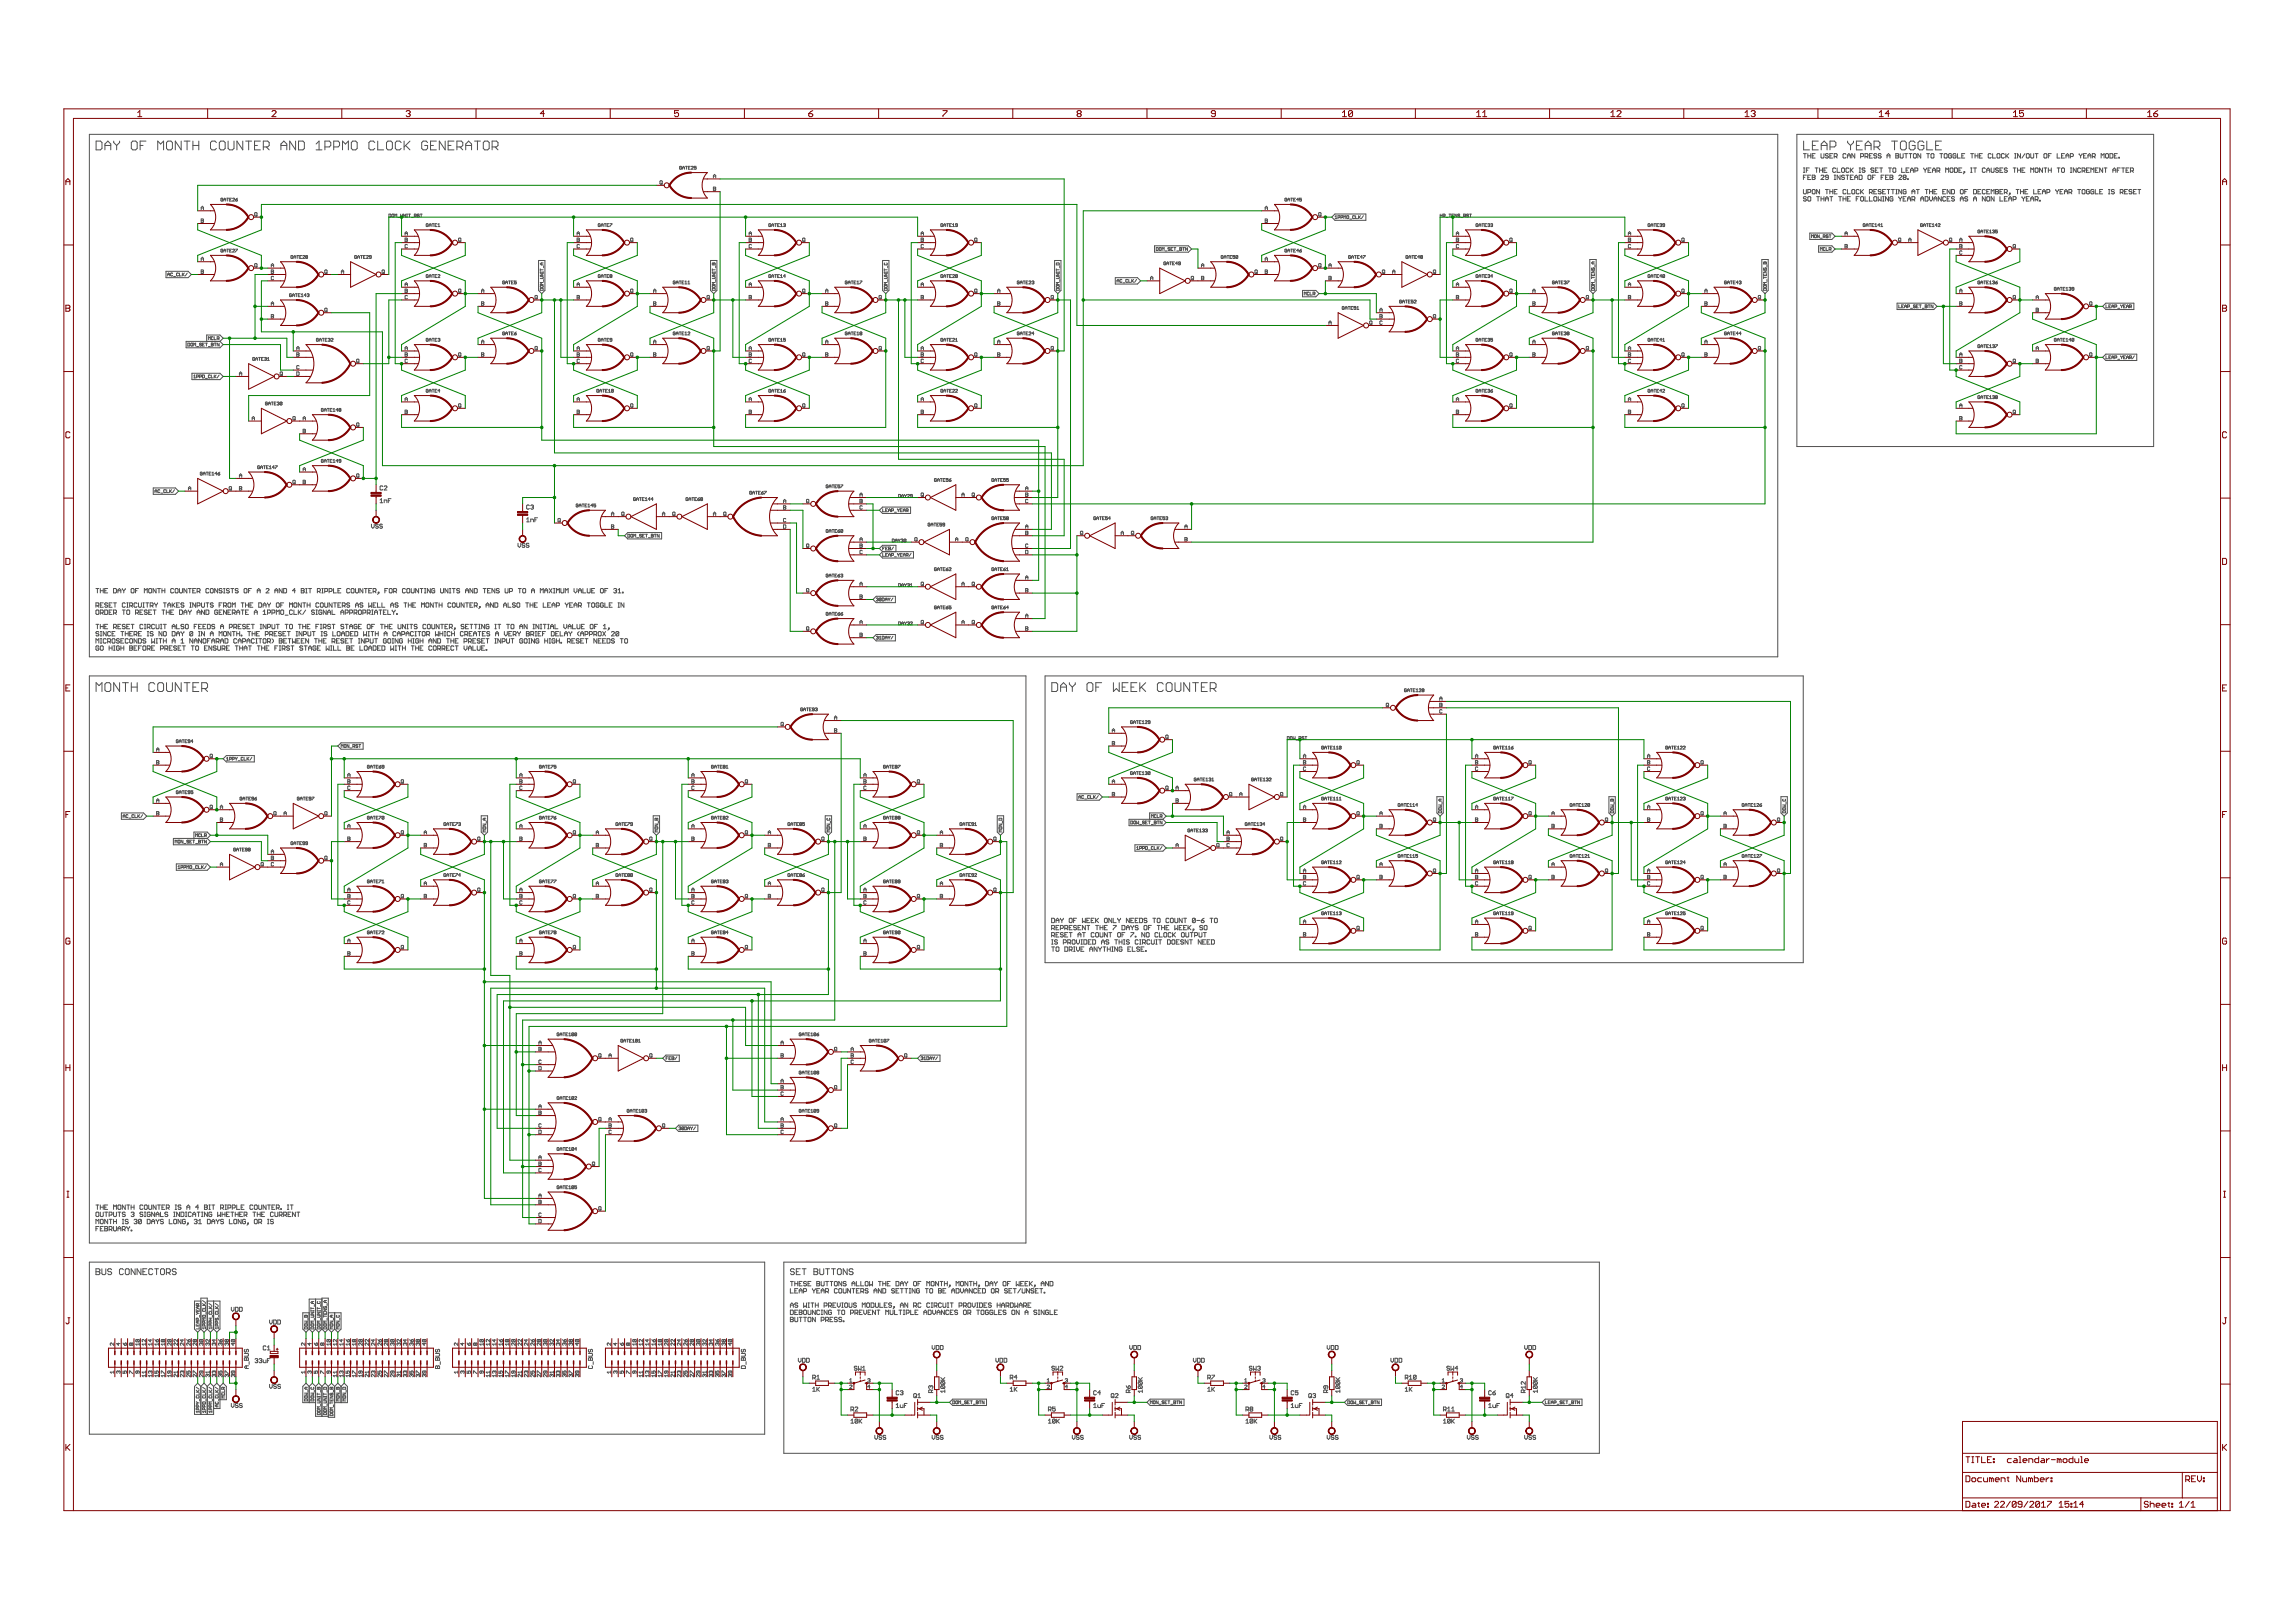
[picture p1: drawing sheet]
<svg xmlns="http://www.w3.org/2000/svg" width="1189mm" height="841mm" viewBox="0 0 1189 841" stroke-linecap="round" stroke-linejoin="round" font-family="sans-serif">
<g fill="none" stroke="#505050" stroke-width=".52">
<path d="M46 70h875v270h-875zM50 73h2l1 1v3l-1 1h-2zM54 78v-3l2-2 1 2v3M54 75h3M59 73v1l1 1M60 75v3M62 73v1l-2 1M68 74l1-1h1l1 1v3l-1 1h-1l-1-1zM73 75h1M76 73h-3v5M82 78v-5l1 2 2-2v5M86 74l1-1h2v1v3v1h-2l-1-1z"/>
<path d="M94 73v5l-3-5v5M95 73h3M97 73v5M100 75h3M100 73v5M103 73v5M112 74l-1-1h-1l-1 1v3l1 1h1l1-1M114 74v-1h2l1 1v3l-1 1h-2v-1zM118 73v4l1 1h2v-1v-4M126 73v5l-3-5v5M127 73h3M129 73v5"/>
<path d="M132 75h1M135 73h-3v5h3M136 76h3l1-1v-1l-1-1h-3v5M138 76l2 2M146 75h3M146 78v-3l1-2 2 2v3M153 73v5l-3-5v5M155 73h2l1 1v3l-1 1h-2zM164 78h3M164 75l1-2v5M168 76h3v-1v-1v-1h-3v5M173 76h2l1-1v-1l-1-1h-2v5"/>
<path d="M178 78v-5l1 2 2-2v5M183 73h1l1 1v3l-1 1h-1l-1-1v-3zM194 74l-1-1h-1l-1 1v3l1 1h1l1-1M196 73v5h3M200 74l1-1h2v1v3v1h-2l-1-1zM208 74l-1-1h-1l-1 1v3l1 1h1l1-1M209 73v5M210 75l2 3M212 73l-3 3M222 74l-1-1h-2v1v3v1h2l1-1v-2h-2M223 75h2M226 73h-3v5h3"/>
<path d="M231 73v5l-3-5v5M232 75h2M235 73h-3v5h3M237 76h2l1-1v-1l-1-1h-2v5M238 76l2 2M241 75h3M241 78v-3l2-2 1 2v3M246 73h3M247 73v5M250 74l1-1h2l1 1v3l-1 1h-2l-1-1zM255 76h2l1-1v-1l-1-1h-2v5M257 76l1 2"/>
<path d="M931 70h185v161h-185zM935 80h1M935 73v5h3M935 80v2M937 80v2M938 80v2M939 75h2M941 80h-2v2h2M942 73h-3v5h3M944 80v2h1v-2M944 75h3M944 78v-3l1-2 2 2v3"/>
<path d="M948 80h-2l2 1-1 1h-1M948 76h3v-1v-1v-1h-3v5M950 80h-2v2h2M957 80h-2v2h2M958 73v1l1 1M959 75v3M961 73v1l-2 1M961 80v2l-1-2v2M962 75h2M965 73h-3v5h3M967 75h3M967 78v-3l1-2 2 2v3"/>
<path d="M970 80h-1v2h1M971 76h2l1-1v-1l-1-1h-2v5M973 80h-2l2 1-1 1h-1M973 76l1 2M975 80h-2l2 1v1h-2M980 73h3M982 73v5M982 80h2v2h-2zM985 80v2h1v-2M985 74l1-1h1l1 1v3l-1 1h-1l-1-1zM987 80h2M988 80v2"/>
<path d="M989 80h2M990 80v2M992 80h1v2h-1zM992 74v-1h-2l-1 1v3l1 1h2v-1v-2h-1M995 80v2l-1-2v2M997 74l-1-1h-1l-1 1v3l1 1h1l1-1v-2h-1M998 80h2M999 73v5h3M999 80v2M1001 80h1v2h-1zM1003 75h2M1005 80h2"/>
<path d="M1006 80v2M1006 73h-3v5h3M1008 80h1v2h-1zM1011 80h-1v2h1v-1M1014 80h-2l1 2h1v-1h-1M1014 80v2h2M1018 80h-1v2h1M1021 80h2M1022 80v2M1024 80v2M1025 80v2M1027 80h-1v2h1"/>
<path d="M1032 80h-2v2h2M1033 80v2h1M1035 80h1v2h-1zM1039 80h-2v2h2M1040 80v2M1041 80l-1 1M1044 80h1M1044 80v2M1047 80v2l-1-2v2M1049 80l-1 2M1051 80h1l-1 2h-1zM1052 80l1 2h1v-2"/>
<path d="M1055 80h1M1055 80v2M1060 80h1l-1 2h-1zM1063 80h-1v2M1066 80v2h2M1070 80h-2v2h2M1078 80v1M1079 80l-1 1M1081 80h-1v2h1M1092 80h1l-1 2h-1zM1093 80h2v2h-2zM1097 80h-1v2h1"/>
<path d="M342 94h1v1h-1zM343 95h.1M353 86h-1v2l1-1M354 87h1M354 88v-2l1 2M355 86h1M356 86v2M357 87h.1M358 86h-1v2h1M358 86h1l-1 2h1M361 86h-1v1h1v1l-1-1M370 92v-2l1 2"/>
<path d="M370 97h1v2h-1zM370 91h1M370 98h1M935 98v2h1v-2M935 89h.1M935 87h.1M935 92h.1M935 87v2M936 91h-1v2M936 88h1M937 100h1v-1l-1-1v2M937 81h1"/>
<path d="M937 92h1M938 87h-2v2M938 91h-1v2h1M939 91h2l-1 2h-1zM939 81h1M939 92h1M940 98l1 1-1 1h-1zM941 87h1M941 87v2M943 88h1M943 98v2l-2-2v2M943 87v2"/>
<path d="M944 91h1l-1 2h1M944 87v2M945 88h1M946 98h2M947 98v2M947 87h-2v2h2M948 92h-2v-1h2v2h-2M948 98v2M948 81h1M948 99h2M950 98v2M951 81h1v-1h-1v2"/>
<path d="M951 91h.1M951 93h.1M951 99h.1M951 91v2M951 81l1 1M951 87h-1v2h1M952 98h-1v2h1M952 87v2h2M954 91v2l-2-2v2M954 87h2v2h-2zM956 91h-2l2 1v1h-2M957 99h-2l1 1h1"/>
<path d="M957 91h1M957 82v-2h1h1v2M957 81h2M957 91v2M957 98v2h2M958 87h-1v2h1M959 87v2M959 92h1M959 88l1 1M960 99h1v1h-1zM960 91h-1v2h1M960 87l-1 2"/>
<path d="M961 93v-1l1-1 1 1v1M961 92h2M964 99h-2v1h2M964 91h1v2h-1zM964 89h.1M964 87h.1M964 87v2M964 81h2l-1-1h-1v2M964 98v2M965 99l1 1M966 98l-2 2M967 81h1v-1h-1v2"/>
<path d="M967 87h-2l2 2h-1h-1M967 81l1 1M968 91h2l-1 2h-1zM969 81h1M969 100h1v-1l-1-1v2M970 100h.1M970 92h1M971 87h-1l1 2h-1M971 99h1M972 88h1M972 91h-2v2M973 98h-2v2h2"/>
<path d="M973 87h-1v2h1M974 87h2M975 99h-2l2 1h-2M975 87v2M975 92h1M976 99h.1M976 91h-1v2M977 92h1M977 98h-1v2h1M978 82v-2h1v2M978 81h1M978 98h1"/>
<path d="M979 87h1M979 91h-2v2h2M979 98v2M979 87v2M979 91h2v2h-2zM979 92h2M980 98h2M981 87h1v2h-1zM981 98v2M982 81h2M982 98h1M983 98v2"/>
<path d="M984 91h2l-2 2h2M986 98v2l-2-2v2M986 87v2h1M987 92v-1h1l-1 1M987 92v1h1l-1-1M987 92h.1M988 99h-2l1 1h1v-1h-1M988 88h1M989 93h.1M989 87h-1v2h1M990 89v-1l1-1 1 1v1M990 88h2"/>
<path d="M991 99h1M992 89h2v-2h-2v2M993 98h2M994 98v2M997 87l1 1M998 88v1M998 98h1M998 87v1M998 98v2M999 88h1M1000 99h2M1000 98v2"/>
<path d="M1001 87h-2v2h2M1002 88h1M1002 89v-1v-1l1 1v1M1002 98v2M1002 99h1M1004 98h-2v2h2M1004 89l1-1v-1h-1v2M1005 89h.1M1007 99h1M1008 89v-2l1 1 1-1v2M1008 98h-1v2h1M1011 98v2l-2-2v2"/>
<path d="M1011 87h1v2h-1zM1011 98l2 1v1h-2zM1013 87h1v2h-1zM1015 88h1M1016 99h1v1h-1zM1017 81h.1M1017 87h-2v2h2M1018 89h.1M1018 89l-1 1M1018 99h1M1020 98h-2v2M1021 89h1"/>
<path d="M1021 87h1M1022 87v2M1023 87h1M1023 98l1 1v1h-1zM1024 81h1M1024 87v2M1025 99h1M1026 81h1M1027 98h-2v2h2M1029 87h-2v2h2M1029 99h-2l1 1h1M1030 89v-1v-1l1 1v1"/>
<path d="M1030 88h1M1030 99h.1M1031 98h-1v2h1M1032 87v2h1v-2M1034 98l2 1-1 1h-1zM1034 99h1M1036 87h-2l2 2h-1h-1M1036 88h1M1036 99h1M1038 87h-2v2h2M1038 98h-2v2h2M1039 100h1v-1l-1-1v2"/>
<path d="M1040 100h.1M1040 81l1 1M1040 87h-1v1l1 1h-1M1043 87h2M1044 82h1M1044 87v2M1045 98h1M1046 87v2M1046 98v2M1046 88h1M1047 87v2M1047 98v2"/>
<path d="M1047 99h2M1048 88h1M1049 98v2M1049 87h-1v2h1M1049 99h1M1051 98h-2v2h2M1052 89v-2l1 1 1-1v2M1054 98v2h1M1055 87h1v2h-1zM1056 99h1M1058 98h-2v2h2M1059 87v2l-2-2v2"/>
<path d="M1059 99h1M1059 87h2M1060 87v2M1061 100h1v-1l-1-1v2M1062 81h.1M1062 87v2M1062 88h1M1063 87v2M1065 98l1 1M1066 99v1M1066 87h2M1067 87v2"/>
<path d="M1067 98l-1 1M1068 99h.1M1068 81h1M1068 87h2v2h-2zM1069 98h-1v2h1M1070 99h1M1071 81h1M1071 82v-2h1v2M1072 100h1l1-1-2-1v2M1073 81h1v-1h-1v2M1073 89h1M1073 87h1"/>
<path d="M1073 100h1M1073 87v2M1076 87v2l-2-2v2M1077 98h1M1078 98v2M1078 81v1M1078 87h-1v2h1M1079 89h1l1-2h-2v2M1079 98l2 1-1 1h-1zM1080 81h1M1080 89h1M1081 88h1"/>
<path d="M1082 81h2M1082 82v-2h1h1v2M1083 87h-2v2h2M1083 99h-2v1h1l1-1h-1M1084 89v-2v1l1-1v2M1084 81h1l1-1h-2v2M1085 99h-1v1h1v-1h-1M1085 81l1 1M1086 98v2h1M1086 88h1M1087 87h-1v2h1M1088 99h1"/>
<path d="M1089 82v-2h1v2M1090 87v2l-2-2v2M1090 98h-2v2h2M1090 87h2M1091 87v2M1093 98h.1M1093 98v2M1095 89v-1l1-1 1 1v1M1095 88h2M1096 81h1M1096 99l-1-1-1 1 2 1h-2M1097 88h1"/>
<path d="M1098 82h.1M1099 87h-2v2M1099 100h1v-1l-1-1v2M1100 87h1M1100 100h.1M1100 87v2M1101 99h1M1102 88h1M1103 98h-2v2h2M1103 87h-1v2h1M1104 89h1l1-2h-2v2M1105 89h1"/>
<path d="M1105 99l-1-1-1 1 2 1h-2M1106 99h.1M1107 98h-1v2h1M1108 98h1M1109 98v2M104 113l1 1v1h-1zM104 109l1-2v2M104 108h1M104 114h1M115 103h-1l1 1v-1M116 104v-1l1 1M116 103h1"/>
<path d="M117 103h2M118 103v1M119 103h1M120 103h-1v1h1M121 103h1l-1 1h1M122 103l1 1h-1zM123 103h-1M132 110h1v2h-1zM133 111v1M202 111h1l-1 1zM203 111h1v1h-1zM205 112v-1h1v1"/>
<path d="M206 113h1M208 111v1h1v-1M210 111v1l-1-1v1M211 112h.1M211 111h.1M211 111v1M212 111h1M212 111v1M213 113h1M215 112l1-1h-1v1M215 112h1M217 111h-1l1 1h-1"/>
<path d="M218 111h1M218 111v1M222 116h-1v1h1h-1M222 117h1M222 117l1-1v1M224 116h1M224 116v1M225 117h1M226 116h-1v1h1M227 117h1M227 116v1M311 116h-1v1h1"/>
<path d="M312 117v-1l1 1M312 117h1M313 116h1M314 116v1M315 117h.1M316 116h-1v1h1M316 116h1l-1 1M399 116h-1l1 1M400 117h1M400 117v-1l1 1M401 116h1M402 116v1"/>
<path d="M403 117h.1M404 116h-1v1h1M404 117h2M404 116h1v1M406 116h1v1M407 117h.1M407 117h-1M489 116h-1v1h1h-1M489 117l1-1v1M489 117h1M491 116h1M491 116v1"/>
<path d="M492 117h1M493 116h-1v1h1M494 117h1M494 116v1M496 117h-1v-1h1v1h-1M656 109v-2l1 2M656 113l1 1v1h-1zM656 108h1M656 114h1M667 103h-1v1h1l-1-1M667 103h1M667 104l1-1v1"/>
<path d="M669 103h1M669 103v1M670 103h1M671 103h-1v1h1M673 103h-1h1v1M674 103h-1h1v1h-1M683 110h2l-1 2h-1zM684 111l1 1M690 113l2-2h16v3h-16zM692 112v1M692 113h1M693 113h1v-1h-1v1"/>
<path d="M695 113h1v-1h-1v1M696 113v-1h1v1M698 112h1v1h-1zM699 114h2M702 112h-1v1h1M703 112v1h1M704 112v1M704 113h1M705 112l-1 1M707 112l-1 1M746 112h1M746 111v1"/>
<path d="M747 111v1M748 112h1v-1h-1v1M748 112h1M749 113h1M751 111h1M751 111v1M752 112h1M753 111h-1v1h1M755 111v1l-1-1v1M757 111h-1l1 1h-1M757 113h1M759 112l1-1h-1v1"/>
<path d="M759 112h1M761 111h-1l1 1h-1M762 111h1M762 111v1M766 116h-1v1h1h-1M766 117h1M766 117l1-1v1M768 116h1M768 116v1M769 117h1M771 116h-2v1h2M771 116h1v1"/>
<path d="M772 117h.1M772 117h-1M773 116v1M773 117h.1M855 116h-1v1h1M856 117h1M856 117v-1l1 1M857 116h1M858 116v1M859 117h.1M860 116h-1v1h1M860 116h1v1"/>
<path d="M861 117h.1M861 117h-1M863 117h-1v-1h1v1h-1M936 102h-1l1 1v1h-1M937 102h1v2h-1zM941 102h2M942 102v2M944 102v2M944 103h1M945 102v2M946 104v-1l1-1 1 1v1M946 103h2"/>
<path d="M948 102h2M949 102v2M953 102h1M954 102v2M955 102v2M955 103h2M957 102v2M957 103h1M959 102h-2v2h2M962 103h1M964 102h-2v2M964 102h2l-1 2h-1z"/>
<path d="M967 102v2h1M967 116h-1v1h1h-1M967 117h1M967 117l1-1v1M969 116h1M969 102v2h1M969 116v1M970 117h1M971 102h2l-1 2h-1zM971 116h-1v1h1M972 117h1M972 116v1"/>
<path d="M973 102v2l1-1 1 1v-2M974 117h-1l1-1v1M975 117h1M975 116v1M976 102h.1M976 104h.1M976 102v2M979 102v2l-2-2v2M981 102h-2v2h2v-1h-1M982 100h1M984 102l1 1M985 103v1"/>
<path d="M986 102l-1 1M986 103h1M988 102h-2v2h2M989 104v-1v-1l1 1v1M989 103h1M991 103h1v-1h-1v2M991 100v-1l1-1v1v1M992 103v1M995 104v-1l1-1 1 1v1M995 103h2M996 116h-1l1 1M997 117v-1l1 1"/>
<path d="M997 117h1M998 102h1v2h-1zM998 116h1M999 116v1M1000 117h.1M1000 102v1l1 1 1-1v-1M1001 116h-1v1h1M1001 117h1M1001 116h1v1M1002 104v-1l1-1 1 1v1M1002 103h2M1004 117h-1l1-1v1"/>
<path d="M1004 116h1l-1 1h1M1006 102v2l-1-2v2M1008 102h-1v2h1M1009 103h1M1011 102h-2v2h2M1013 102h-2l2 1v1h-2M1016 104v-1l1-1v1v1M1016 103h1M1020 102h-1l-1 1 2 1h-2M1023 104v-1l1-1v1v1M1023 103h1M1026 119h-1v2l1-1"/>
<path d="M1027 120h1M1028 119h1M1029 119v2M1029 102v2l-2-2v2M1030 120h.1M1030 102h1v2h-1zM1031 119h-1v2h1M1031 120l1-1v2M1032 100v-2l1 1v-1v2M1033 119v1M1033 120h.1M1033 120v1v-1"/>
<path d="M1033 102v2l-1-2v2M1035 119h-1v1h1v1l-1-1M1036 102v2h2M1039 103h1M1040 102h-1v2h1M1041 104v-1l1-1 1 1v1M1041 103h2M1041 100h1zM1042 100l-1 1M1043 103h1l1-1h-2v2M1048 102l1 1M1049 103v1"/>
<path d="M1049 102v1M1050 103h1M1052 102h-2v2h2M1052 104v-1l1-1 1 1v1M1052 103h2M1055 103h1v-1h-1v2M1055 103l1 1M1057 104h.1M1059 100v-1v-1l1 1v1M1070 100v-1l1-1v1v1M1093 100h.1M104 140h1v2h-1z"/>
<path d="M104 135l1-2v2M104 134h1M115 129h-1l1 2v-1M116 131v-2l1 2M116 130h1M117 129h2M118 129v2M119 130h1M120 129h-1v2h1M121 129h1l-1 2h1M122 129h1l-1 2M132 137h1v1h-1z"/>
<path d="M133 138h.1M141 138v-1l1 1M141 140h1l-1 2zM141 137h1M152 133h-1v1h1l-1-1M152 133h1M152 134l1-2v2M154 132h1M154 132v2M155 133h1M156 132h-1v2h1M157 133h1l-1 1h1"/>
<path d="M159 133v-1v1M159 133v1v-1M159 133h.1M185 133h-1v1h1l-1-1M185 134l1-2v2M185 133h1M187 132h1M187 132v2M188 133h1M189 132h-1v2h1M190 133h1l-1 1h1M192 133v-1v1v1h-1"/>
<path d="M198 140h1v2l-1-1zM210 122l1-2v2M210 123l1 1v1h-1zM210 121h1M210 124h1M211 127h-1v2l1-1M238 124h1v1h-1zM238 125h1M279 135h3v15l-1 2-2-2zM280 139v1M280 140h1M281 136v1"/>
<path d="M281 136l-1 1h1M282 138v1M299 122l1-2v2M299 123l1 1v1h-1zM299 121h1M299 124h1M300 127h-1v2l1-1M327 123l1 1v1h-1zM327 125h1M368 135h4v15l-2 2-2-2zM369 140h2M369 139v1"/>
<path d="M369 136h1l1 1h-2zM370 137h.1M371 138v1M388 123l1 1v1h-1zM388 121h1M388 124h1M388 122l1-2v2M389 127h-1l1 2v-1M416 124h1v1h-1zM417 125h.1M457 135h4v15l-2 2-2-2zM458 139v1"/>
<path d="M458 140h2M459 136v1h1v-1M460 138v1M477 123l2 1-1 1h-1zM477 121h2M477 124h1M477 122l1-2 1 2M479 127h-2l1 2 1-1M505 123l1 1v1h-1zM506 125h.1M547 135h3v15l-2 2-1-2zM547 140h2"/>
<path d="M547 137l2-1v1h-2zM547 139v1M549 138v1M598 127h18l2 2-2 2h-18zM599 128l1 1v1h-1zM601 129h1v1h-1zM602 130v-2l1 1v-1v2M604 130h1M604 136h-1v1h1v-1M605 137v-1l1 1M605 136h1M606 136h1"/>
<path d="M606 129h-1h1v1h-1M607 136v1M607 129h.1M608 136h.1M608 128h-1v2h1M608 128h1M609 136h-1v1h1M609 128v2M610 130h1M610 136h-1h1v1M611 128l1 1v1h-1zM611 129h1"/>
<path d="M612 136h-1h1v1h-1M613 128h1M613 128v2M615 128v2l-1-2v2M623 138v-1l1 1M623 137h1M634 133h-1v1h1l-1-1M634 133h1M634 134l1-2v2M636 132h1M636 132v2M637 133h1"/>
<path d="M638 132h-1v2h1M640 132h-1v1h1v1h-1M641 133v1h-1M641 133h-1v1M641 133l-1 1M656 135v-2l1 2M656 140h1v2h-1zM656 134h1M667 129h-1v2l1-1h-1M667 130h1M667 131l1-2v2M669 129h1"/>
<path d="M669 129v2M670 130h1M671 129h-1v2h1M673 130h-1l1-1v2M673 130h1v1zM674 129l-1 1M683 137h2l-1 1h-1zM684 138h1M689 138v-1l1 1M689 137h1M700 133h-1v1h1v-1h-1M700 133h1"/>
<path d="M700 134l1-2v2M702 132h1M702 132v2M703 133h1M704 132h-1v2h1M706 133h-1l1-1v2M707 132h1l-1 2M730 133h-1v1h1l-1-1M730 133h1M730 134l1-2v2M732 132h1M732 132v2"/>
<path d="M733 133h1M734 132h-1v2h1M736 133h-1v-1v2M736 133v-1l1 1M736 133v1h1v-1M736 133h1M755 123l1 1v1h-1zM755 121h1M755 124h1M755 122v-2l1 2M756 127h-1v2l1-1M783 123l1 1-1 1h-1z"/>
<path d="M783 125h1M824 134h3v16l-1 2-2-2zM825 139v1l1-1v1M826 136v1M826 136h-1l1 1M827 137v1M844 123l1 1v1h-1zM844 121h1M844 124h1M844 122v-2l1 2M845 127h-1v2l1-1M872 124h1v1h-1z"/>
<path d="M872 125h1M913 134h3v16l-1 2-2-2zM914 136h1v1h-1zM914 139v1l1-1v1M915 136v1M916 137v1M938 121h11l2 1-2 2h-11zM939 123v-1h1v1M940 122h1v1h-1zM942 127h7l2 2-2 2h-7zM943 122v1l-1-1v1M943 130v-2l1 1v-1v2"/>
<path d="M943 123h1M945 123h1v-1h-1v1M945 123h1M946 129h-1v1h1M946 128v2h1M947 122h-1l1 1h-1M948 129h1l-1-1v2M948 122h1M948 122v1M948 129l1 1M956 122l1-2v2M956 127h1v2h-1z"/>
<path d="M956 121h1M956 128h1M984 124h1v1h-1zM984 125h1M989 125l1-2v2M989 124h1M1010 124h1v1h-1zM1011 125h.1M1016 127h1v2h-1zM1016 125v-2l1 2M1016 124h1M1016 128h1"/>
<path d="M1017 130h-1v2l1-1M1027 121v-2l1 2M1031 121h1M1043 127h2l-1 2-1-1zM1044 128l1 1M86 141h11l2 1-2 2h-11zM87 143v-2l1 2M87 142h1M89 142h-1l1 1M90 143h1M92 142h-1l1 1M93 141v2h1"/>
<path d="M95 141v2M95 142l1 1M96 141l-1 1M97 141l-1 2M104 141h1M141 158v-2l1 2M141 157h1M141 141h.1M142 143h-1v2h1M151 152h-1v1l1 1v-1M152 154v-2l1 2M152 153h1"/>
<path d="M153 152h1M154 152v2M155 153h.1M156 152h-1v2h1M156 153l1-1v2M156 154h1M159 153h-1v-1v2M159 152h1v1M160 153h.1M160 153v1l-1-1M168 160h2l-1 2-1-1zM168 140h2l-1 2-1-1z"/>
<path d="M169 141l1 1M177 142l1-2v2M177 141h1M199 141v1M210 148l1-2v2M210 150h1v2h-1zM210 147h1M210 151h1M211 153h-1v2h1M222 143h-1v1h1v-1h-1M222 144l1-2v2M222 143h1"/>
<path d="M224 142h1M224 142v2M225 143h1M226 142h-1v2h1M227 143h1l-1 1h1M238 150h1v2l-1-1zM238 151l1 1M250 152v-2l1 2M250 156l1 1-1 1zM250 151h1M250 157h.1M262 146h-2l1 1h1l-1-1"/>
<path d="M262 147l1-1v1M262 146h1M264 146h1M264 146v1M265 146h1M266 146h-1v1h1M268 146h-1h1l-1 1M277 153h1v2h-1zM278 154v1M280 148h1v1h-1zM280 141h.1M280 142h1l-1 1h1"/>
<path d="M280 143l1 1h-1M280 141h1M280 149h1v1h-1zM281 146h-1l1 1h-1h1M281 141h.1M282 145v1M299 148l1-2v2M299 153h1v2h-1zM299 147h1M299 154h1M311 143h-1v1h1v-1M312 144v-2l1 2"/>
<path d="M312 143h1M313 142h1M314 142v2M315 143h.1M316 142h-1v2h1M316 143v1h1v-1M316 143v-1l1 1M316 143h1M327 150h1v2l-1-1zM327 151l1 1M339 151h1M339 156l1 1v1h-1z"/>
<path d="M339 157h1M339 152v-2l1 2M350 146h-1v1h1l-1-1M350 147l1-1v1M350 146h1M352 146h1M352 146v1M353 146h1M354 146h-1v1h1M355 147h1M355 146v1M356 147h2"/>
<path d="M356 146h1v1M367 153h1l-1 2h-1zM367 154l1 1M369 143l2 1h-1h-1M369 142h2l-2 1h2M369 141h2M369 141h.1M369 149h1l1 1h-2zM369 148h1l1 1h-2zM371 146h-2l1 1h-1h2M371 141h.1M371 145v1"/>
<path d="M388 148l1-2v2M388 147h1M388 153h1v2h-1zM388 154h1M399 143h-1l1 1v-1M400 143h1M400 144v-2l1 2M401 142h1M402 142v2M403 143h.1M404 142h-1v2h1M404 143l1-1v2"/>
<path d="M404 144h2M407 143h-1l1-1v2M416 150h1v2l-1-1zM417 151v1M428 152v-2l1 2M428 156l1 1v1h-1zM428 151h1M428 157h1M439 146h-1v1h1v-1M440 146h1M440 147v-1l1 1M441 146h1"/>
<path d="M442 146v1M443 146h.1M444 146h-1v1h1M444 146h1v1M444 147h1M446 146h1l-1 1M456 153h1l-1 2zM456 154l1 1M458 143l2 1h-2M458 148h2v1h-1zM458 150l2-1v1h-2zM458 141h.1"/>
<path d="M458 142h2l-2 1h2M458 141h2M460 141h.1M460 146h-2l1 1h-1h2M460 145v1M477 147h2M477 153h2l-1 2h-1zM477 154h1M477 148l1-2 1 2M489 143h-1v1h1l-1-1M489 144l1-2v2M489 143h1"/>
<path d="M491 142h1M491 142v2M492 143h1M493 142h-1v2h1M494 143h1l-1 1h1M496 143l-1-1v2M496 143v1h-1M496 143l-1 1M505 150h1v2l-1-1zM506 151v1M517 152l1-2v2M517 156l1 1v1h-1z"/>
<path d="M517 151h1M517 157h1M528 146h-1v1h1v-1M529 147v-1l1 1M529 146h1M530 146h1M531 146v1M532 146h.1M533 146h-1v1h1M533 146h1l-1 1h1M535 146h1M536 146v1h-1"/>
<path d="M545 153h1v2h-1zM545 154l1 1M547 150l2-1v1h-2zM547 143l2 1h-2M547 148h2v1h-1zM547 142h2l-2 1h2M547 141h2M547 141h.1M549 146h-2l1 1h-1h2M549 141h.1M549 145v1M578 144h11l2 2-2 1h-11z"/>
<path d="M579 146v-1l1 1M579 146h1M581 145h-1v1h1M582 147h1M584 145h-1v1h1M585 145v1h1M587 145v1M587 146h1M588 145l-1 1M589 145l-1 1M596 144h1M596 145l1-2v2"/>
<path d="M617 143h2l-1 2h-1zM618 144l1 1M623 143h1v2h-1zM623 144h1M650 140h2l-1 2-1-1zM651 141l1 1M656 141h1M675 150h7l2 2-2 2h-7zM676 153v-2v1l1-1v2M678 152h-1v1h1M679 151v2h1M680 152h1v-1h-1v2"/>
<path d="M681 152v1M689 143h1v2h-1zM689 144h1M697 159h-1v1h1h-1M697 160h1M699 159h1M699 159v1M700 160h1M701 159h-1v1h1M703 159h-1v1h1h-1M703 159h1v1M716 140h2l-1 2-1-1z"/>
<path d="M717 141l1 1M722 142v-2l1 2M722 141h1M726 156h-1l1 1v-1M727 157v-1l1 1M727 156h1M728 156h1M729 156v1M730 156h.1M731 156h-1v1h1M732 156h-1h1v1h-1M733 156h1l-1 1h1"/>
<path d="M743 140h1v2l-1-1zM743 141l1 1M755 147h1M755 153h1v2h-1zM755 154h1M755 148v-2l1 2M766 143h-1v1h1v-1h-1M766 143h1M766 144l1-2v2M768 142h1M768 142v2M769 143h1"/>
<path d="M771 142h-2v2h2M771 143l1-1v1M772 143h.1M772 143v1h-1M774 143h-1v-1v2M783 150h1l-1 2-1-1zM783 151l1 1M794 152l1-2 1 2M794 156l2 1-1 1h-1zM794 151h2M794 157h1M806 146h-1v1l1-1h-1"/>
<path d="M806 146h1M806 147l1-1v1M808 146h1M808 146v1M809 146h1M810 146h-1v1h1M811 146h.1M811 146v1M812 146h1l-1 1M822 153h1v2h-1zM823 154v1M825 144h1"/>
<path d="M825 150l1-1v1h-1zM825 148h1v1h-1zM825 142v1h1v-1M825 143v1M825 140h1l-1 1h1M826 142v1M826 146h-1v1h1M827 145v1M844 147h1M844 153h1v2h-1zM844 154h1M844 148v-2l1 2"/>
<path d="M855 143h-1v1h1v-1M856 143h1M856 144v-2l1 2M857 142h1M858 142v2M859 143h.1M860 142h-1v2h1M861 143h-1l1-1v2M863 143h-1v1M863 143v1h-1M863 143l-1 1M872 150h1v2l-1-1z"/>
<path d="M872 151l1 1M884 152v-2l1 2M884 151h1M884 156l1 1-1 1zM884 157h.1M895 146h-1v1h1l-1-1M895 147l1-1v1M895 146h1M897 146h1M897 146v1M898 146h1M899 146h-1v1h1"/>
<path d="M901 146h-1h1v1M901 146h1M902 146h.1M902 146v1h-1M911 153h1v2h-1zM912 154v1M914 148h1v1h-1zM914 150l1-1v1h-1zM914 144h1M914 142v1h1v-1M914 140h1l-1 1h1M914 143v1"/>
<path d="M915 142v1M915 146h-1v1h1M916 145v1M983 157h19l2 2-2 1h-19zM984 158v2h1M986 159h.1M987 158h-1v2h1M987 160l1-2v2M987 159h1M989 159l1-1h-1v2M990 160h1M993 158h-1l1 1h-1"/>
<path d="M993 159h1M994 158h-1v2h1M995 158h1M995 158v2M996 160h1M998 158h1l-1 2zM998 159h.1M999 158h1M1000 158v2M1002 158v2l-1-2v2M1016 151h1M1016 156l1 1v1h-1z"/>
<path d="M1016 157h1M1016 152v-2l1 2M1026 146h-1v1h1v-1M1027 146h1M1027 147v-1l1 1M1028 146h1M1029 146v1M1030 146h.1M1031 146h-1v1h1M1031 147h1M1031 146h1v1M1033 146h.1"/>
<path d="M1033 146v1M1034 146l1 1h-1zM1035 146h-1M1043 153h2l-1 2h-1zM1044 154l1 1M1055 154h1M1055 155l1-2v2M1055 160h1v2h-1zM1066 149h-1v1h1h-1M1066 150l1-1v1M1066 150h1M1068 149h1"/>
<path d="M1068 149v1M1069 150h1M1070 149h-1v1h1M1071 149v1M1071 150h1M1072 149h1v1M1073 150h.1M1073 150h-1M1075 150h-1v-1h1v1h-1M1083 157h1v1h-1zM1084 158h.1M1091 157h15v3h-15l-1-1z"/>
<path d="M1091 158v2h1M1093 159h.1M1094 158h-1v2h1M1094 159h1M1094 160l1-2v2M1096 159h1v-1h-1v2M1098 160h1M1099 158l1 1M1100 159v1M1100 158v1M1101 159h.1M1102 158h-1v2h1"/>
<path d="M1102 160l1-2v2M1102 159h1M1104 159h1l-1-1v2M1104 159l1 1M96 177h18l2 2-2 1h-18zM97 178h1v1h-1zM99 178h1v1h-1zM100 179v-1h1v1M102 180h1M104 178h-1l1 1h-1M105 179h.1M106 178h-1v1h1"/>
<path d="M106 178h1M107 178v1M107 177v-3h7l2 1-2 2M108 176v-2l1 1v-1v2M108 180h1M110 178h1l-1 1zM110 179h.1M111 175h-1v1h1M111 174v2h1M111 178h1M112 178v1M113 176l1-1-1-1v2"/>
<path d="M113 176h1M114 178v1l-1-1v1M141 163h1l-1 2zM141 164h.1M165 176h-1v1h1l-1-1M166 177v-2l1 2M166 176h1M167 175h1M168 175v2M169 176h.1M169 161l1 1M170 175h-1v2h1"/>
<path d="M170 176l1-1v1M171 176h.1M171 176v1h-1M172 176h1l-1 1h1M222 176h-1v1h1v-1h-1M222 177l1-2v2M222 176h1M224 175h1M224 175v2M225 176h1M226 175h-1v2h1M227 176l1-1v1"/>
<path d="M227 176h1M228 176v1h-1M250 178v-2l1 2M250 177h1M262 172h-2l1 2 1-1h-1M262 174l1-2v2M262 173h1M264 172h1M264 172v2M265 173h1M266 172h-1v2h1M267 173h1l-1 1z"/>
<path d="M268 172l-1 1M277 180h1v1h-1zM311 176h-1v1h1v-1M312 177v-2l1 2M312 176h1M313 175h1M314 175v2M315 176h.1M316 175h-1v2h1M317 176h-1v-1l1 1v1h-1M339 178v-2l1 2M339 177h1"/>
<path d="M350 172h-1v2l1-1h-1M350 173h1M350 174l1-2v2M352 172h1M352 172v2M353 173h1M354 172h-1v2h1M355 174h1M355 173v-1v2M356 172h2l-2 2h2M366 180h2l-1 1h-1zM399 176h-1l1 1v-1"/>
<path d="M400 177v-2l1 2M400 176h1M401 175h1M402 175v2M403 176h.1M404 175h-1v2h1M404 177h2M404 176l1-1v2M407 175h-1v1h1v1h-1M428 178v-2l1 2M428 177h1M439 172h-1v2l1-1"/>
<path d="M440 174v-2l1 2M440 173h1M441 172h1M442 172v2M443 173h.1M444 172h-1v2h1M444 173l1-1v2M444 174h1M446 173v1l1-1h-1M446 173v-1h1l-1 1M446 173h.1M456 180h1l-1 1z"/>
<path d="M489 176h-1v1h1l-1-1M489 177l1-2v2M489 176h1M491 175h1M491 175v2M492 176h1M493 175h-1v2h1M494 176h1l-1 1h1M495 176l1-1v2M495 177h1M517 178l1-2v2M517 177h1"/>
<path d="M528 172h-1v1l1 1v-1M529 174v-2l1 2M529 173h1M530 172h1M531 172v2M532 173h.1M533 172h-1v2h1M533 172h1l-1 2h1M536 173h-1l1-1v2M545 180h1v1h-1zM689 168v-2l1 2M689 167h1"/>
<path d="M697 160l1-1v1M703 160h1M710 167h1v1h-1zM710 168h1M715 162l1-2v2M715 163h1v2h-1zM715 161h1M715 164h1M716 167h-1v1h1M743 163h1v2h-1zM743 164l1 1M766 176h-1v1h1v-1h-1"/>
<path d="M766 176h1M766 177l1-2v2M768 175h1M768 175v2M769 176h1M771 175h-2v2h2M771 176l1-1v1M772 176h.1M772 176v1h-1M774 175h-1v1h1l-1 1M794 178l1-2 1 2M794 177h2"/>
<path d="M806 172h-1v1v1l1-1h-1M806 173h1M806 174l1-2v2M808 172h1M808 172v2M809 173h1M810 172h-1v2h1M811 172v1M811 173h.1M811 173v1v-1M812 173v-1h1v1M812 173v1l1-1"/>
<path d="M812 173h1M822 180h1v1h-1zM855 176h-1v1h1v-1M856 176h1M856 177v-2l1 2M857 175h1M858 175v2M859 176h.1M860 175h-1v2h1M861 176h-1l1-1v2M862 177h1M862 176v-1v2"/>
<path d="M884 178v-2l1 2M884 177h1M895 172h-1v2l1-1h-1M895 174l1-2v2M895 173h1M897 172h1M897 172v2M898 173h1M899 172h-1v2h1M901 173h-1l1-1v2M902 173h-1l1-1v2M912 180v1h-1z"/>
<path d="M1026 179h-1v1h1v-1M1027 179h1M1028 179h1M1029 179v1M1030 179h.1M1031 179h-1v1h1M1031 179h1v1M1033 179h.1M1033 179v1M1034 179h1l-1 1M1055 161h1M1066 176h-1v1h1l-1-1"/>
<path d="M1066 177l1-2v2M1066 176h1M1068 175h1M1068 175v2M1069 176h1M1070 175h-1v2h1M1071 177h1M1071 176v-1v2M1073 176h-1l1-1v2M1075 176l-1-1v2M1075 176v1h-1M1075 176l-1 1"/>
<path d="M99 193h15l2 2-2 2h-15zM100 195l1-1v2M100 196h1M102 195h1l-1-1v2M103 195h1l-1-1v2M105 194l1 1v1h-1zM106 196h1M109 195h-1v1h1M110 194v2h1M111 194v2M111 195l1 1M112 194l-1 1"/>
<path d="M114 194l-1 2M124 195l1-2v2M124 194h1M132 185h-1v2l1-1h-1M132 187l1-2v2M132 186h1M134 185h1M135 185v2M136 186h.1M137 185h-1v2h1M137 185h1v1M138 186h.1"/>
<path d="M138 186v1l-1-1M139 186v-1v2M139 187h1M145 193h1v2l-1-1zM146 194v1M154 181v-1l1 1M154 183h1v2h-1zM154 193h1v2h-1zM154 180h1M154 184h1M155 190h-1v1h1M185 186h1v2h-1z"/>
<path d="M185 187l1 1M210 181l1-1v1M210 183h1v2h-1zM210 180h1M210 184h1M211 186h-1v2h1M238 183h1v2l-1-1zM238 184l1 1M250 183h1l-1 2zM250 184h.1M278 181h.1M299 181l1-1v1"/>
<path d="M299 183h1v2h-1zM299 180h1M299 184h1M300 186h-1v2h1M327 183h1v2l-1-1zM327 184l1 1M339 183h1v2h-1zM339 184h1M367 181h1M388 183h1v2h-1zM388 180h1M388 184h1"/>
<path d="M388 181l1-1v1M389 186h-1l1 2M416 183h1v2l-1-1zM417 184v1M428 183h1v2h-1zM428 184h1M456 181h1M477 183h2l-1 2h-1zM477 180h2M477 184h1M477 181l1-1 1 1M479 186h-2l1 2h1"/>
<path d="M505 183h1v2l-1-1zM506 184v1M517 183h1v2h-1zM517 184h1M545 181h1M755 183h1v2h-1zM755 180h1M755 184h1M755 181v-1l1 1M756 186h-1v2h1M783 183h1l-1 2-1-1zM783 184l1 1"/>
<path d="M794 183h2l-1 2h-1zM794 184h1M823 181h.1M844 181v-1l1 1M844 183h1v2h-1zM844 180h1M844 184h1M845 186h-1v2h1M872 183h1v2l-1-1zM872 184l1 1M884 183h1l-1 2zM884 184h.1"/>
<path d="M912 181h.1M1016 185v-2l1 2M1016 184h1M1016 186h1v2h-1zM1016 187h1M1017 190h-1v1h1M1027 180v-1l1 1M1031 180h1M1043 186h2l-1 2h-1zM1044 187l1 1M1055 180h1M1055 186h1v2h-1z"/>
<path d="M1055 187h1M1055 181l1-1v1M1083 183h1v2l-1-1zM1084 184v1M1090 185l1-1h16v3h-16zM1091 184v2h1M1093 185h.1M1094 184h-1v2h1M1094 185h1M1094 186l1-2v2M1096 185h1v-1h-1v2M1098 186h1"/>
<path d="M1099 184l1 1M1100 185v1M1100 184v1M1101 185h.1M1102 184h-1v2h1M1102 186l1-2v2M1102 185h1M1104 185h1l-1-1v2M1104 185l1 1M1106 184l-1 2M131 218v-2l1 2M131 217h1"/>
<path d="M139 209h-1v1h1l-1-1M139 210l1-2v2M139 209h1M141 208h1M141 208v2M142 209h1M143 208h-1v2h1M144 209v-1v1M144 209h.1M144 209v1M146 209v1h-1M146 209h-1v1"/>
<path d="M146 209l-1 1M152 216h1v2l-1-1zM152 217l1 1M157 218l1-2v2M157 217h1M168 212h-1v1h1l-1-1M168 213l1-1v1M168 212h1M170 212h1M170 212v1M171 212h1M172 212h-1v1h1"/>
<path d="M173 212v1M173 213h1M175 212h-1h1v1M176 212h1h-1M176 212v1h1l-1-1M176 212h.1M185 219h1v2h-1zM210 213h1v1h-1zM210 208l1-2v2M210 207h1M210 213h1M222 202h-1v1h1h-1"/>
<path d="M222 203l1-1v1M222 203h1M224 202h1M224 202v1M225 203h1M226 202h-1v1h1M228 203h-1l1-1v1M238 209l1 1v1h-1zM238 210l1 1M299 208l1-2v2M299 213h1v1h-1zM299 207h1"/>
<path d="M299 213h1M310 202h-1v1h1M311 203h1M311 203v-1l1 1M312 202h1M313 202v1M314 203h.1M315 202h-1v1h1M315 202h1v1M315 203h1M318 202h-1v1M318 202v1h-1"/>
<path d="M318 202l-1 1M327 209l1 1v1h-1zM327 210l1 1M388 208l1-2v2M388 207h1M388 213h1v1h-1zM388 213h1M399 202h-1l1 1M400 203h1M400 203v-1l1 1M401 202h1M402 202v1"/>
<path d="M403 203h.1M404 202h-1v1h1M404 203h2M404 202h1v1M406 203h1h-1zM407 202l-1 1M416 210h1v1h-1zM417 210v1M477 213h2l-1 1h-1zM477 207h2M477 213h1M477 208l1-2 1 2"/>
<path d="M489 202h-1v1h1h-1M489 203l1-1v1M489 203h1M491 202h1M491 202v1M492 203h1M493 202h-1v1h1M494 202h1l-1 1h1M495 202h1l-1 1h1M505 210h1v1h-1zM506 210v1M755 207h1"/>
<path d="M755 213h1v1h-1zM755 213h1M755 208v-2l1 2M766 202h-1v1h1h-1M766 203h1M766 203l1-1v1M768 202h1M768 202v1M769 203h1M771 202h-2v1h2M771 202h1v1M772 203h.1"/>
<path d="M772 203h-1M773 203h1h-1zM774 202l-1 1M783 209l1 1-1 1h-1zM783 210l1 1M844 207h1M844 213h1v1h-1zM844 213h1M844 208v-2l1 2M855 202h-1v1h1M856 203h1M856 203v-1l1 1"/>
<path d="M857 202h1M858 202v1M859 203h.1M860 202h-1v1h1M861 203h-1l1-1v1M862 202h1l-1 1h1M872 209l1 1v1h-1zM872 210l1 1M1016 217h1M1016 216h1v2h-1zM1016 211v-2l1 2M1016 210h1"/>
<path d="M1026 205h-1v2l1-1M1027 207v-2l1 2M1027 206h1M1028 205h1M1029 205v2M1030 206h.1M1031 205h-1v2h1M1031 206l1-1v2M1031 207h1M1033 205v1M1033 206h.1M1033 206v1v-1"/>
<path d="M1034 206v-1h1v1M1034 206v1l1-1M1034 206h1M1043 213h2l-1 1h-1zM1044 214h1M157 222l1 1v1h-1zM157 223h1M168 238h-1v2l1-1h-1M168 240l1-2v2M168 239h1M170 238h1M170 238v2"/>
<path d="M171 239h1M172 238h-1v2h1M173 239v-1v2M173 240h1M175 239h-1l1-1v2M177 239h-1v-1h1v1h-1M185 220l1 1M79 253h12l2 2-2 1h-12zM80 255h1M80 255l1-1v1M83 254h-1v1h1M83 256h1"/>
<path d="M86 254h-1v1h1M86 254v1h1M88 254v1M88 255h1M89 254l-1 1M90 254l-1 1M98 254v-2l1 2M98 253h1M105 245h-1v1h1l-1-1M105 246l1-1v1M105 245h1M107 245h1"/>
<path d="M107 245v1M108 245h1M109 245h-1v1h1M110 246h1M110 245v1M112 245h-1h1v1M113 245l1 1h-1zM114 245h-1M119 252h1v2h-1zM119 253l1 1M124 252h1v2h-1zM124 247l1-1v1"/>
<path d="M124 253h1M124 246h1M135 242h-1v1h1l-1-1M135 243l1-2v2M135 242h1M137 241h1M137 241v2M138 242h1M139 241h-1v2h1M140 242v-1v2M140 243h1M142 242h-1l1-1v2"/>
<path d="M143 241h1l-1 2M152 249h1v2l-1-1zM152 250l1 1M157 249h1v2h-1zM157 244l1-2v2M157 243h1M157 250h1M185 246h1v1h-1zM185 247h1M197 259l1-1v3M198 252h-1v2h1M199 252h2l-2 2h2"/>
<path d="M201 259h1M203 258h-2v3M329 258h-1v1h1M330 259v-1l1 1M330 259h1M331 258h1M332 258v1M333 259h.1M334 258h-1v1h1M334 259h1M334 258h1v1M337 259h-1l1-1v1"/>
<path d="M338 259h-1l1-1v1M357 258h-2l1 1h1h-1M357 259l1-1v1M357 259h1M359 258h1M359 258v1M360 259h1M361 258h-1v1h1M362 259h1h-1zM363 258l-1 1M363 259h1M363 259v-1h1v1"/>
<path d="M390 255h-1v1h1l-1-1M390 255h1M390 256l1-1v1M392 255h1M392 255v1M393 255h1M394 255h-1v1h1M395 255l1 1h-1zM396 255h-1M396 255h1l-1 1M406 260h1M418 259h1v2l-1-1z"/>
<path d="M419 260v1M429 252h-1v1h1v-1M430 252h1M430 253v-2l1 2M431 251h1M432 251v2M433 252h.1M434 251h-1v2h1M435 251h-1v1h1v1h-1M436 251h1l-1 2M446 257v-2l1 2M446 259h1v2h-1z"/>
<path d="M446 256h1M446 260h1M466 256h1l-1 2zM467 258l1-2v2M467 257h1M469 256v1M469 257v1M470 256l-1 1M470 256h1l-1 2h1M473 257h-1v-1h1v1h-1M477 256h2l-1 1h-1zM478 257h1"/>
<path d="M485 248h-1v1h1M486 249h1M486 249v-1l1 1M487 248h1M488 248v1M489 249h.1M490 248h-1v1h1M491 248h-1v1h1h-1M492 249h1h-1zM493 248l-1 1M498 256h2M498 257l1-2 1 2"/>
<path d="M504 256h1v1h-1zM504 257h1M515 248h-1v1h1h-1M516 249v-1l1 1M516 249h1M517 248h1M518 248v1M519 249h.1M520 248h-1v1h1M521 248h-1v1h1h-1M523 248h-1v1h1h-1M532 254v-2l1 2"/>
<path d="M532 255l1 1-1 1zM532 253h1M532 256h.1M533 259h-1v1h1M193 272v1v1l1-1v-1M196 272h-1l1 1h-1M197 261h1M198 272h-1l1 1h-1M199 261v-2h1l1 2M273 269l1-1v2M273 270h1M274 262h-1v1h1"/>
<path d="M275 270v-1h1v1M275 262h1v1M276 263h.1M276 263v1l-1-1M277 269h1M279 268h-2v2M289 269h1v1h-1zM290 270h.1M300 261h-1v2l1-1h-1M300 263l1-2v2M300 262h1M302 261h1"/>
<path d="M302 261v2M303 262h1M304 261h-1v2h1M305 262v-1v2M305 263h1M307 262h-1l1-1v2M309 261h-1v1h1l-1 1v-1M317 272h1v2h-1zM317 267v-2l1 2M317 273h1M317 266h1M322 266h1v1h-1z"/>
<path d="M323 267h.1M325 276h18v3h-18l-1-1zM325 277h1v1h-1zM327 277h1v1h-1zM328 278v-1h1v1M330 279h1M332 277h-1l1 1h-1M333 278h1M334 277h-1v1h1M335 277h1M335 277v1M336 279h1"/>
<path d="M338 277h1l-1 1zM338 278h.1M339 277h1M340 277v1M342 277v1l-1-1v1M343 266h2M343 267l1-2 1 2M349 266h1v1h-1zM349 267h1M370 267v-2l1 2M370 266h1M375 266h1v1h-1z"/>
<path d="M376 267h.1M406 262h1v2h-1zM406 272h1v2h-1zM406 261l1-2v2M406 263h1M407 269h-1v1h1M429 275h-1v1h1v-1M430 276v-2l1 2M430 275h1M431 274h1M432 274v2M433 275h.1"/>
<path d="M434 274h-1v2h1M434 275l1 1h-1zM435 274l-1 1M437 275l-1 1M437 275l-1-1v2M437 275v1h-1M446 279h1M447 262h-1v2h1M457 263h15v3h-15l-1-2zM457 264v1h1M459 264h.1M460 264h-1v1h1"/>
<path d="M461 265v-1l1 1M461 264h1M462 265h1v-1h-1v1M462 279l1 1v1h-1zM464 265h1M465 264h1M465 279l1 1M466 264v1M466 264h.1M466 279v1M467 264h.1M467 280l1-1v1"/>
<path d="M468 264h-1v1h1M468 265l1-1v1M468 264h1M470 280v1h-1M470 280h-1v1M470 280l-1 1M470 265l1-1h-1v1M470 265h1M474 279h1v1h-1zM475 280h.1M482 271h-1v2l1-1h-1M482 273l1-2 1 2"/>
<path d="M482 272h2M484 271h1M485 271v2M486 272h.1M487 271h-1v2h1M488 271h-1v1h1v1l-1-1M490 272h-1v-1h1v1h-1M495 279h1M500 279h2l-1 1h-1zM501 280h1M515 268h-1v1h1h-1M516 269v-1l1 1"/>
<path d="M516 269h1M517 268h1M518 268v1M519 269h.1M520 268h-1v1h1M521 268h-1v1h1h-1M522 269h1h-1M522 269v-1h1l-1 1M522 269h.1M532 274v-2l1 2M532 275l1 1-1 1zM532 273h1"/>
<path d="M532 276h.1M560 276h1v1h-1zM561 276v1M568 268h-1v1h1h-1M568 269l1-1v1M568 269h1M570 268h1M570 268v1M571 269h1M572 268h-1v1h1M574 268h-1v1h1h-1M575 269h-1l1-1v1"/>
<path d="M581 277l1-2v2M581 276h1M586 276h2l-1 1h-1zM587 276l1 1M598 268h-1v1h1h-1M598 269h1M598 269l1-1v1M600 268h1M600 268v1M601 269h1M602 268h-1v1h1M604 268h-1v1h1h-1"/>
<path d="M604 268h1v1M605 269h.1M605 269h-1M614 274l1-2v2M614 279h1v1h-1zM614 273h1M614 279h1M268 282v1l1 1 1-1v-1M272 282h-1l1 1h-1M274 282h-1l1 1h-1M418 282h1v2l-1-1zM419 283v1"/>
<path d="M429 298h-1v1h1v-1M430 299v-2l1 2M430 298h1M431 297h1M432 297v2M433 298h.1M434 297h-1v2h1M434 298l1 1h-1zM435 297l-1 1M436 298v-1v1M436 298h.1M436 298v1"/>
<path d="M446 280v-1l1 1M446 282h1v2h-1zM446 283h1M447 285h-1v2h1M457 286l-1-2 1-1h7v3M457 286h16v3h-16l-1-1zM457 287v1h1M457 284h1M458 283h-1v2M459 284h.1M459 288h.1M460 283h-1v2h1"/>
<path d="M460 287h-1v1h1M461 288v-1l1 1M461 283l1 1-1 1zM461 284h.1M461 288h1M462 288h1v-1h-1v1M463 283l-1 2M464 289h1M464 281v-2l1 2M464 280h1M465 287l1 1M466 288h.1"/>
<path d="M466 280v1M466 287v1M467 288h.1M467 280h1M468 287h-1v1h1M468 280v1h-1M468 288l1-1v1M468 288h1M470 288l1-1h-1v1M470 288h1M472 287l-1 1M485 294h-1v1l1 1v-1"/>
<path d="M486 296v-2l1 2M486 295h1M487 294h1M488 294v2M489 295h.1M490 294h-1v2h1M490 295h1v1zM491 294l-1 1M492 294h1l-1 2h1M495 280l1-1v1M515 294h-1v2l1-1h-1M516 296v-2l1 2"/>
<path d="M516 295h1M517 294h1M518 294v2M519 295h.1M520 294h-1v2h1M520 295h1l-1 1zM521 294l-1 1M522 295v-1v2M522 296h1M532 285h1l-1 2zM532 299h1M533 282h-1v1h1"/>
<path d="M50 314h1v-2h-1v3M50 305h1M50 316h1v2h-1zM50 305v2M50 314l1 1M52 305v2M52 318l2-1-1-1h-1v2M52 306h2M52 314h1M53 318h1M54 312h-2v3h2M54 305v2"/>
<path d="M54 306h1M54 316h2l-1 2h-1zM56 305h-2v2h2M56 313l-1-1-1 1 2 1h-2M57 314h.1M57 317h.1M58 312h-1v3h1M58 316h-1v2h1M59 305h1v2h-1zM59 318l1-1v-1h-1v2M59 312h1M60 312v3"/>
<path d="M60 318h.1M61 306h2M61 307v-1l1-1 1 1v1M63 305l1 1M63 316h2M64 306v1M64 316v2M65 313h-2l1 2 1-1M65 305l-1 1M66 312h.1M66 315h.1M66 312v3"/>
<path d="M66 316h1v2h-1zM67 314h1l1-1-2-1v3M68 314l1 1M68 305h1v2h-1zM70 306h1M70 318l2-1-1-1h-1v2M71 313h-2l1 2 1-1M71 318h1M72 305h-2v2M72 312v3l1-1v-2M73 317h.1M74 316h-1v2h1"/>
<path d="M74 312h1M74 315h1M74 312v3M75 307v-2l1 1v-1v2M76 312h1M76 316h-1l1 2h-1M76 312v3M77 317h1M77 305h2l-1 2h-1zM78 314h1v-1l-1-1v3M79 316h-2v2h2M79 314v1"/>
<path d="M79 316h2M80 312l1 2M80 316v2M81 305v2l-2-2v2M81 314v1M82 305h1M82 312l-1 2M82 305v2M84 306h1M84 305v2M84 316h1M85 312h1"/>
<path d="M85 316v2M85 305v2M85 312v3M86 316v2M86 317h2M87 315v-2l1-1v1v2M87 314h1M88 316v2M88 317h1M89 312v3M90 314l1 1M90 305h-2l1 2h1"/>
<path d="M90 316h-2v2h2M91 312l-2 2M91 305h1v2h-1zM92 314h.1M93 305v2h2v-2M93 316h2l-1 2h-1zM93 312h-1v3h1M95 313l-1-1v1l1 1h-1M95 318v-1l1-1 1 1v1M95 317h2M97 305v2l-2-2v2M98 305h1"/>
<path d="M98 316v1M98 305v2M98 317v1M98 312h1M98 315h1M99 312v3M99 316l-1 1M100 306h1M101 305h-1v2h1M101 312v3l-1-3v3M102 306h1l1-1h-2v2M102 314h1l1-1-2-1v3"/>
<path d="M102 318v-1l1-1 1 1v1M102 317h2M103 306l1 1M104 312l1 3 1-1v-2M106 316v2l-2-2v2M107 316h1v2h-1zM107 312h1M107 312v3M108 305h-1v2h1M109 305h2l-1 2h-1zM111 313h-2l2 1-1 1-1-1M113 316h-2l1 2h1v-1h-1"/>
<path d="M113 305v2l-2-2v2M114 314h.1M114 317h.1M115 305h-1v1l1 1h-1M115 312h-1v3M115 316h-1v2h1M116 305h1M116 307h1M116 314h1v-1l-1-1v3M116 305v2M117 314v1M117 316v2l-1-2v2"/>
<path d="M118 317h1M118 312l2 1-1 2-1-1zM119 305h-2l2 1-1 1h-1M120 316h-2v2h2M120 305h1M120 305v2M120 315v-3l1 1 1-1v3M120 318l2-1v-1h-2v2M121 318h1M123 317h1M123 318v-1v-1l1 1v1M123 305h-1v1l1 1h-1"/>
<path d="M125 312h1M125 316h1M126 312v3M126 316v2M127 305h1v2h-2zM127 314h2M127 312v3M127 317h1M129 312v3M129 306h1M129 316h-2v2h2M130 314h.1"/>
<path d="M130 305h-1v2M131 312h-1v3h1M132 318v-1l1-1v1v1M132 317h1M133 306h2M133 307v-1l1-1 1 1v1M134 312l2 1-1 2h-1zM136 315v-2l1-1 1 1v2M136 314h2M136 318h2M136 317l1-1v2M138 305h1l-1 2h1"/>
<path d="M139 312v2M139 318l1-1v-1h-1v2M139 314v1M140 312l-1 2M141 318l1-1v-1h-1v2M142 306h2M142 307v-1l1-1 1 1v1M143 318v-2l1 1 1-1v2M144 312l1 1-1 2-1-1zM145 316h2v2h-2zM145 314h1M146 305v2l-1-2v2"/>
<path d="M147 305h2l-1 2h-1zM147 312h-2v3M148 319h1M150 315v-3l1 1 1-1v3M152 316h-2v2h2M152 316v2h2M153 312l1 1-1 2-1-1zM153 306h-1l1-1v2M155 316v2M155 317l1 1M156 305h2l-1 2h-1zM156 306h1"/>
<path d="M156 312v3l-1-3v3M156 316l-1 2M157 312h1M158 312v3M158 305h1M158 307h1M158 316l-1 2M159 305v2M159 314h2M159 312v3M160 305h1M161 305v2"/>
<path d="M161 312v3M163 316h-1l-1 1 2 1h-2M164 316h.1M164 318h.1M164 316v2M164 306h2v-1h-2v2M165 313h-1v2l1-1M165 306l1 1M166 312l2 1-1 2-1-1zM167 305h1M167 307h1M167 316h-2v2h1l1-1h-1"/>
<path d="M167 305v2M168 306h2l-1-1h-1v2M168 312l1 3 1-1v-2M169 316v2l-1-2v2M170 318v-1l1-1v1v1M170 317h1M171 306h1v-1h-1v2M172 312v3l-1-3v3M172 316v2h2M173 305v2h1M173 312h1M174 312v3"/>
<path d="M175 306h1M175 314h1M177 305h-2v2h2M177 312h-2v3h2M177 317h1M177 318v-1v-1l1 1v1M177 314h2v-1l-2-1v3M178 314l1 1M179 318l1-1v-1h-1v2M181 305h-1v2h1M181 313l-1-1v1l1 1h-1M181 318l2-1-1-1h-1v2"/>
<path d="M182 305h1v2h-1zM183 318l2-1v-1h-2v2M184 305l1 2h1v-2M184 318h1M184 315v-2l1-1 1 1v2M184 314h2M186 316h1v2h-1zM188 305v2l-1-2v2M188 313l-1-1v1l1 1h-1M188 318l2-1-1-1h-1v2M189 305h1M190 305v2"/>
<path d="M190 318l2-1-1-1h-1v2M191 306h1M191 312v3l1-1 1 1v-3M191 318h1M193 305h-2v2h2M193 316h.1M193 318h.1M193 316v2M193 306h2v-1h-2v2M193 314h1M194 306l1 1M194 318v-1l1-1 1 1v1"/>
<path d="M194 317h2M195 312h-2v3h2M196 312v3h1M196 307h.1M196 307v1M196 316h2M197 316v2M198 312v3h1M199 317h.1M199 306h1M200 316h-1v2h1M201 305h-2v2"/>
<path d="M201 316v2h1M202 305h1v2h-1zM202 315v-2l1-1 1 1v2M202 314h2M203 316l1 1M204 306h1l1-1h-2v2M204 317v1M205 316l-1 1M205 306l1 1M206 318h.1M206 313l-1-1v1l1 1h-1M209 312h2"/>
<path d="M210 305h-1v2h1M210 312v3M211 305h1v2h-1zM212 314h1M212 312v3M213 305l1 2h1v-2M213 312v3M214 314h1M215 312h-1v3h1M217 305v2l-2-2v2M218 305h1M218 305v2"/>
<path d="M218 315v-3l1 1 1-1v3M220 305h1M220 307h1M220 305v2M221 313h1v2l-1-1zM223 305v2l-2-2v2M225 312v3l-2-3v3M225 305h-1v2h1v-1M225 312h2M226 312v3M228 312v3M228 314h1"/>
<path d="M228 305l1 2h1v-2M229 312v3M232 305v2l-1-2v2M233 305h1M233 307h1M233 305v2M234 313h-2l1 2 1-1M234 305h2M235 312l1 1v2l-2-1zM235 305v2M237 312v3l1-1v-2M238 305h-1v1l1 1h-1"/>
<path d="M240 312v3l-1-3v3M241 306h2M241 307v-1l1-1 1 1v1M241 312h2M242 312v3M244 314h.1M245 305v2l-1-2v2M245 312h-1v3h1M246 305h1v2h-1zM246 314h1v-1l-1-1v3M247 314v1M248 314l1 1z"/>
<path d="M249 315h-1M250 305h2M251 305v2M252 314h1M252 315v-2l1-1v1v2M253 306h.1M254 305h-1v2h1M256 312v3l-2-3v3M256 305v2l-1-2v2M256 312l2 1v2h-2zM259 305h-1l-1 1 2 1h-2M261 314h2"/>
<path d="M261 315v-2l1-1 1 1v2M262 305v2h1v-2M263 312v3h2M264 306h1l1-1h-2v2M267 313l-1-1v1l1 1h-1M268 313h1v2l-1-1zM269 305h1M269 305v2M271 305h1v2h-1zM272 312h2M273 312v3M275 314h1"/>
<path d="M275 312v3M275 306h2M275 307v-1l1-1 1 1v1M276 312v3M277 314h1M278 312h-1v3h1M280 307v-2l1 1 1-1v2M282 312v3h1M282 306h2M282 307v-1l1-1 1 1v1M284 314h1M285 305l1 2"/>
<path d="M285 312h-1v3h1M286 305l-1 2M286 314h2M286 315v-2l1-1 1 1v2M287 305h1M287 307h1M287 305v2M288 307v-2l1 1 1-1v2M288 314h2v-1l-2-1v3M291 305v2h1v-2M293 307v-2l1 1v-1v2M293 312l1 2"/>
<path d="M294 314v1M294 312v2M295 314h1M297 312h-2v3h2M297 305v1l1 1 1-1v-1M297 315v-2l1-1 1 1v2M297 314h2M300 306h1M300 307v-1l1-1v1v1M300 314h1v-1l-1-1v3M301 314v1M302 305v2h2"/>
<path d="M304 305l1 2h1v-2M304 312h2M305 312v3M307 306h.1M307 313h1v2l-1-1zM308 305h-1v2h1M310 313h-1v2l1-1M312 305h1l-1 2h-1zM313 313h-2l1 2 1-1h-1M313 306h1M313 312v3h2M315 305h-2v2"/>
<path d="M316 314h1M317 312h-1v3h1M318 305h1v1M319 306h.1M319 306v1h-1M320 307h2M320 306l1-1v2M320 312h1M320 315h1M321 312v3M323 307h.1M323 312v3l-1-3v3"/>
<path d="M418 305h1v2l-1-1zM419 306v1M429 318h-1v1h1v-1M430 318h1M430 319v-2l1 2M431 317h1M432 317v2M433 318h.1M434 317h-1v2h1M434 318l1 1h-1zM435 317l-1 1M436 318l1 1h-1z"/>
<path d="M437 317l-1 1M446 308l1 1v1h-1zM446 303v-1l1 1M446 303h1M446 309h1M454 309h10v3h-10l-2-1zM454 310h1v1M455 311h.1M455 311h-1M457 310v1h-1M457 310h-1v1M457 310l-1 1"/>
<path d="M457 310h1v1h-1zM459 311v-1l1 1M459 311h1M460 310l1 1M461 311h.1M461 310v1M463 310l-1 1M466 302l1 1-1 1zM467 304l1-2v2M467 303h1M469 302v1M469 303v1"/>
<path d="M470 302l-1 1M470 303l1-1v1M471 303h.1M471 303v1h-1M472 304h1M472 303v-1v2M477 302h2l-1 1h-1zM478 303h1M485 314h-1v1l1 1v-1M486 316v-2l1 2M486 315h1M487 314h1"/>
<path d="M488 314v2M489 315h.1M490 314h-1v2h1M490 315h1v1zM491 314l-1 1M493 314h-1v1h1v1l-1-1M498 303l1-1 1 1M498 303h2M504 302h1v1h-1zM504 303h1M515 314h-1v2l1-1h-1M516 316v-2l1 2"/>
<path d="M516 315h1M517 314h1M518 314v2M519 315h.1M520 314h-1v2h1M520 315h1l-1 1zM521 314l-1 1M523 315h-1v-1v2M532 305h1l-1 2zM532 300v-2l1 2M532 320v-2l1 2M532 306h.1"/>
<path d="M532 319h1M50 333v-2v1l1-1v2M50 324h1M50 324v2M51 328h-1l1 1v1l-1-1M51 335h-1v2h1v-1h-1M52 324v2M52 325h2M52 327h1M52 330h1M52 333h1M52 331h1"/>
<path d="M52 335h2l-1 2h-1zM52 327v3M52 331v2M54 324v2M54 325h1M55 327v3l-1-3v3M55 331h-1v2h1M56 332h1v-1h-1v2M56 324h-2v2h2M57 335v2M57 332v1M57 336h1"/>
<path d="M57 328h-1v2l1-1M58 331h2l-1 2h-1zM58 328h1M58 335v2M59 325h1v-1h-1v2M59 335h1M59 337h1M59 335v2M60 325v1M60 327h-2v3h2M61 325h1M62 331h-2l2 1-1 1h-1"/>
<path d="M62 335h-2v2h1l1-1h-1M63 324h-2v2h2M63 335v2M63 327h1M63 332h.1M63 336h1M63 327v3M64 331h-1v2h1M64 335v2M65 324h-2l2 1v1l-2-1M65 327v3M65 328h1"/>
<path d="M66 325h.1M66 331h-1v2h1M66 327v3M67 335h2l-1 2h-1zM67 324h-1v2h1M67 328h1M67 336h1M68 331h1l-1 2h-1zM68 324h1M69 327h-2v3h2M69 324v2M69 329h2v-1l-2-1v3"/>
<path d="M69 336h1M70 329l1 1M71 331v2l-2-2v2M71 335h-2v2h2M72 331h1v2h-1zM72 328h1M72 336h1M73 327h-1v3h1M73 335h-1v2M74 324h-1v1h1M74 335h2l-1 2h-1zM75 324h1"/>
<path d="M75 326h1M75 324v2M76 331h-2l2 1-1 1h-1M76 325h1l1-1h-2v2M76 336h1l1-1h-2v2M76 327h1M76 330h1M77 327v3M77 336l1 1M77 325l1 1M79 331v2v-1l1 1v-2M79 336h.1"/>
<path d="M79 328h-1l1 1v1l-1-1M80 324h-1v1h1M80 335h-1v2h1M81 324v2l1-1v-1M81 333h1M81 331h1M81 331v2M82 331h2M83 336h2l-1-1h-1v2M83 324h1M83 326h1M83 331v2"/>
<path d="M84 324v2M84 327v3l-2-3v3M85 331v2M85 324h1M85 332h1M85 327l1 1v2l-1-1zM85 324v2M85 336h2v-1h-2v2M86 331v2M86 336l1 1M88 336h.1M89 326v-2h1h1v2"/>
<path d="M89 327l2 1-1 2h-1zM89 333v-1l1-1 1 1v1M89 335h-1v2h1M89 325h2M89 332h2M92 330v-2v-1l1 1v2M92 335h-2l2 2h-2M92 324v2h1M92 328h1M92 336h1M94 327l1 1M94 335h-2v2h2"/>
<path d="M94 332l1-1v2M94 333h1M95 328v2M95 335h1M95 324h-1l1 1v1l-1-1M95 327v1M95 335v2M96 324h2l-1 2-1-1zM99 335h2M100 328l-1-1-1 2M100 331v2l-2-2v2M100 328v2l-2-1"/>
<path d="M100 335v2M100 328l-2 1M101 333v-1v-1l1 1v1M101 325h.1M101 332h1M101 335h2v2h-2zM102 324h-1v2M103 325h1M103 327h1M103 330h1M103 327v3M104 324h-1v2h1"/>
<path d="M104 331v2l-1-2v2M105 331h2l-1 2h-1zM105 325h1M106 327v3l-2-3v3M106 336h1M107 324h-2v2h2M107 324h2v2h-2zM107 335h-1v2h1M107 332h1M109 330v-2l1-1 1 1v2M109 331h-2v2M109 328h2"/>
<path d="M110 333v-1l1-1v1v1M110 335v2l-2-2v2M110 332h1M111 324h-1l1 1v1l-1-1M112 332h2l-1-1h-1v2M112 335h-1l1 2h-1M113 335v2h1v-2M113 332l1 1M114 330v-3v1l1-1v3M114 326v-2h1h1v2M114 333v-1l1-1 1 1v1M114 325h2"/>
<path d="M114 332h2M115 336h1l1-1h-2v2M116 336l1 1M116 327l1 1v2l-1-1zM117 331h1v2h-1zM117 336h1M119 325h1v-1h-1v2M119 335h-2v2h2M120 327v3l-2-3v3M120 327h2M121 325h1l1-1h-2v2M121 327v3"/>
<path d="M122 325l1 1M122 335h1M123 331h-2v2h2M123 327v3M123 335v2M123 328h1M123 333v-1l1-1 1 1v1M123 325h1M123 332h2M124 327v3M124 335v2M124 336h2"/>
<path d="M125 324h-2v2h2M125 329v1zM126 332h1v-1h-1v2M126 335v2M126 337v-2h1h1v2M126 336h2M127 324h-1l1 1v1l-1-1M128 333v-1l1-1 1 1v1M128 325h1M128 332h2M128 327h2M129 335h1"/>
<path d="M129 327v3M130 324h-2v2h2M130 335v2M130 324h2M131 328h1M131 327v3M131 324v2M132 331h-2v2h2M132 327v3M133 333h.1M133 331h.1M133 328h1"/>
<path d="M133 331v2M133 335h2M134 335v2M134 331h2M134 327h-1v3h1M135 331v2M135 324h1M135 326h1M135 324v2M136 335v2M136 336h1M137 331h1l-1 2h-1z"/>
<path d="M137 335v2M137 329h2v-1l-2-1v3M138 324v2l-2-2v2M138 336h1M139 325h1v-1h-1v2M139 332h1v-1h-1v2M139 332l1 1M139 335h-1v2h1M140 329h1v-1l-1-1v3M141 329v1M141 324v2l1-1v-1M141 331l1 1-1 1"/>
<path d="M142 328h1M142 336h1M143 324h2M144 327h-2v3h2M144 335h-2v2M144 324v2M145 331h1v2h-1zM145 332h1M145 335h.1M145 337h.1M145 335v2M146 328l-1-1-1 1 2 1h-2"/>
<path d="M146 336h1l1-1h-2v2M147 328h.1M147 332h1M147 336l1 1M148 324h1M148 327h-1v3h1M149 324v2M149 331h-2v2h2M149 327h1M149 331h2M150 327v3M150 335h-1l1 1v1h-1"/>
<path d="M150 324h2l-1 2-1-1zM150 331v2M151 335h1M152 331v2v-1l1 1v-2M152 335v2M153 327h1M153 330h1M154 327v3M154 332h1M155 324h1M155 331h-1v2h1M155 324v2"/>
<path d="M156 332h1M157 327v3l-2-3v3M157 335h-2l2 1v1h-2M157 325h1M157 324v2M157 329h1l1-1-2-1v3M158 331h-2v2h2M158 335h1M158 324v2M158 335v2M159 325h1M160 327v3l1-1v-2"/>
<path d="M160 337v-2h1v2M160 331v2l-2-2v2M160 336h1M161 324h-2v2h2M162 327h1M163 327v3M163 331h1M164 331v2M164 335h-2v2h1l1-1h-1M164 325h.1M164 336h1M165 324h-1v2"/>
<path d="M165 331v2M165 332h2M166 335h-2v2h2M166 324h1M166 326h1M166 324v2M166 327h1M166 330h1M167 327v3M167 331v2M168 325h1v-1h-1v2M168 332h.1"/>
<path d="M168 325l1 1M169 335v2l1-1 1 1v-2M169 331h-1v2h1M169 328h-1l1 1v1l-1-1M171 324h-1l1 1v1l-1-1M171 335h1M171 337h1M172 335v2M172 332h2l-1-1h-1v2M172 324h2M172 327v3h2M173 324v2"/>
<path d="M173 335v2h1M173 332l1 1M174 332h1M175 335v2h2M175 327l1 1v2l-1-1zM176 331h-2v2h2M177 328h2M177 330v-2l1-1 1 1v2M178 324h-1l1 1h-1M178 331h-1v1l1 1h-1M179 324h1M179 332h1"/>
<path d="M179 327l2 1-1 2h-1zM180 324v2M180 335h1v2h-1zM180 336h1M180 331h-1v2h1M181 326v-2h1h1v2M181 325h2M181 331h2M182 328h.1M182 331v2M182 336h1M183 327h-1v3h1"/>
<path d="M183 335h-1v2h1M184 327l1 1v2h-1zM185 324h-2v1l2 1v-1h-1M186 325h1M186 333h1M186 331h1M186 331v2M187 335v2h1M187 324h-1v2h1M188 327v3l1-1 1 1v-3M189 331v2l-2-2v2M189 335h1v2h-1z"/>
<path d="M190 332h1v-1h-1v2M191 324h1l-1 2-1-1zM191 327h.1M191 330h.1M191 327v3M191 337v-2h1h1v2M191 336h2M192 331v2h1v-2M192 327h2M193 325h.1M193 327v3M193 335h2v2h-2z"/>
<path d="M194 324h-1v2M194 331h2M195 328h1M195 327v3M195 331v2M196 336h.1M196 327v3M197 335h-1v2h1M197 324h2M198 335h1v2h-1zM198 324v2M199 328h2"/>
<path d="M199 330v-2l1-1 1 1v2M199 324v2M199 325h2M200 331h-1v2h1v-1h-1M201 331h1v2h-1zM201 324v2M202 325h.1M202 335v2l1-1 1 1v-2M203 324h-1v2h1M203 333h1M203 331h1M204 331v2"/>
<path d="M205 335h1M205 337h1M205 328h-1v2l1-1M205 335v2M206 330v-2l1-1v1v2M206 328h1M206 331v2l-1-2v2M206 324l1 2 1-1v-1M206 335h2M207 335v2M208 329h1l1-1-2-1v3M209 331h-2v2h2v-1h-1"/>
<path d="M209 335v2M209 336h1M210 324v2l-1-2v2M210 335v2M210 330v-2l1-1 1 1v2M210 328h2M211 324h1M211 326h1M211 324v2M212 331v2M212 332h1M212 324h2"/>
<path d="M213 324v2M213 331v2M213 335h2M214 335v2M214 333h1M214 331h1M214 328h-1v2l1-1M214 331v2M215 327h1M215 330h1M215 327v3M215 335v2"/>
<path d="M215 336h2M216 324h-1l1 1v1l-1-1M217 327h1M217 331h-2v2h2v-1h-1M217 335v2M217 327v3M218 332h1M218 331v2M218 336h.1M219 327l1 1v2l-1-1zM219 331v2M219 335h-1v2h1"/>
<path d="M221 324h-2v1h2M221 329h1l1-1-2-1v3M222 324h1v2l-2-1zM222 329l1 1M222 333v-1l1-1 1 1v1M222 332h2M224 324v2l1-1v-1M224 335h-2l1 2h1M225 335h1v2h-1zM226 327v3v-1l1 1v-3M226 331v2l-1-2v2M227 331h1v2h-1z"/>
<path d="M227 336h1v-1h-1v2M228 324v2l-2-2v2M228 336v1M228 328h1M228 327v3M228 324h2M229 336h1l1-1h-2v2M229 324v2M229 327v3M230 336l1 1M230 327h1M230 330h1"/>
<path d="M231 327v3M231 325h.1M231 331h2M231 336h1M232 331v2M232 324h-1v2h1M233 325h1v-1h-1v2M233 335h-2v2h2M233 328h-1v2l1-1M234 325v1M234 332h1M234 331v2"/>
<path d="M234 328h2M234 327v3M235 331v2M235 335h-1v2h1M236 325v1zM236 327v3M236 326l-1 1M236 332h1M236 335h1M237 335v2M237 331h-1v2h1M240 328h-1v2l1-1"/>
<path d="M240 324h-1l1 1h-1M240 332h2v-1h-2v2M240 335v1l1 1 1-1v-1M241 329h1v-1l-1-1v3M241 325h1M242 329v1M243 324h-2v2h2M243 332h1v-1h-1v2M243 337v-2h1v2M243 336h1M243 328h1M244 324h1"/>
<path d="M244 332v1M244 324v2M245 327h-2v3h2M245 335v2h2M245 332h1M245 328h2M245 330v-2l1-1 1 1v2M246 324h1M247 331h-2v2h2M247 324v2M247 335l1 2h1v-2M248 327h1"/>
<path d="M248 324h1M248 326h1M248 324v2M248 327v3M249 331h-2l2 1-1 1h-1M250 332h.1M250 336h.1M250 328h1M251 324v2l-1-2v2M251 331h-1v2h1M251 335h-1v2h1M252 327h-2v3h2"/>
<path d="M252 337h.1M252 331h1M253 331v2M253 324h-1v1l1 1v-1M254 328l-1-1-1 1 2 1h-2M256 324h1M256 326h1M256 333h1M256 331h1M257 324v2M257 330v-2l1-1v1v2M257 331v2"/>
<path d="M257 328h1M258 324h2M259 324v2M260 331v2l-2-2v2M260 332h2l-1-1h-1v2M261 327v2l1 1 1-1v-2M263 331v2h1v-2M263 324h1M263 324v2M264 328h.1M265 331h1M265 324h1v2l-1-1z"/>
<path d="M265 327h-1v3h1M266 331v2M266 329h1v-1l-1-1v3M267 329v1M268 327l1 1M269 328v2M269 326v-2h1h1v2M269 325h2M270 327l-1 1M271 331h-2l1 2h1v-1h-1M272 331h1v2h-1zM273 327l1 1v2h-1z"/>
<path d="M273 328h1M273 324v2l-1-2v2M274 333h1M274 331h1M274 331v2M275 329h1l1-1-2-1v3M276 329l1 1M276 324h1M276 326h1M277 324v2M277 331v2l-2-2v2M277 327h1"/>
<path d="M277 330h1M278 327v3M279 328h1M279 324v2l-1-2v2M279 331h-1v2h1v-1h-1M280 324h1M280 326h1M280 324v2M280 327h-1v3h1M281 328h1M282 324h1M282 324v2"/>
<path d="M282 331v2M282 332h2M283 327h-2v3M284 331v2M284 324h1M284 326h1M284 324v2M285 333h.1M285 331h.1M285 331v2M285 325h2M285 326v-2h1h1v2"/>
<path d="M286 327l1 1v2h-1zM288 331h-2v2h2v-1h-1M288 324v2h1M288 328h1M288 331v2M288 332h2M290 327h-2v3h2M290 331v2M290 327v3h2M291 333h.1M292 324v1l1 1 1-1v-1M293 328h1"/>
<path d="M293 330v-2v-1l1 1v2M294 332h2l-1-1h-1v2M294 326v-2h1h1v2M294 325h2M295 327l1 1M295 332l1 1M296 328v2M296 327v1M296 332h1M297 324v2h1M298 331h-2v2h2M299 324v2l2-1v-1"/>
<path d="M300 331h-1l1 1v1h-1M300 327l-1 1 1 2M301 328h1M301 330v-2l1-1v1v2M301 332h1M301 325h1M302 331h-1v2h1M303 324h-2v2h2M303 329h1l1-1-2-1v3M303 331h2M304 331v2M305 329h2v-1l-2-1v3"/>
<path d="M306 324h1v2l-1-1zM308 329h1v-1l-1-1v3M308 325h1M309 329v1M309 331v2l-1-2v2M310 324h-2v2M310 332h1M310 327l2 1-1 2-1-1zM312 331h-2v2h2M312 327l2 3M312 332h1M313 324v2"/>
<path d="M313 326h1M314 327l-2 3M314 331h-2v2h2M315 331h1v2h-1zM315 325l1 1zM316 326l-1 1M317 328h1l-1 2h1M318 331h-1v1l1 1h-1M321 328l-1 2-1-1M321 328l-1-1-1 2M321 328l-2 1M321 331h2"/>
<path d="M322 331v2M324 331h1v2h-1zM418 325h1v2l-1-1zM419 326v1M446 323v-2l1 2M446 328h1v2h-1zM446 322h1M446 329h1M454 329h10v3h-10l-2-2zM454 330h1M455 330h.1M455 330v1h-1"/>
<path d="M456 330v1M456 331h1M457 330h1v1h-1zM459 331v-1l1 1M459 330h1M460 330h1M461 330v1M461 330h.1M463 330l-1 1M466 322l1 1-1 1zM467 324l1-2v2M467 323h1"/>
<path d="M469 322v1M469 323v1M470 322l-1 1M470 323l1-1v1M471 323h.1M471 323v1h-1M472 323h1l-1 1h1M478 321l1 1-1 1h-1zM478 323h1M498 323l1-2 1 2M498 322h2M504 321l1 1v1h-1z"/>
<path d="M504 323h1M532 325h1l-1 2zM532 326h.1M46 350h486v294h-486zM50 358v-4l1 1 2-1v4M54 355l1-1h2v1v3h-2h-1zM62 354v4l-3-4v4M63 354h4M65 354v4M68 354v4M68 356h3M71 354v4"/>
<path d="M80 355l-1-1h-1l-1 1v3h1h1h1M82 354h2l1 1v3h-1h-2v-3zM86 354v4h1h2v-4M94 354v4l-3-4v4M95 354h3M97 354v4M100 356h1M103 354h-3v4h3M105 357h2l1-1v-1l-1-1h-2v4M106 357l2 1M542 350h393v149h-393zM545 354h2l1 1v3h-1h-2z"/>
<path d="M550 356h3M550 358v-3l1-1 2 1v3M554 354v1l2 1M556 356v2M557 354v1l-1 1M564 354h2v1v3h-2h-1v-3zM568 356h1M571 354h-3v4M577 354v4l2-1 1 1v-4M582 356h1M585 354h-3v4h3M586 356h2"/>
<path d="M589 354h-3v4h3M591 354v4M591 356l3 2M594 354l-3 3M603 355l-1-1h-1l-1 1v3h1h1h1M605 354h2v1v3h-2h-1v-3zM609 354v4h1h1h1v-4M617 354v4l-4-4v4M618 354h3M620 354v4M623 356h1M626 354h-3v4h3"/>
<path d="M627 357h2l1-1v-1l-1-1h-2v4M629 357l1 1M729 357h-1v1h1h-1M729 358l1-1v1M729 358h1M731 357h1M731 357v1M732 358h1M733 357h-1v1h1M734 358h1M734 357v1M735 357h1l-1 1h1"/>
<path d="M737 358h1M737 358v-1h1v1M405 374l1 1v1h-1zM405 376h1M416 367h-1v1h1h-1M416 368l1-1v1M416 368h1M418 367h1M418 367v1M419 368h1M420 367h-1v1h1M422 368h-1v-1h1v1h-1"/>
<path d="M423 367v1M423 368h.1M432 373l1-2 1 2M432 378h2l-1 1h-1zM432 372h2M432 379h1M576 379l1-1 1 1M576 379h2M587 374h-1v1h1l-1-1M587 375l1-2v2M587 374h1M589 373h1"/>
<path d="M589 373v2M590 374h1M591 373h-1v2h1M592 374v-1v2M592 375h1M593 374h1l-1 1h1M596 374h-1v-1l1 1v1h-1M719 364l1 1-1 1h-1zM719 366h1M746 364l1 1v1h-1zM746 363l1-2v2M746 362h1"/>
<path d="M746 365h1M747 368h-1v1h1M81 389l1-1v1M81 394h1v2h-1zM81 388h1M81 395h1M92 384h-1v1h1v-1M93 385v-2l1 2M93 384h1M94 383h1M95 383v2M96 384h.1"/>
<path d="M97 383h-1v2h1M98 384v-1v1v1h-1M100 384h-1l1-1v2M109 391h1v2l-1-1zM109 392l1 1M116 393l1-1h15v3h-15zM117 393l1-1v2M117 394h1M119 393h1l-1-1v2M120 393h1v-1h-1v2M122 392v1M122 393v1"/>
<path d="M123 392l-1 1M123 394h1M126 393h-1v1h1M126 392v2h2M128 392v2M128 393l1 1M129 392l-1 1M131 392l-1 2M177 385h11v3h-11l-2-1zM177 387v-1h1v1M178 386h1v1h-1zM181 386v1l-1-1v1"/>
<path d="M181 388h1M183 387h1v-1h-1v1M183 387h1M185 386h-1l1 1h-1M186 386h1M186 386v1M191 397h-1v1h1v-1M192 398v-1l1 1M192 397h1M193 397h1M194 397v1M195 397h.1"/>
<path d="M196 397h-1v1h1M196 397l2 1h-1zM198 397h-2M199 397h-1h1v1h-1M281 397h-1v1h1l-1-1M281 398l1-1v1M281 397h1M283 397h1M283 397v1M284 397h1M285 397h-1v1h1M286 397h1l-1 1"/>
<path d="M288 397h-1h1v1h-1M370 397h-1v1h1l-1-1M370 397h1M370 398l1-1v1M372 397h1M372 397v1M373 397h1M374 397h-1v1h1M375 397h1M375 397v1h1v-1M376 398h1M376 397h1v1"/>
<path d="M459 397h-1v1h1v-1h-1M459 398l1-1v1M459 397h1M461 397h1M461 397v1M462 397h1M463 397h-1v1h1M464 397v1h1v-1M464 397h1M465 397h1l-1 1M576 384l2 1-1 1h-1zM576 385h1"/>
<path d="M589 400h1M589 400v1M591 400h-1v1h1M604 381h1v2l-1-1zM605 382v1M667 382h1v1h-1zM669 382h1l-1 1zM670 382v1h1v-1M672 383h1M673 383l1-1h-1v1M674 383h.1M675 394h2l-1 2h-1z"/>
<path d="M675 393l1-2 1 2M675 395h1M675 392h2M676 382h-1l1 1h-1M676 382h1M677 398h-2l1 1h1M677 382v1M686 387h-1v1h1l-1-1M686 388l1-1v1M686 387h1M688 387h1M688 387v1"/>
<path d="M689 387h1M690 387h-1v1h1M691 387h1v1M691 388h1M693 388h1M693 387v1M695 387h-1v1M695 387v1h-1M695 387l-1 1M704 394v2h-1zM704 395v1M765 393v-2l1 2"/>
<path d="M765 394h1v2h-1zM765 395h1M765 392h1M766 398h-1v1h1M775 387h-1v1h1v-1M776 388v-1l1 1M776 387h1M777 387h1M778 387v1M779 387h.1M780 387h-1v1h1M780 387h1v1"/>
<path d="M780 388h1M782 387v1M782 388h1M783 387l1 1h-1zM784 387h-1M793 394h1l-1 2h-1zM793 395l1 1M854 393v-2l1 2M854 394h1v2h-1zM854 395h1M854 392h1M855 398h-1v1h1"/>
<path d="M864 387h-1v1h1v-1M865 387h1M865 388v-1l1 1M866 387h1M867 387v1M868 387h.1M869 387h-1v1h1M869 388h1M869 387h1v1M871 387h1l-1 1h1M872 387h1l-1 1h1M882 394h1l-1 2z"/>
<path d="M882 395l1 1M81 416l1-2v2M81 415h1M92 410h-1v1h1M93 411v-1l1 1M93 411h1M94 410h1M95 410v1M96 411h.1M97 410h-1v1h1M98 411v-1v1h-1M100 410h-1v1h1h-1"/>
<path d="M109 418h1v1h-1zM109 418l1 1M114 419l1-2v2M114 418h1M125 413h-1l1 2v-1M126 415v-2l1 2M126 414h1M127 413h1M128 413v2M129 414h.1M130 413h-1v2h1M131 414v-1v1h-1"/>
<path d="M132 414h1l-1 1zM133 413l-1 1M155 413h-1v1l1 1v-1M156 415v-2l1 2M156 414h1M157 413h1M158 413v2M159 414h.1M160 413h-1v2h1M161 414h-1v-1h1v1h-1M162 413h1l-1 2M180 404h1v2h-1z"/>
<path d="M180 403l1-2v2M180 402h1M180 405h1M181 408h-1l1 1M208 404h1v2h-1zM209 405v1M269 403l1-2 1 2M269 404h2l-1 2h-1zM269 402h2M269 405h1M271 408h-2l1 1h1M297 404h1v2h-1z"/>
<path d="M298 405v1M359 403v-2l1 2M359 404h1l-1 2zM359 402h1M359 405h.1M360 408h-1v1h1M387 404v2h-1zM387 405v1M448 403v-2l1 2M448 404h1v2h-1zM448 402h1M448 405h1"/>
<path d="M449 408h-1v1h1M476 404h1l-1 2h-1zM476 405l1 1M558 411h12l1 2-1 2h-12zM559 414l1-2v2M559 413h1M562 412h-1v2h1M562 414h1M565 412h-1v2h1M565 412v2h1M567 412v2M567 413l1 1"/>
<path d="M568 412l-1 1M569 412l-1 2M576 411h2l-1 1h-1zM576 406l1-2 1 2M576 405h2M576 412h1M587 400h-1v1h1h-1M587 401l1-1v1M587 401h1M590 401h1M592 400v1M592 401h1"/>
<path d="M593 400h1v1M594 401h.1M594 401h-1M596 400v1h-1M596 400h-1v1M596 400l-1 1M604 408h1v1h-1zM605 409h.1M609 414h2l-1 2h-1zM609 415h1M609 409l1-2 1 2M609 408h2"/>
<path d="M620 403h-1v2l1-1h-1M620 405l1-2v2M620 404h1M622 403h1M622 403v2M623 404h1M624 403h-1v2h1M625 404v-1v2M625 405h1M626 403h1v1M627 404h.1M627 404v1l-1-1"/>
<path d="M628 404l1-1v2M628 405h1M637 411h1v1h-1zM638 412h.1M642 412l1-1 1 1M642 412h2M650 403h-1v1v1l1-1h-1M650 404h1M650 405l1-2v2M652 403h1M652 403v2M653 404h1"/>
<path d="M654 403h-1v2h1M655 404v-1v2M655 405h1M656 403h1v1M657 404h.1M657 404v1l-1-1M658 403h1l-1 2h1M664 411h1l-1 1zM664 412h1M675 418h2M675 419l1-2 1 2M686 413h-1v2l1-1h-1"/>
<path d="M686 415l1-2v2M686 414h1M688 413h1M688 413v2M689 414h1M690 413h-1v2h1M691 414l1-1v2M691 415h1M693 414v-1v2M693 415h1M694 414l1-1v2M694 415h1"/>
<path d="M726 417h-1v1h1l-1-1M726 418l1-2v2M726 417h1M728 416h1M728 416v2M729 417h1M730 416h-1v2h1M731 417v-1v2M731 418h1M732 417l1-1v2M732 418h1M735 417h-1v-1v2"/>
<path d="M745 413h3v8l-2 2-1-2zM746 419h1l-1 1zM746 417h1v1h-1M746 414v1M747 414l-1 1h1M747 416v1M765 418h1M765 419v-2l1 2M775 413h-1v2l1-1M776 415v-2l1 2M776 414h1M777 413h1"/>
<path d="M778 413v2M779 414h.1M780 413h-1v2h1M780 414l1-1v2M780 415h1M782 414v-1v2M782 415h1M783 413h1l-1 2M815 417h-1v1h1l-1-1M815 418l1-2v2M815 417h1M817 416h1"/>
<path d="M817 416v2M818 417h1M819 416h-1v2h1M820 418h1M820 417v-1v2M821 417h1l-1 1h1M824 417l-1-1v2M824 417v1h-1M824 417l-1 1M834 413h3v8l-2 2-1-2zM835 417h1v1h-1M835 414h1v1h-1z"/>
<path d="M835 419h1l-1 1zM835 414v1M836 416v1M854 419v-2l1 2M854 418h1M864 413h-1v2l1-1M865 414h1M865 415v-2l1 2M866 413h1M867 413v2M868 414h.1M869 413h-1v2h1"/>
<path d="M869 415h1M869 414l1-1v2M871 413h1l-1 2h1M872 413h1v1M873 414h.1M873 414v1l-1-1M904 417h-1v1h1v-1h-1M904 417h1M904 418l1-2v2M906 416h1M906 416v2M907 417h1"/>
<path d="M908 416h-1v2h1M909 418h1M909 417v-1v2M910 417h1l-1 1h1M912 417l1 1h-1zM913 416l-1 1M923 413h3v8l-1 2-2-2zM924 417h1v1h-1M924 419h1l-1 1zM924 414v1h1v-1M926 416v1M63 421h11l2 2-2 2h-11z"/>
<path d="M64 424v-2l1 2M64 423h1M66 422h-1l1 2v-1M67 424h1M69 422h-1l1 2v-1M70 422v2h1M71 422v2M72 423v1M72 422l-1 1M74 422l-1 2M81 421h1v1h-1zM81 421h1"/>
<path d="M90 434h17l2 2-2 2h-17zM91 437v-2v1l1-1v2M93 435v1v1h-1zM95 435v2l-1-2v2M95 437h1M98 436h-1h1v1h-1M98 436h1M99 435h-1v2h1M100 435h1M100 435v2M100 434v-3h7l2 2-2 1M101 434v-2l1 1v-1v2"/>
<path d="M101 437h1M103 435l1 1v1h-1zM103 436h1M104 432h-1v1h1M104 432v2h1M104 435h1M105 435v2M106 433h1v-1h-1v2M106 433l1 1M107 435v2l-1-2v2M114 424h1v2h-1zM114 425h1"/>
<path d="M122 440h-1v1h1v-1M124 439h1M125 439v2M127 439h-1v2h1M142 421h1v1h-1zM142 422h1M147 421h1M147 422l1-1v1M152 436h-1v2l1-1h-1M152 438l1-2v2M152 437h1M154 436h1"/>
<path d="M154 436v2M155 437h1M156 436h-1v2h1M158 437h-1v-1h1v1h-1M159 437h-1l1-1v1h-1M169 421h1l-1 1h-1zM169 422h1M180 434h1v2h-1zM180 429l1-2v2M180 428h1M180 435h1M191 423h-1v1h1"/>
<path d="M192 424v-1l1 1M192 424h1M193 423h1M194 423v1M195 424h.1M196 423h-1v1h1M196 423h2l-2 1M199 423h-1v1M199 423v1h-1M199 423l-1 1M208 431h1v1h-1zM209 432h.1"/>
<path d="M220 437h1v2h-1zM220 432v-2l1 2M220 431h1M220 438h1M231 427h-1v1h1v-1M232 428v-2l1 2M232 427h1M233 426h1M234 426v2M235 427h.1M236 426h-1v2h1M236 426h1l-1 2"/>
<path d="M238 427v-1v1M238 427h.1M238 427v1M248 434h1l-1 2v-1zM248 435l1 1M249 423h4v8l-2 2-2-2zM250 429h2l-1 1zM250 427h2l-2 1h2M251 424v1M252 430h-2l1 1h-1h2M252 424h-2l2 1M252 426v1"/>
<path d="M269 429l1-2 1 2M269 434h2l-1 2h-1zM269 428h2M269 435h1M281 423h-1v1h1h-1M281 424l1-1v1M281 424h1M283 423h1M283 423v1M284 424h1M285 423h-1v1h1M286 423h1l-1 1"/>
<path d="M287 424h1h-1zM288 423l-1 1M297 431h1v1h-1zM298 432h.1M309 432l1-2v2M309 437h1v2h-1zM309 431h1M309 438h1M320 427h-1v1h1v-1M321 428v-2l1 2M321 427h1M322 426h1"/>
<path d="M323 426v2M324 427h.1M325 426h-1v2h1M325 426h1l-1 2M328 427h-1v-1l1 1v1h-1M337 434h1v2l-1-1zM337 435l1 1M339 423h3v8l-2 2-1-2zM339 429h2l-1 1zM339 427h2l-2 1h2M339 424h2v1h-2zM340 424v1"/>
<path d="M341 430h-2l1 1h-1h2M341 426v1M359 434h1l-1 2zM359 429v-2l1 2M359 428h1M359 435h.1M370 423h-1v1h1h-1M370 424h1M370 424l1-1v1M372 423h1M372 423v1M373 424h1"/>
<path d="M374 423h-1v1h1M375 424h1M375 424v-1h1v1M376 423h1l-1 1h1M386 431h1v1h-1zM387 432h.1M398 432l1-2v2M398 437h1v2h-1zM398 431h1M398 438h1M409 427h-1v1h1v-1M410 428v-2l1 2"/>
<path d="M410 427h1M411 426h1M412 426v2M413 427h.1M414 426h-1v2h1M415 427v-1v1M415 427v1v-1M415 427h.1M417 426h-1v1h1v1h-1M426 434h1v2l-1-1zM426 435l1 1M428 423h3v8l-2 2-1-2z"/>
<path d="M429 427h1l-1 1h1M429 424v1h1v-1M429 429h1l-1 1zM430 430h-1v1h1M430 426v1M448 429v-2l1 2M448 434h1v2h-1zM448 428h1M448 435h1M459 423h-1v1h1h-1M459 424h1M459 424l1-1v1"/>
<path d="M461 423h1M461 423v1M462 424h1M463 423h-1v1h1M464 424v-1h1v1M464 424h1M466 424h.1M466 424v-1v1M475 431h2l-1 1h-1zM476 432h1M487 432l1-2 1 2M487 437h2l-1 2h-1z"/>
<path d="M487 431h2M487 438h1M498 427h-1l1 1v-1M499 428l1-2v2M499 427h1M501 426h1M501 426v2M502 427h1M503 426h-1v2h1M505 427h-1v-1l1 1v1h-1M505 427l1-1v2M505 428h1"/>
<path d="M515 434h1v2l-1-1zM516 435v1M517 423h3v8l-2 2-1-2zM518 427h1l-1 1h1M518 424h1v1h-1zM518 429h1l-1 1zM519 430h-1v1h1M519 426v1M585 425h18l1 1-1 2h-18zM586 425l1 1v1h-1zM588 425l1 1-1 1zM588 438h15l1 1-1 2h-15z"/>
<path d="M589 425v2l1-1v1v-2M589 439h1v1M591 440l1-1h-1v1M591 427h1M592 440l1-1h-1v1M593 426h-1h1v1h-1M594 439h1l-1 1zM594 426h.1M595 425h-1v2h1M595 425h1M596 425v2M596 425v-4h7l1 2-1 2"/>
<path d="M597 424v-2v1l1-1v2M597 427h1M598 439h-1v1h1M598 425l1 1v1h-1zM598 439v1h1M598 426h1M599 422h-1v1h1M600 422v2h1M600 439v1M600 425h1M600 439l1 1M600 425v2"/>
<path d="M601 439l-1 1M601 423h1v-1h-1v2M602 423v1M602 425v2l-1-2v2M602 439l-1 1M609 439l1-2 1 2M609 438h2M617 430h-1v1l1-1h-1M617 431l1-1v1M617 430h1M619 430h1M619 430v1"/>
<path d="M620 430h1M621 430h-1v1h1M622 431h1M622 430v1M623 430h1M624 430h.1M624 430v1h-1M625 430h.1M625 430v1M631 437h1l-1 2zM631 438l1 1M636 434h1v2h-1z"/>
<path d="M636 432v-2l1 2M636 435h1M636 431h1M637 437h-1v2h1M646 427h-1v1h1v-1M647 428v-2l1 2M647 427h1M648 426h1M649 426v2M650 427h.1M651 426h-1v2h1M651 427l1-1v2"/>
<path d="M651 428h1M653 427l1-1v1M653 427h1M654 427v1h-1M655 427h-1l1-1v2M664 434h1l-1 2v-1zM664 435l1 1M675 424h2l-1 2h-1zM675 425h1M704 421v1h-1zM704 422h.1M715 422l1-1v1"/>
<path d="M715 427h1v2h-1zM715 428h1M715 421h1M743 424h1v2l-1-1zM743 425l1 1M746 420h1v1h-1zM765 424h1v2h-1zM765 425h1M793 421h1l-1 1h-1zM793 422h1M804 427h1v2h-1zM804 428h1"/>
<path d="M804 421h1M804 422l1-1v1M832 424h1v2l-1-1zM833 425v1M835 420h1v1h-1zM854 424h1v2h-1zM854 425h1M882 421h1l-1 1zM882 422h1M893 422l1-1 1 1M893 427h2l-1 2h-1zM893 428h1"/>
<path d="M893 421h2M921 424h1v2l-1-1zM922 425v1M924 420h1v1h-1zM91 448h16l2 1-2 2h-16zM92 449h1v1M92 450h1M94 450l1-1h-1v1M95 450l1-1h-1v1M97 450v-1h1v1M99 449v1h-1zM100 450h1"/>
<path d="M102 449h-1l1 1M103 449v1h1M104 449v1M105 449v1M105 449l-1 1M107 449l-1 1M114 449l1-2v2M114 448h1M123 441v-2l1 2M123 440h1M126 440h.1M128 440h-1v-1l1 1v1h-1"/>
<path d="M129 440v-1l1 1h-1M129 440v1h1l-1-1M129 440h.1M135 447h1v2l-1-1zM136 448v1M141 444h1l-1 1zM141 442v-2l1 2M141 441h1M141 445h.1M142 447h-1v1h1M168 444h2l-1 1h-1zM169 445h1"/>
<path d="M191 456h-1v1l1 1v-1M192 458v-2l1 2M192 457h1M193 456h1M194 456v2M195 457h.1M196 456h-1v2h1M196 456h2l-2 2M198 457l1-1v2M198 458h1M220 459v-2l1 2M220 458h1"/>
<path d="M231 453h-1v1h1v-1M232 454v-1l1 1M232 453h1M233 453h1M234 453v1M235 453h.1M236 453h-1v1h1M236 453h1l-1 1M239 453h-1v1M281 456h-1v2l1-1h-1M281 458l1-2v2M281 457h1"/>
<path d="M283 456h1M283 456v2M284 457h1M285 456h-1v2h1M286 456h1l-1 2M287 456h1l-1 2M309 459l1-2v2M309 458h1M320 453h-1v1h1v-1M321 454v-1l1 1M321 453h1M322 453h1"/>
<path d="M323 453v1M324 453h.1M325 453h-1v1h1M326 453h.1M326 453v1v-1M328 453v1h-1M328 453h-1v1M328 453l-1 1M370 456h-1v2l1-1h-1M370 457h1M370 458l1-2v2M372 456h1"/>
<path d="M372 456v2M373 457h1M374 456h-1v2h1M375 457v1l1-1M375 457v-1h1v1M375 457h1M376 456h1v1M377 457h.1M377 457v1l-1-1M398 459l1-2v2M398 458h1M409 453h-1v1h1v-1"/>
<path d="M410 454v-1l1 1M410 453h1M411 453h1M412 453v1M413 453h.1M414 453h-1v1h1M415 453h.1M415 453v1v-1M416 453l1 1h-1zM417 453h-1M459 456h-1v1l1 1v-1h-1M459 458l1-2v2"/>
<path d="M459 457h1M461 456h1M461 456v2M462 457h1M463 456h-1v2h1M464 457v-1h1v1M464 457v1l1-1M464 457h1M466 457v-1v1h-1M487 459l1-2 1 2M487 458h2M498 453h-1l1 1v-1"/>
<path d="M499 454l1-1v1M499 453h1M501 453h1M501 453v1M502 453h1M503 453h-1v1h1M505 453h-1h1v1h-1M505 453h1l-1 1h1M589 440h1M595 440h1M675 452l1-2 1 2M675 454h2l-1 1h-1z"/>
<path d="M675 451h2M675 454h1M677 457h-2v1h2M686 446h-1v2l1-1h-1M686 448l1-2v2M686 447h1M688 446h1M688 446v2M689 447h1M690 446h-1v2h1M691 447l1-1v2M691 448h1"/>
<path d="M693 447v-1v2M693 448h1M694 446h1l-1 2h1M703 454h1v1h-1zM704 455h.1M715 449l1-2v2M715 454h1v1h-1zM715 448h1M715 454h1M726 443h-1v1h1h-1M726 444h1M726 444l1-1v1"/>
<path d="M728 443h1M728 443v1M729 444h1M730 443h-1v1h1M731 443v1M731 444h1M732 443h1v1M732 444h1M735 443h-1v1h1h-1M743 451h1v1h-1zM743 451l1 1M765 454h1v1h-1z"/>
<path d="M765 451h1M765 454h1M765 452v-2l1 2M766 457h-1v1h1M775 446h-1v2l1-1M776 448v-2l1 2M776 447h1M777 446h1M778 446v2M779 447h.1M780 446h-1v2h1M780 447l1-1v2"/>
<path d="M780 448h1M782 448h1M782 447v-1v2M783 447v1l1-1M783 447v-1h1v1M783 447h1M793 454h1l-1 1h-1zM793 455h1M804 454h1v1h-1zM804 448h1M804 454h1M804 449l1-2v2"/>
<path d="M815 443h-1v1h1h-1M815 444h1M815 444l1-1v1M817 443h1M817 443v1M818 444h1M819 443h-1v1h1M820 444h1M820 443v1M821 443h1l-1 1h1M823 444h1M823 443v1"/>
<path d="M832 451h1v1h-1zM833 451v1M854 452v-2l1 2M854 454h1v1h-1zM854 451h1M854 454h1M855 457h-1v1h1M864 446h-1v2l1-1M865 447h1M865 448v-2l1 2M866 446h1M867 446v2"/>
<path d="M868 447h.1M869 446h-1v2h1M869 448h1M869 447l1-1v2M871 446h1l-1 2h1M873 447h-1l1-1v2M882 454h1l-1 1zM882 455h1M893 448h2M893 454h2l-1 1h-1zM893 454h1M893 449l1-2 1 2"/>
<path d="M904 443h-1v1h1h-1M904 444h1M904 444l1-1v1M906 443h1M906 443v1M907 444h1M908 443h-1v1h1M909 444h1M909 443v1M910 443h1l-1 1h1M912 443h1l-1 1M921 450l1 1v1h-1z"/>
<path d="M922 451v1M180 462l1-2v2M180 463l1 1v1h-1zM180 461h1M180 464h1M181 467h-1v1h1M208 464h1v1h-1zM209 465h.1M220 463l1 1v1h-1zM220 464h1M248 460h1l-1 2zM248 461l1 1"/>
<path d="M269 462l1-2 1 2M269 463l2 1-1 1h-1zM269 461h2M269 464h1M271 467h-2v1h2M297 464h1v1h-1zM298 465h.1M309 463l1 1v1h-1zM309 464h1M337 460h1v2h-1zM337 461l1 1M359 463l1 1-1 1z"/>
<path d="M359 462v-2l1 2M359 461h1M359 464h.1M360 467h-1v1h1M386 464h1v1h-1zM387 465h.1M398 463l1 1v1h-1zM398 464h1M426 460h1v2h-1zM426 461l1 1M448 462v-2l1 2M448 463l1 1v1h-1z"/>
<path d="M448 461h1M448 464h1M449 467h-1v1h1M475 464h2l-1 1h-1zM476 465h1M487 463l2 1-1 1h-1zM487 464h1M515 460h1v2h-1zM516 461v1M545 476h2l-1 2h-1zM547 478v-1l1-1 1 1v1M547 477h2"/>
<path d="M549 480h-2v2h2M550 476v1M550 477v1M551 476l-1 1M555 476h1l-1 2h-1zM556 480h-2v2h2M556 477h1M558 476h-2v2M558 480h-2l2 1v1l-2-1M560 480h-1v2h1M561 476v2l1-1v1v-2M562 480v2l-1-2v2"/>
<path d="M563 477h1M563 480h2M564 480v2M565 476h-2v2h2M566 477h.1M567 476h-1v2h1M568 476v2M568 480h1M568 477l1 1M569 480v2M569 476l-1 1M570 480v2"/>
<path d="M572 480v2M572 476h2l-1 2h-1zM574 480h-2v2h2M576 476v2l-1-2v2M577 476v2h1M577 480h1l-1 2M579 476l1 1M580 477v1M581 476l-1 1M581 480h2v2h-2zM585 476v2l-1-2v2M586 477h1"/>
<path d="M586 480l1 1M588 476h-2v2h2M588 480l-1 1M588 477h1M590 476h-2v2h2M590 480h-2l2 1-1 1-1-1M591 476h1v2h-1zM593 480h1v2l-1-1zM594 476h-1v1l1 1h-1M597 480h-2v2M597 476h2M598 476v2"/>
<path d="M600 480h1M600 476h1v2h-1zM600 480v2M602 480v2M604 480v2M606 476h-2v2h2M606 480h-2v2h2M607 476h1v2h-1zM609 476v2h1v-2M609 480v2l1-1v1v-2M613 476v2l-2-2v2M613 480h-2v2h2"/>
<path d="M613 476h2M614 476v2M615 480h-2v2h2M616 480v2M617 480l-1 1M619 476v2h-1M619 476h-1v2M619 476l-1 2M620 477h2M623 477h1v1h-1zM623 480h-1l1 1v1l-1-1M624 476l-1 1"/>
<path d="M624 480h2l-1 2-1-1zM627 476h2M628 476v2M629 476h2v2h-2zM675 478l1-1 1 1M675 478h2M686 473h-1v1h1l-1-1M686 474l1-1v1M686 473h1M688 473h1M688 473v1M689 473h1"/>
<path d="M690 473h-1v1h1M691 473h1v1M691 474h1M693 473v1M693 474h1M694 473h1M695 473h.1M695 473v1h-1M765 478h1M765 478v-1l1 1M775 473h-1v1h1v-1M776 473h1"/>
<path d="M776 474v-1l1 1M777 473h1M778 473v1M779 473h.1M780 473h-1v1h1M780 473h1v1M780 474h1M782 474h1M782 473v1M784 473h-1h1v1h-1M854 478v-1l1 1M854 478h1"/>
<path d="M864 473h-1v1h1v-1M865 473h1M865 474v-1l1 1M866 473h1M867 473v1M868 473h.1M869 473h-1v1h1M869 473h1v1M869 474h1M871 473h1l-1 1h1M873 473h-1h1v1h-1M180 493h1v2h-1z"/>
<path d="M180 488l1-1v1M180 487h1M180 494h1M191 483h-1v1h1v-1M192 484v-2l1 2M192 483h1M193 482h1M194 482v2M195 483h.1M196 482h-1v2h1M196 482h2l-2 2M198 483h1l-1 1h1"/>
<path d="M208 490h1v2l-1-1zM209 491v1M269 488l1-1 1 1M269 493h2l-1 2h-1zM269 487h2M269 494h1M281 483h-1v1h1l-1-1M281 484l1-2v2M281 483h1M283 482h1M283 482v2M284 483h1"/>
<path d="M285 482h-1v2h1M286 482h1l-1 2M287 483v1h1v-1M287 483v-1l1 1M287 483h1M297 490h1v2l-1-1zM298 491v1M359 493h1l-1 2zM359 488v-1l1 1M359 487h1M359 494h.1M370 483h-1v1h1l-1-1"/>
<path d="M370 484l1-2v2M370 483h1M372 482h1M372 482v2M373 483h1M374 482h-1v2h1M375 483v-1l1 1M375 483h1M375 483v1h1v-1M377 483h-1l1-1v2M386 490h1v2l-1-1zM387 491v1"/>
<path d="M448 488v-1l1 1M448 493h1v2h-1zM448 487h1M448 494h1M459 483h-1v1h1v-1h-1M459 484l1-2v2M459 483h1M461 482h1M461 482v2M462 483h1M463 482h-1v2h1M465 483h-1v-1l1 1v1h-1"/>
<path d="M466 483v-1l-1 2M466 483v1h-1M466 483l-1 1M475 490h2l-1 2-1-1zM476 491l1 1M545 481h2l-1-1h-1v2M545 485l2-1-1-1h-1v3M545 489h1M545 487h1M545 491h2M545 487v2M546 481l1 1"/>
<path d="M546 485l1 1M546 491v2M547 481h1M547 484h1M548 491h1l-1 2h-1zM548 487h-1l1 2h-1M549 483h-2v3h2M550 481h1v-1h-1v2M551 484l-1-1v1l1 1h-1M551 489h1l1-2h-2v2M552 481h1v-1h-1v2M552 491h1v2h-1z"/>
<path d="M552 484h1M553 481v1M553 483h-1v3h1M553 489l2-1v-1h-2v2M554 492h2l-1-1h-1v2M554 481h1M554 483h2M554 489h1M555 483v3M555 492l1 1M556 487h1v2h-1zM556 491h1"/>
<path d="M556 493h1M557 491v2M558 491v1l1 1v-1v-1M558 487v2h1v-2M559 481h.1M559 486v-2v-1l1 1v2M559 484h1M560 489h1M560 487h1M560 492h1M561 487v2M561 483h1"/>
<path d="M562 487h1v2h-1zM562 491h-2v2h2M562 483v3M564 488h1M565 493v-2h1v2M565 492h1M566 487h-2v2h2M566 487h2l-1 2h-1zM567 484h-1v2l1-1M568 483l1 1v2l-1-1zM569 491v2l-2-2v2M569 491l1 1"/>
<path d="M570 481h2M570 483v3l2-1v-2M570 492v1M571 489v-1l1-1v1v1M571 488h1M571 491l-1 1M572 491h1M572 491v2M572 481h1M574 483v3l-2-3v3M574 491v2M574 492h1"/>
<path d="M575 487h-2v1l2 1h-2M575 483h1M575 483v3M575 491v2M576 491h1M576 493h1M577 491v2M578 487h1M578 487v2M579 491v2l-1-2v2M580 483l1 1-1 2-1-1zM580 487v2"/>
<path d="M580 488h1M581 491h-1v2h1v-1M581 487v2M581 484h1M582 489h1M582 487h1M583 487v2M583 483h-2v3M584 482v-2h1v2M584 481h1M585 492h.1M585 487h-1v1l1 1h-1"/>
<path d="M586 483h2l-2 3M586 491h-1v2h1M587 481v1M587 491v2h1M588 485l1 1zM590 487h-2v2h2M591 491h-2l2 1-1 1h-1M591 489h.1M591 487h.1M591 487v2M591 492h1M592 489h1l1-2h-2v2"/>
<path d="M593 489h1M593 491h-2v2h2M593 483v3l-1-3v3M594 493h.1M594 484h2l-1 2-1-1zM595 481h1M596 487h-2v2h2M597 487v2h1v-2M599 489h1M599 487h1M599 487v2M600 484h-1v1h1"/>
<path d="M600 487h2M601 483v3h1M601 487v2M602 481h2M604 483l1 1-1 2-1-1zM604 481h1M605 487h2l-1 2h-1zM607 484h-2v1h2M607 487h2l-1 2h-1zM608 483v3M608 484l1 2M609 483l-1 2"/>
<path d="M610 488h.1M611 481h1M611 487h-1v2h1M612 484h2l-1 2-1-1zM613 487h-1v1l1 1h-1M613 481h1M615 483v3l1-1v-2M616 487v2l-2-2v2M616 481l1 1M616 487h2M617 483h1M617 487v2"/>
<path d="M618 483v3M618 481l1 1zM619 482l-1 1M619 485h1l1-1-2-1v3M621 483l1 3 1-1v-2M623 487v2l-2-2v2M623 488h1M624 483h1M624 483v3M625 487h-2v2h2M626 488h.1M627 487h-1v2h1"/>
<path d="M628 487h1v2h-1zM675 483l2 1-1 1h-1zM675 484h1M703 480h1v2l-1-1zM704 481v1M765 483l1 1v1h-1zM765 484h1M792 480h2l-1 2-1-1zM793 481l1 1M854 483l1 1v1h-1zM854 484h1M882 480h1l-1 2v-1z"/>
<path d="M882 481l1 1M290 535h-1v2l1-1h-1M290 537l1-2v2M290 536h1M292 535h1M292 535v2M293 536h1M294 535h-1v2h1M295 536v-1v2M295 537h1M297 535v2l-1-1M297 535l-1 1"/>
<path d="M299 535h-1v1M299 535v2l-1-1M299 535l-1 1M323 539h-1v1h1l-1-1M323 539h1M325 539h1M325 539v1M326 539h1M327 539h-1v1h1M328 539v1M330 539l-1 1M330 539v1h-1"/>
<path d="M331 539v1M415 535h-1v2l1-1M416 537v-2l1 2M416 536h1M417 535h1M418 535v2M419 536h.1M420 535h-1v2h1M420 537h1M420 536l1-1v2M423 535h-1v1M423 535v2l-1-1"/>
<path d="M423 535l-1 1M423 536h1v1zM424 535l-1 1M452 539h-2l1 1h1l-1-1M452 539h1M454 539h1M454 539v1M455 539h1M456 539h-1v1h1M457 539v1M459 539v1h-1M459 539h-1v1"/>
<path d="M459 539l-1 1M460 539h1l-1 1M279 543h1v2h-1zM279 541l1-2v2M279 553h1v1h-1zM279 540h1M279 544h1M280 550h-1l1 1M310 546h1v2h-1zM311 547v1M316 548v-2l1 2M316 547h1"/>
<path d="M323 540l1-1v1M328 540h1M331 540h1M337 546h1v2h-1zM337 547l1 1M345 547h7v3h-7l-2-2zM345 548h1M346 548h-1v1M347 548h.1M348 548h-1v1h1M348 548h1v1h-1zM348 548h1"/>
<path d="M351 548l-1 1M405 546h1v2h-1zM405 541v-2l1 2M405 540h1M405 547h1M415 555h-1v2l1-1M416 557v-2l1 2M416 556h1M417 555h1M418 555v2M419 556h.1M420 555h-1v2h1"/>
<path d="M420 556l1-1v2M420 557h1M423 555v2l-1-1M423 555h-1v1M423 555l-1 1M424 556v-1v1M424 556v1v-1M424 556h.1M433 543h1l-1 2-1-1zM433 544l1 1M441 545l1-2v2M441 546h1v2h-1z"/>
<path d="M441 544h1M441 547h1M442 550h-1v1h1M452 540l1-1v1M457 540h1M469 546h1v2h-1zM469 547l1 1M476 548l1-1h10v3h-10zM477 548h1M478 548h.1M478 548v1h-1M479 548v1"/>
<path d="M479 549h1M480 548h1v1h-1zM482 549v-1l1 1M482 548h1M483 548h1M484 548v1M484 548h.1M486 548l-1 1M279 574l1-2v2M279 576h1v2h-1zM279 573h1M279 577h1"/>
<path d="M290 569h-1v1h1l-1-1M290 570l1-2v2M290 569h1M292 568h1M292 568v2M293 569h1M294 568h-1v2h1M295 569v-1v2M295 570h1M297 569v1h-1M297 569v-1l-1 2M297 569l-1 1"/>
<path d="M298 569h1l-1 1h1M310 579h1v2h-1zM316 580h1M326 575h-1v1h1M327 576h1M327 576v-1l1 1M328 575h1M329 575v1M330 576h.1M331 575h-1v1h1M331 576h1M331 575h1v1"/>
<path d="M334 575v1h-1M334 575l-1 1M334 575h-1v1M334 575h1v1M335 576h.1M335 576h-1M405 561v-2l1 2M405 563h1v1h-1zM405 580h1M405 560h1M405 563h1M406 566h-1v2l1-1"/>
<path d="M415 575h-1v1h1M416 576v-1l1 1M416 576h1M417 575h1M418 575v1M419 576h.1M420 575h-1v1h1M420 576h1M420 575h1v1M423 575v1h-1M423 575h-1v1M423 575l-1 1"/>
<path d="M424 576v-1v1h-1M433 563h1l-1 1h-1zM433 564h1M279 586h1v1h-1zM279 600h1M280 583h-1l1 1M290 595h-1v1h1l-1-1M290 596l1-1v1M290 595h1M292 595h1M292 595v1M293 595h1"/>
<path d="M294 595h-1v1h1M295 595v1M295 596h1M297 595v1h-1M297 595l-1 1M299 595h-1h1v1M311 580v1M316 581v-2l1 2M316 582l1 1v1h-1zM316 583h1M317 586h-1v1h1M343 583h2l-1 1h-1z"/>
<path d="M344 584h1M352 583h10v3h-10l-2-1zM352 584h1v1M352 585h1M353 585h-1M354 584h-1v1M354 584v1h-1M354 584l-1 1M355 584h1v1h-1zM356 585h1M356 585l1-1v1M358 584v1"/>
<path d="M358 585h.1M359 584l-1 1M360 584l-1 1M405 582l1 1v1h-1zM405 581v-2l1 2M405 583h1M406 586h-1v1h1M432 583h2l-1 1h-1zM433 584h1M279 601l1-2v2M279 602h1v2h-1zM279 603h1"/>
<path d="M279 620h1M280 606h-1l1 1M290 615h-1v1h1l-1-1M290 616l1-2v2M290 615h1M292 614h1M292 614v2M293 615h1M294 614h-1v2h1M295 615v-1v2M295 616h1M297 615v1h-1"/>
<path d="M297 615l-1 1M297 615v-1l-1 2M299 614h-1v1h1v1h-1M307 602h1v2h-1zM308 603v1M50 634v-2v1l1-1v2M50 624h1M50 637h.1M50 628l1 1v1h-1zM50 624v3M51 636h-1v2M52 624v3"/>
<path d="M52 628v2h2v-2M52 626h2M52 637h1M52 632h2l-1 2h-1zM54 636h-2v2h2M54 624v3M54 636h2l-1 2h-1zM54 626h1M54 628h2M54 637h1M55 628v2M56 624h-2v3h2"/>
<path d="M56 632v2l-2-2v2M57 630l1-1v-1h-1v2M57 637h1v-1h-1v2M57 632h1M57 632v2M57 637l1 1M59 627v-3l1 1v-1v3M59 628v2h1v-2M59 636v2l1-1v-1M59 632v2M59 633h1M60 632v2"/>
<path d="M61 638v-2h1h1v2M61 628h2M61 637h2M61 624l2 1-1 2-1-1zM62 628v2M63 637h2v-1h-2v2M63 632h1M63 634h1M64 632v2M64 637l1 1M65 624v3l-2-3v3M65 629l-1-1-1 1 2 1h-2"/>
<path d="M66 636v1M66 624h1M66 632h-1v1l1 1h-1M66 624v3M66 637v1M67 636l-1 1M68 624v3M68 637v1zM68 629l1-1v1M68 626h1M69 629h.1M69 629v1h-1"/>
<path d="M69 632h2v1M69 624v3M70 633h1M71 633v1h-2M73 632h-1v2M73 632v2h-1M73 632l-1 2M74 625h-1v2l1-1M74 629l-1-1v1l1 1h-1M75 628h1M75 630h1M75 624l1 1v2l-1-1z"/>
<path d="M75 628v2M76 632h2l-1 2h-1zM77 624v3l2-1v-2M78 629h-2l1 1h1v-1h-1M79 634v-1v-1l1 1v1M79 633h1M80 628v2l-1-2v2M81 624v3l-2-3v3M81 630v-1l1-1v1v1M81 632l1 1M81 629h1M82 633v1"/>
<path d="M82 624h1M82 624v3M82 632v1M83 628v2h2M84 626h1M85 632h-2l2 1-1 1h-1M85 624h-1v3h1M86 626h2l-1-2h-1v3M87 629l-1-1-1 1 2 1h-2M87 626l1 1M88 632v2h1M90 628h1"/>
<path d="M90 630h1M90 632h2l-1 2h-1zM90 628v2M91 624h1M91 627h1M91 624v3M93 628v2l-1-2v2M94 625h-2l2 1-1 1-1-1M94 628l1 1v1h-1zM94 632v2l-2-2v2M96 632h-1v2h1v-1h-1M96 628h1"/>
<path d="M96 630h1M96 628v2M97 627v-2l1-1v1v2M97 626h1M97 634h1zM98 634l-1 1M99 629h-1v1h1M100 630v-1l1-1v1v1M100 629h1M101 632h1v1M101 633h1M102 633v1h-1"/>
<path d="M102 628h2M103 628v2M103 633l1-1v2M103 626h-2l2-2v3M103 634h1M104 628h1M104 630h1M105 628v2M106 624l1 1v2h-1zM106 626h1M107 632h2v2h-2zM107 628v2l-1-2v2"/>
<path d="M108 624h1M108 627h1M109 624v3M110 634v-1l1-1v1v1M110 629h-2l1 1h1v-1h-1M110 624h1M110 633h1M111 624v3M112 632l1 1M113 628v2h1v-2M113 633v1M114 632l-1 1"/>
<path d="M114 626h2l-1-2h-1v3M115 628v2M115 626l1 1M115 629h2M116 632h-1l-1 1 2 1h-2M117 628v2M117 624h.1M117 627h.1M117 624v3M117 629h1M118 626h2l-1-2h-1v3M119 628h-2v2h2"/>
<path d="M119 632v2h1M120 628h1M120 626h2v-2h-2v3M120 628v2M122 632h1l-1 2h-1zM122 628v2M122 629h1M123 624v3h1M123 628v2M124 629h1M125 632v2l-2-2v2M125 626h1"/>
<path d="M126 628h-2v2h2M126 630l2-1v-1h-2v2M126 624h-1v3h1M127 632h-1v2h1v-1h-1M127 630h1M128 634h1zM129 634l-1 1M131 625h-1v2l1-1M131 628h2M132 625h1v2l-1-1zM132 628v2M132 632h1v2h-1z"/>
<path d="M133 628v2M133 629h2M134 624v3l2-1v-2M134 633h2l-1-1h-1v2M135 628v2M135 633l1 1M136 629h.1M137 628h-1v2h1M138 624v3l-2-3v3M139 624h1M139 632h.1M139 634h.1"/>
<path d="M139 632v2M139 624v3M141 626h1M142 629h-2l1 1h1M142 632h-1l-1 1 2 1h-2M142 628l1 2h1v-2M142 624h-1v3h1M143 626h2l-1-2h-1v3M144 626l1 1M145 630l1-1v-1h-1v2M145 626l1 1zM145 630h1"/>
<path d="M147 630l2-1-1-1h-1v2M148 630h1M149 624h1M149 627h1M149 624v3M149 629h1M150 624h2M151 628h-2v2h2M151 624v3M153 628v2l-1-2v2M154 628h1M155 628v2"/>
<path d="M279 620l1-1v1M279 622h1v2h-1zM279 632h1v2h-1zM279 623h1M280 629h-1l1 1M311 625v1v1h-1zM311 626v1M46 654h350v89h-350zM50 657l2 1-1 3h-1zM50 659h1M53 657v3v1l2-1v-3M58 658l-1-1-1 1v1h2l-1 2-1-1"/>
<path d="M64 658l-1-1-1 1v2v1l2-1M65 658v-1l2 1-1 3-1-1zM70 657v4l-2-4v4M73 657v4l-2-4v4M74 659h1M76 657h-2v4h2M79 658v-1l-2 1v2l1 1 1-1M80 657h2M81 657v4M83 658l1-1 1 1v3l-2-1zM86 659h2v-1l-2-1v4M87 659l1 2"/>
<path d="M91 658l-1-1-1 1 2 1v1v1l-2-1M406 654h423v99h-423zM412 658l-1-1-1 1v1h2l-1 2-1-1M413 659h1M415 657h-2v4h2M416 657h2M417 657v4M422 657l2 1-1 3h-1zM422 659h1M425 657v3v1l2-1v-3M428 657h2M429 657v4"/>
<path d="M431 657h2M432 657v4M434 658v-1l2 1v3l-2-1zM439 657v4l-2-4v4M442 658v-1l-2 1 1 1h1v2l-2-1M102 678v2h1v-2M102 677v1M102 679v1M103 676l-1-1v1h1M103 677h-1l1 1M103 675v1M104 674h-3v15l1 1 2-1"/>
<path d="M105 676h2M105 675l1 1M105 674l2 1M105 678v2l2-1-1-1M107 677v1h-2M107 675l-1 1M107 674h7v15l-2 1-1-1M108 678h2M108 677l1 1M108 675l2 1M110 678v2h-2M110 677l-1 1"/>
<path d="M111 674v15M112 677l1 1M112 678h1M112 675l1 1M113 678v2h-1M113 677l-1 1M120 677v2l1 1v-1v-2M122 677l1 1v2h-1zM124 677l2 1-1 2h-1zM161 677v1M161 679v1M161 679h2"/>
<path d="M161 678h2M162 674v1M163 679v1M163 674l-2 1h2M163 676v1M164 673v16M164 677v1M164 679v1M164 679h2M164 678h2M165 674v1h1v-1M166 679v1"/>
<path d="M166 676v1M167 673h-7v16M168 678h1l-1 2h1M168 677v1l1-1v1M168 674v1M169 674h-1l1 1M170 675v1M410 668v2h1M410 677v-1v-1l1 1v1M410 679h1v2h-1zM410 664h1M410 676h1"/>
<path d="M410 664v2M412 664v2M412 665h1M412 669h1M413 676l-1-1v1l1 1h-1M413 668h-1v2h1M413 679h-1v2h1M413 664v2M414 679h2l-1 2h-1zM414 665h1M414 670v-1l1-1 1 1v1M414 669h2"/>
<path d="M416 664h-2v2h2M416 679h2v2h-2zM416 669h2v-1h-2v2M416 675v2h1h1v-2M418 664h-2l2 2h-2M419 679v2h1v-2M419 665h1M419 675h1M419 677h1M419 675v2M420 664h-1v2h1M420 675h2"/>
<path d="M421 668l1 1M421 675v2M422 669v1M423 668l-1 1M423 679v2l-2-2v2M423 675v2M423 676h1M423 664h2l-1 2h-1zM423 665h1M423 669h1M424 675v2M425 679h-2v2h2"/>
<path d="M425 668h-2v2h2M426 670v-1v-1l1 1v1M426 664v2h1v-2M426 669h1M426 679h.1M426 679v2M427 677h1l1-1-2-1v2M428 669h1v-1h-1v2M428 664h1M429 669v1M429 679v2l-2-2v2M429 664v2"/>
<path d="M429 677l2-1v-1h-2v2M430 664h2M430 677h1M431 679h-2v2h2v-1h-1M431 664v2M432 676h.1M432 664h2v2h-2zM433 675h-1v2h1M434 675v2h1v-2M434 668h-2v2h2M434 679h1M435 668h1v2h-1z"/>
<path d="M435 679v2M436 679h2l-1 2h-1zM436 664v2l-1-2v2M436 675h1M436 677h1M437 675v2M437 668v2h2v-2M438 676h1v1h-1zM439 664h-2v1l2 1h-2M440 675v2h2v-2M441 668v2l-2-2v2M442 665h1"/>
<path d="M442 666v-1v-1l1 1v1M442 668h1M442 668v2M444 676l-1-1-1 1 2 1h-2M444 664v2h1M444 669h1M445 668h-1v2h1M446 664v2h2M446 669h1l1-1h-2v2M447 677v-2l1 1v-1v2M447 669l1 1M447 679h-2v2h2"/>
<path d="M448 679v1v1l1-1v-1M448 664h2v2h-2zM449 676h2l-1 1h-1zM450 668h-2l2 1v1h-2M451 664v2h1v-2M451 675l2 1v1h-2zM451 679h-1v2h1M453 670v-1l1-1v1v1M453 669h1M454 675v2h1v-2M454 679v2l-2-2v2M454 679h2"/>
<path d="M455 664h2M455 679v2M456 664v2M456 675v2h1M457 668v2l-2-2v2M457 665h2M457 664v2M457 668h2v2h-2zM458 676h1M459 664v2M460 665h1M460 675h-2v2h2"/>
<path d="M461 679l1 2h1v-2M461 664h-1v2h1M462 676l-1-1v1l1 1h-1M463 677h1zM464 668h-2l2 1-1 1h-1M464 677l-1 1M464 679v2h1M464 664h2l-1 2h-1zM464 669h1M466 668h-2v2h2M466 679h1M467 677v-1v-1l1 1v1"/>
<path d="M467 665h1M467 666v-1v-1l1 1v1M467 679v2M467 668h1M467 676h1M467 668v2M468 679h1M469 679v2M469 664l1 1M469 668h1M470 665v1M470 668v2"/>
<path d="M470 675v2l-1-2v2M470 664v1M471 670h1M471 668h1M472 668v2M472 679v2h1M473 677h2v-1l-2-1v2M473 664h2v2h-2zM474 677h1M474 668v2l-1-2v2M476 665h1M476 679h-2v2h2"/>
<path d="M477 668h-2v2h2v-1h-1M477 676h-1v1h1M477 664h-1v2M480 668h1M480 666v-2l1 1 1-1v2M480 668v2M481 679h2l-1 2h-1zM482 676h-2v1h2M482 668h1v2h-1zM483 664h1v2h-1zM483 675h.1M483 677h.1"/>
<path d="M483 675v2M483 679v1l1 1 1-1v-1M484 677l2-1-1-1h-1v2M485 677h1M486 668h2v2h-2zM486 664v2l-1-2v2M486 669h2M487 664h2M488 676h-2l1 1h1M488 664v2M489 675v2h1v-2M489 669h.1"/>
<path d="M489 665h2M489 679v2l-1-2v2M489 664v2M490 668h-1v2h1M491 664v2M491 675h1M491 677h1M491 675v2M492 679h-2v2h2M492 666h.1M492 666v1M492 675h2"/>
<path d="M493 669h2M493 670v-1l1-1 1 1v1M493 675v2M494 679h-2v2h2M496 666v-2v1l1-1v2M496 668h1v2h-1zM496 679h-1l1 1v1h-1M497 677l2-1-1-1h-1v2M498 668v1l1 1v-1v-1M498 664h1v2h-1zM499 677l2-1-1-1h-1v2M500 679h1l-1 2h-1z"/>
<path d="M500 670v-1l1-1 1 1v1M500 669h2M500 677h1M502 676h1v1h-1zM502 664v2l-2-2v2M502 664h2M503 664v2M504 668v2l-2-2v2M504 675v2h1v-2M505 665h1M505 664v2M506 668h-1v2h1"/>
<path d="M506 664v2M506 675h1M506 677h1M506 679h2M507 675v2M507 669h1M507 679v2M507 666h1zM508 666l-1 1M508 675l1 1v1h-1zM508 668h-1v2h1M508 679h2v2h-2z"/>
<path d="M509 668h2l-1 2h-1zM510 676h1M511 664h1v2h-1zM511 675h-1v2h1M512 679h-1v2h1v-1h-1M513 666v-1l1-1 1 1v1M513 665h2M514 676l-1-1-1 1 2 1h-2M514 668h1v2h-1zM515 679h-2v2h2v-1h-1M515 664l1 1M515 679v2h2"/>
<path d="M516 669h1l1-1h-2v2M516 665v1M517 669l1 1M517 664l-1 1M517 675v2M517 676h1M518 675v2M519 679h-1v2h1M519 677v-1l1-1 1 1v1M519 676h2M520 664h1v2h-1zM521 679h-1l1 1v1h-1"/>
<path d="M521 677h1l1-1-2-1v2M522 677h1M522 668h-1l1 1v1h-1M522 665h1M523 669h1M524 675l1 1v1h-1zM524 664h-2v2M524 679h2v2h-2zM524 668h-1v2h1M525 668h2M526 668v2M526 675v2h1v-2"/>
<path d="M527 664v2h1v-2M528 679v2l-1-2v2M528 677v-1l1-1 1 1v1M528 676h2M529 665h1M529 668l-2 2M530 668v2h1v-2M530 664h-1v2h1M530 677l2-1v-1h-2v2M531 665h1M531 677h1M533 664h-2v2h2"/>
<path d="M533 676h1M534 664v2M534 668v2l-2-2v2M534 665l1 1M534 675h-1v2h1M535 664l-1 2M536 668h-2l2 1-1 1h-1M536 666h1zM537 666l-1 1M537 669h.1M537 679h-1l1 1v1h-1M538 668h-1v2h1"/>
<path d="M538 679h1M538 679v2M539 668h1M540 666v-1v-1l1 1v1M540 665h1M540 668v2M541 679v2l-1-2v2M541 670h.1M543 664v2l-1-2v2M543 679h-1v2h1v-1M544 664h2l-1 2h-1zM544 679v2h2"/>
<path d="M548 679h-2v2h2M59 696v1l-1-1h-1v1M61 696v1l-1-1h2M64 696l1 1M65 696h1l-1 1zM68 696v1M68 696h1v1h-1M68 696h-1v1h1M71 694h1v1M71 694l-1 1h2M71 694l1 1M72 696v1"/>
<path d="M72 697h-2h1M75 697h-1M75 694v1l-1-1v1M75 696v1M78 694v1l-1-1h2M79 697h-2h1M79 696v1M80 694l1 1M81 694h1v1h-1zM82 697h-2h1M82 696v1M84 694h1v1h-1"/>
<path d="M84 694v1M85 696v1M85 697h-1M87 694v1h1M87 694h1v1M87 694l1 1M89 696v1l-2-1v1M92 696v1l-1-1h-1v1M92 694v1l-2-1v1M94 694v1l-1-1h2M95 696v1l-1-1h-1l1 1M97 694l1 1"/>
<path d="M98 694h1l-1 1zM99 696v1l-2-1v1M101 694h-1v1h1M101 694h1v1h-1M101 694v1M102 686v1h1v-1M102 680v1M102 696v1l-1-1h-1v1M102 685v1M102 687h.1M102 681h.1M102 681h1"/>
<path d="M103 684l-1-1v1h1M103 688v1h-1M103 685h-1l1 1M103 682v1M104 694h1v1M104 694l-1 1h2M104 694l1 1M104 689v-16h3v16M104 689l2 1 1-1M104 696h1v1M104 696h-1l1 1M104 696v1"/>
<path d="M105 682h1h1l-2 1zM106 686v-1h-1v1h2M106 687v-1h-1v1h2M107 683h-2v1h2M107 688v1M107 688h-2v1M107 680v1M107 689l2 1 2-1M108 696v1M108 696h1l-1 1M108 696h-1v1M108 684h2"/>
<path d="M108 683h2M109 694v1l-2-1v1M109 680v1h1v-1M109 683v1M109 686v-1h-1v1h2M109 687v-1l-1 1h2M110 688v1M110 688h-2l1 1M110 682v1M111 696h-1v1M111 696h1v1M111 694v1l-1-1h2"/>
<path d="M111 696v1M112 683v1l1-1v1M112 680v1h1v-1M113 687v-1h-1v1h1M113 686l-1-1v1h1M113 688h-1v1M113 688v1M113 694l1 1M113 682v1M114 696h1v1M114 696h-1l1 1M114 694h1v1h-1z"/>
<path d="M114 696v1M117 694v1M117 696v1M117 696h1v1M117 694h1v1h-1M120 694v1h1M120 694h1v1M120 694l1 1M121 696v1l-1-1h2M127 699v1v1l1-2v2M138 698h-2l1 2 1-1M139 700h1"/>
<path d="M139 698v-1v3M140 684v1v1l1-1v-1M142 684h1v2h-1zM144 684h1v2h-1zM158 682h1v1h-1zM158 688h1v1h-1zM158 685h1v1h-1M158 696v1l-1-1h-1l1 1M158 686h1v1h-1zM159 682v1M160 683v1M160 689l2 1 2-1"/>
<path d="M160 680h-3v9l2 1 1-1M160 696v1v-1h1M161 682h2l-1 1h-1M161 688h1l1 1h-2zM161 680h2l-2 1h2M161 686h1l1 1h-2zM163 685h-2h1l-1 1h2M163 696l1 1M163 683v1M164 689l1 1 2-1M164 696h1l-1 1zM164 682h2v1h-2"/>
<path d="M164 680h2l-2 1h2M165 686h1v1h-1zM165 688h1v1h-2zM166 685h-2h1l-1 1h2M166 683v1M167 689v-16h3v16M167 689l1 1 2-1M167 696h1v1h-1M167 696h-1v1h1M167 696v1M168 686h1v1h-1zM168 688h1v1h-1z"/>
<path d="M168 680v1h1v-1M168 682v1M168 682h1M168 681h.1M169 685h-1v1h1M170 683v1M170 694v1h1M170 694h1v1M170 694l1 1M170 689l2 1 1-1M170 680h7v9l-2 1-2-1M171 686h1l1 1h-2z"/>
<path d="M171 685h2l-2 1h2M171 697h-2h1M171 696v1M172 682v1M173 682h-2l2 1M173 688h-2h1l-1 1h2M173 683v1M173 680v9M174 685h2l-2 1h2M175 694v1l-2-1v1M175 697h-2M175 696v1"/>
<path d="M175 682v1l1-1M175 686h1v1h-1zM176 688h-2h1l-1 1h2M176 683v1M177 694v1l-1-1h2M178 697h-2h1M178 696v1M179 694l1 1M181 694v1h-1zM181 696v1M181 697h-2h1M184 694h-1v1h1"/>
<path d="M184 694v1M184 697h-1M184 696v1M186 694l1 1M186 694v1h1M186 694h1v1M188 696v1l-1-1h-1v1M191 694v1l-1-1v1M191 696v1l-1-1h-1l1 1M193 694v1v-1h1M194 696v1l-1-1v1M196 694l1 1"/>
<path d="M197 694h1l-1 1zM198 696v1l-2-1v1M200 694h1v1h-1M200 694h-1v1h1M200 694v1M201 696v1l-1-1h-1v1M203 694v1h1M203 694l1 1M203 694h1v1M203 696v1M203 696h-1l1 1M203 696h1v1"/>
<path d="M207 696h-1v1M207 696h1l-1 1M207 696v1M208 694v1l-2-1v1M210 696h1v1M210 696h-1v1M210 694v1l-1-1h2M210 696v1M212 694l1 1M213 696h-1l1 1M213 696v1M213 696h1v1"/>
<path d="M214 694v1h-1zM217 694v1M217 696v1M217 696h-1v1M217 694h-1v1h1M219 694h1v1M219 694v1h1M219 694l1 1M220 696v1l-1-1h2M226 699v2l1-2 1 1-1 1M237 696v1l-1-1h-1l1 1M240 696v1l-1-1h2"/>
<path d="M242 696l1 1M243 696h1v1h-1zM246 696h-1l1 1M246 696h1v1h-1M246 696v1M249 694h1v1M249 694v1h1M249 694l1 1M250 696v1M250 697h-1M254 694v1l-2-1v1M254 696v1"/>
<path d="M254 697h-2h1M256 694v1l-1-1h2M257 697h-2h1M257 696v1M259 694v1M260 694v1h-1zM260 696v1M260 697h-1M263 694h-1v1h1M263 694h1l-1 1M263 694v1M264 696v1"/>
<path d="M264 697h-2M265 694v1h2M265 694h2v1M265 694l2 1M267 696v1l-1-1h-1v1M270 694v1l-1-1h-1l1 1M270 696v1l-1-1h-1l1 1M273 694v1l-1-1h2M274 696v1l-2-1v1M275 694l1 1M276 694h1v1h-1zM277 696v1l-1-1h-1v1"/>
<path d="M279 694v1M279 694h-1l1 1M279 694h1v1h-1M280 696v1l-1-1v1M282 694v1h1M282 694h1v1M282 694l1 1M283 696h-1v1M283 696h1l-1 1M283 696v1M286 696h1v1M286 696v1"/>
<path d="M286 696h-1v1M287 694v1l-1-1h-1v1M289 696h1v1M289 696h-1l1 1M289 694v1l-1-1h2M289 696v1M292 694l1 1M293 696v1M293 696h-1v1M293 694v1zM296 694h1l-1 1M296 696h1l-1 1"/>
<path d="M296 694h-1v1h1M296 696h-1v1M296 694v1M296 696v1M298 694v1h2M298 694h2v1M298 694l2 1M299 696v1l-1-1h2M305 699v1l1 1 1-2v2M317 696v1l-2-1v1M319 696v1l-1-1h2M321 696l1 1"/>
<path d="M322 696h1v1h-1zM326 696h-1v1h1M326 696v1M328 694v1h1M328 694h2l-1 1M328 694l1 1M330 697h-2h1M330 696v1M333 697h-2h1M333 694v1l-1-1h-1l1 1M333 696v1M335 694v1v-1h1"/>
<path d="M336 697h-1M336 696v1M338 694l1 1M339 694l1 1h-1zM340 697h-2M340 696v1M342 694v1M342 694h-1v1h1M342 694h1v1h-1M343 697h-2h1M343 696v1M345 694v1h1"/>
<path d="M345 694h1v1M345 694l1 1M346 696v1l-1-1h-1l1 1M350 696v1l-2-1v1M350 694v1l-2-1v1M352 694v1l-1-1h2M353 696v1l-1-1h-1v1M354 694l1 1M356 694v1h-1zM356 696v1l-1-1v1M359 694v1M359 694h-1v1h1"/>
<path d="M359 696v1l-1-1v1M361 694h2l-1 1M361 694v1h1M361 694l1 1M362 696h-1v1M362 696h1l-1 1M362 696v1M365 696h1v1M365 696h-1l1 1M365 696v1M366 694v1l-1-1h-1l1 1M368 696h1v1"/>
<path d="M368 696v1M368 694v1v-1h1M371 694l1 1M372 696h1l-1 1M372 696h-1v1M372 696v1M372 694l1 1h-1zM375 694h-1v1h1M375 696h1v1M375 696h-1v1M375 694h1v1h-1M375 694v1"/>
<path d="M375 696v1M378 694v1h1M378 694h1v1M378 694l1 1M378 696v1l-1-1h2M385 699v2l1-2v1v1M410 683h1v2h-1zM410 684h1M412 683v2h1v-2M412 680h1M414 680h1M414 683h2"/>
<path d="M415 683v2M416 683h2M417 683v2M419 683h1v2h-1zM423 683v2l-2-2v2M426 684h1v-1h-1v2M426 681h.1M428 684h1v-1h-1v2M429 684v1M430 684h1M432 683h-2v2h2M434 683h-1h-1l2 2h-2"/>
<path d="M436 683h-1l1 2h-1M437 685h.1M441 680h1v-1h-1v2M443 680h1l1-1h-2v2M444 680l1 1M445 680h1M450 680h1M459 681v-2l1 1 1-1v2M468 681h1M470 680h1v-1h-1v2M474 680h1M479 681v-1l1-1v1v1"/>
<path d="M479 680h1M483 697v2h1h1v-2M485 697l2 1-1 1h-1zM486 681v-1v-1l1 1v1M486 680h1M487 697l2 1-1 1h-1zM492 680h1M502 680h1v-1h-1v2M502 680l1 1M518 680h.1M531 681v-1l1-1 1 1v1M531 680h2"/>
<path d="M538 681h1M546 680h1M585 697v2h1h1v-2M588 697l1 1v1h-1zM590 697l1 1v1h-1zM688 697v2h1v-2M690 697l1 1v1h-1zM692 697l1 1v1h-1zM790 697v2h1h1v-2M792 697l2 1-1 1h-1zM794 697l2 1-1 1h-1zM59 710v2"/>
<path d="M59 711h-2l1 1M61 711h-1l1 1M61 711h1v1M61 711h.1M64 710v2h1l-1-1 1-1v2M67 712v-2l2 2M71 710v2l-1-1 1-1h1v2M75 711h-1v1M75 713h-1M75 710v2M75 712v1M78 711h-1v1"/>
<path d="M78 711h.1M78 711h1l-1 1M79 713h-2h1M79 712v1M80 710v2h1v-1l1-1v2M82 713h-2h1M82 712v1M84 712v-2l1 2M85 712v1M85 713h-1M88 710l-1 2v-1v-1h1v2M89 713h-2"/>
<path d="M89 712v1M92 711h-2l1 1M92 712v1l-1-1-1 1M92 710v2M94 711h-1l1 1M94 711h1v1M94 711h.1M95 712v1l-1-1-1 1h1M97 710v2h1l-1-1 1-1v2M99 712v1l-2-1v1M100 712v-2l2 2M102 719l1 1"/>
<path d="M102 712v1l-1-1-1 1M104 718l-2-1-1 1v15h10v-15M104 718l2-1 1 1M104 718v15M104 710v2l-1-1 1-1h1v2M105 719l2 1M105 712v1l-1-1-1 1h1M107 718v15M107 718l2-1 2 1M108 713h.1M108 713h1h-1M108 713h-1"/>
<path d="M108 719l2 1M109 710v2M109 711h-2v1M111 718l1-1 2 1M111 711h-1v1M111 713h-1M111 711h1v1M111 713h1M111 711h.1M111 713h.1M112 719l1 1M113 710v2h1v-1l1-1v2"/>
<path d="M114 718l2-1 1 1v7h-3M114 718v12h-3M114 713h-1h1M114 713h1M114 713h.1M116 720v-1h-1v1h1M116 719h.1M117 712v-2l1 2M117 713h.1M117 713h1M121 713h1h-1M121 710v2l-1-1v-1h1v2"/>
<path d="M121 713h-1M121 713h.1M127 701l2 1-1 1h-1M127 704l1-1 1 2h-2zM128 704v1M128 708v1M129 708h-2v1h2M129 706v1M132 704h1v1M133 705h.1M133 705v1h-1M134 704h1v1"/>
<path d="M135 705h.1M135 705v1h-1M136 705l1 1h1v-1M139 705h.1M140 717v2h1v-2M140 704h-1v2M143 718h-1l1 1h-1M145 718l-1-1v1l1 1h-1M158 711h-2l1 1M158 710v2M159 719v1M159 719h-1l1 1"/>
<path d="M160 718l2-1 2 1M160 718v9M160 718l-1-1-2 1v9h7M160 711h1v1M160 711v1M160 711h.1M161 719v1h2l-1-1M163 710v2h1v-2l1 1-1 1M164 718l1-1 2 1M164 718v16h6M164 719h2v1h-2zM165 719v1"/>
<path d="M166 712v-2l2 2M167 718v16M167 718l1-1 2 1M168 719h1v1h-1zM170 718l2-1 1 1M170 718v16h3v-16M170 710v2l-1-1 1-1h1v2M171 719h1l1 1h-2zM172 719v1M173 718l2-1 2 1M174 719h2v1h-2zM175 711h-2v1"/>
<path d="M175 713h-2M175 710v2M175 712v1M175 719v1M177 718l1-1 2 1v9h-7M177 718v9M177 711h-1v1M177 711h.1M177 711h1v1M178 713h-2h1M178 712v1M178 719h1v1h-1z"/>
<path d="M179 710v2h1v-2l1 1v1M181 712v1M181 713h-2h1M183 712v-2l1 2M184 713h-1M184 712v1M187 710v2l-1-1v-1h1v2M188 713h-2h1M188 712v1M191 710v2M191 712v1l-1-1-1 1h1M191 711h-2l1 1"/>
<path d="M193 711h.1M193 711v1M193 711h1v1M194 712v1l-1-1v1M196 710v2h1v-2l1 1-1 1M198 712v1l-2-1v1M199 712v-2l2 2M201 712v1l-1-1-1 1M203 710v2l-1-1 1-1h1v2M204 712v1l-1-1-1 1h1M207 713h1h-1M207 713h-1"/>
<path d="M207 713h.1M208 711h-2v1M208 710v2M210 711h1v1M210 713h1M210 713h-1M210 711h-1v1M210 711h.1M210 713h.1M212 710v2h1v-2l1 1v1M213 713h-1h1M213 713h.1"/>
<path d="M213 713h1M216 712v-2l1 2M217 713h.1M217 713h-1M220 710v2l-1-1v-1h1v2M220 713h1h-1M220 713h-1M220 713h.1M226 701l2 1-1 1h-1M226 704l1-1 1 2h-2zM226 708h1l1 1h-2zM227 704v1"/>
<path d="M227 708v1M228 706v1M237 711h-2l1 1M237 710v2M240 711h-1v1M240 711h1l-1 1M240 711h.1M242 710v2h1v-2l1 1v1M245 712v-2l2 2M250 710l-1 2v-1v-1h1v2M254 710v2M254 712v1"/>
<path d="M254 711h-2l1 1M254 713h-2h1M256 711h-1l1 1M256 711h1v1M256 711h.1M257 713h-2h1M257 712v1M259 710v2v-2l1 1v1M260 712v1M260 713h-1M262 712v-2l2 2M264 712v1"/>
<path d="M264 713h-2M266 710v2l-1-1v-1h2v2M267 713h-2h1M267 712v1M270 712v1l-1-1-1 1h1M270 711h-2l1 1M270 710v2M273 711h1l-1 1M273 711h-1v1M273 711h.1M274 712v1l-2-1v1M275 710v2h1v-2l1 1v1"/>
<path d="M277 712v1l-1-1-1 1M278 712v-2l2 2M280 712v1l-1-1v1M283 710l-1 2v-1v-1h1v2M284 712v1l-2-1v1M286 713h1M286 713h.1M286 713h-1M287 710v2M287 711h-2l1 1M289 711h1v1M289 713h1"/>
<path d="M289 711h-1l1 1M289 713h-1h1M289 711h.1M289 713h.1M292 710v2h1v-2v1v1M293 713h.1M293 713h-1M295 712v-2l2 2M296 713h1h-1M296 713h-1M296 713h.1M299 710v2l-1-1v-1h2v2"/>
<path d="M299 713h-1M299 713h1M299 713h.1M305 704l2-1v2h-2zM305 701l2 1v1h-2M305 708v1h2v-1M306 704v1M307 706v1M317 711h-2v1M317 710v2M319 711h-1v1M319 711h1v1"/>
<path d="M319 711h.1M321 710v2h1v-2l1 1v1M325 712v-2l1 2M329 710v2l-1-1v-1h1v2M333 711h-2l1 1M333 713h-2h1M333 710v2M333 712v1M335 711v1M335 711h1v1M335 711h.1M336 713h-1"/>
<path d="M336 712v1M338 710v2h1v-2l1 1-1 1M340 713h-2M340 712v1M341 712v-2l2 2M343 713h-2h1M343 712v1M345 710v1h-1l1-1h1v2M346 713h-2h1M346 712v1M350 712v1l-2-1v1M350 711h-2v1"/>
<path d="M350 710v2M352 711h-1v1M352 711h1v1M352 711h.1M353 712v1l-1-1-1 1M354 710v2h1v-2l1 1v1M356 712v1l-1-1v1M358 712v-2l1 2M359 712v1l-1-1v1M362 710v1h-1v-1h1v2M363 712v1l-1-1-1 1M365 713h1"/>
<path d="M365 713h-1h1M365 713h.1M366 711h-2l1 1M366 710v2M368 711h1v1M368 713h1M368 711v1M368 713h.1M368 711h.1M371 710v2h1v-2l1 1-1 1M372 713h-1M372 713h1h-1"/>
<path d="M372 713h.1M374 712v-2l2 2M375 713h-1M375 713h1M375 713h.1M378 710v1h-1l1-1h1v2M378 713h-1h1M378 713h1M378 713h.1M384 704l2-1v2h-2zM384 708h2v1h-2zM384 701l2 1v1h-2"/>
<path d="M385 704v1M387 706v1M414 704v1v1l1-1v-1M416 704h1v2h-1zM418 704h1v2h-1zM421 720l1-1v2M421 714h1l1-1h-2v2M422 714l1 1M423 713h1v2M423 719v2M423 715h2M424 720l1 1"/>
<path d="M425 719l-2 1M440 718h2l-2 2h2M440 715l1-1v2M440 716h2M444 708h-1l1 1v1h-1M445 708v2l1-1v1v-2M447 710h1M447 709l1-1v2M450 715l1-1v1M450 715h1M451 715v1h-1M451 719h-1l1-1v2"/>
<path d="M482 718h1v1M482 718h-1l1 1M482 718v1M488 715h2M488 714l1 1M488 718v1h1M488 716h1v1M488 718l1 1M488 718h1v1M488 716v1h1M488 716l1 1M490 714l-1 1"/>
<path d="M516 704v1l1 1 1-1v-1M518 704h2l-1 2h-1zM520 704h2l-1 2h-1zM524 714h1v-1h-1v2M524 720v-1v2M524 714l1 1M526 719v2M526 720l1 1M527 719l-1 1M527 714h-1l1-1v2M543 718h1l-1 2h1M543 715v-1v2"/>
<path d="M543 716h1M547 708h-2l2 1-1 1h-1M547 708v2l1-1 1 1v-2M549 708h2l-2 2h2M552 715l1-1v1M553 715h.1M553 715v1h-1M553 719h-1l1-1v2M584 718l1 1M585 718h1l-1 1zM590 715h2M590 714l1 1"/>
<path d="M590 716h2v1M590 718l2 1M590 716v1h2M590 718v1h2M590 718h2v1M590 716l2 1M592 714l-1 1M618 704v1l1 1 1-1v-1M621 704h1v2h-1zM623 704h1v2h-1zM626 714h1v-1h-1v2M626 720l1-1v2"/>
<path d="M627 714v1M628 713h1l-1 2M628 719v2M628 720l1 1M629 719l-1 1M645 716h1M645 718h1l-1 2h1M645 715l1-1v2M649 708h-2l2 1v1h-2M650 708v2v-1l1 1v-2M652 708h1v1M652 709h1"/>
<path d="M653 709v1h-1M654 715l1-1v1M655 715h.1M655 715v1h-1M656 719h-2l1-1v2M687 718v1h-1v-1h2v1M692 715h2M692 714l2 1M693 718l-1 1h2M693 718h1v1M693 716l-1 1h2M693 716h1v1"/>
<path d="M693 718l1 1M693 716l1 1M694 714l-1 1M721 704v1l1 1v-1v-1M723 704h1v2h-1zM725 704h1v2h-1zM728 720l1-1v2M728 714h1l1-1h-2v2M729 714l1 1M730 719v2M730 715h2M730 713h1v2"/>
<path d="M731 720l1 1M732 719l-2 1M734 713v1h-1M734 713h-1v1M734 713l-1 1M747 718h2l-2 2h2M747 716h2M747 715l1-1v2M751 708h-1l1 1v1h-1M752 708v2l1-1v1v-2M755 709h-1l1-1v2M757 715l1-1v1"/>
<path d="M757 715h1M758 715v1h-1M758 719h-1l1-1v2M790 716v1l-1-1h-1l1 1M790 719h-2h1M790 718v1M795 715h2M795 714l1 1M795 716h2l-1 1M795 718v1h1M795 718h2l-1 1M795 716v1h1"/>
<path d="M795 718l1 1M795 716l1 1M797 714l-1 1M102 726v1M102 721h1M102 720l1 1M102 723v1h1v-1M102 727h.1M102 727h1M103 731l-1-1v1h1M103 729l-1-1v1h1M103 722v1h-1"/>
<path d="M103 731v1M103 732h-1M103 720l-1 1M103 725v1M105 720l1 1M105 727l1-1 1 1h-2zM105 721h2M105 723v1h2l-1-1M106 729v-1h-1v1h2M106 731v-1h-1v1h2M107 732h-2M107 722v1h-2"/>
<path d="M107 731v1M107 720l-1 1M107 725v1M108 720l1 1M108 721h2M109 723v1h1v-1M109 729v-1h-1v1h2M109 731v-1h-1v1h2M110 722v1h-2M110 731v1M110 726h-2l1 1h-1h2M110 720l-1 1"/>
<path d="M110 732h-2h1M110 725v1M112 720l1 1M112 721h1M112 726v1h1v-1M112 723v1h1v-1M112 728v1M113 722v1h-1M113 720l-1 1M113 728h-1l1 1M113 725v1M115 722v1h1v-1"/>
<path d="M116 723h-1v1h1M116 720v1h-1M120 727v2h1v-2M123 728l-1-1v1l1 1h-1M126 728l-2-1v1l2 1h-2M158 725h1v1h-1zM158 722h1v1h-1M158 723h1v1h-1zM160 720v1M161 725h1l1 1h-2zM161 722h2h-1l1 1h-2M161 723h1l1 1h-2z"/>
<path d="M163 720v1M164 722v1M164 723v1M164 726h2v1h-2M164 724h2l-2 1h2M164 724h2M164 722h2M165 731h1l-1 1zM165 732h1v1h-2zM166 723v1M166 729h-2l1 1h-1h2M166 720v1"/>
<path d="M166 727v1M168 731h1l-1 1zM168 724h1l-1 1h1M168 732h1v1h-1zM168 726h1v1h-1M168 724h1M168 722h1M168 722v1M168 723v1M169 729h-1v1h1M169 723v1M170 720v1"/>
<path d="M170 727v1M171 725v1h2v-1M171 726v1M171 731h1l1 1h-2zM171 723h2l-2 1h2M171 727h2M171 722v1h1v-1v1M171 733h1l1 1h-2zM172 725v1M173 730h-2h1l-1 1h2M173 720v1M173 728v1"/>
<path d="M174 722h2l-2 1h2M175 723h1v1h-1zM176 725h-2h1l-1 1h2M176 720v1M178 722h1l-1 1h1M178 723h1v1h-1zM179 725h-1v1h1M179 720v1M421 721h2M441 731l1-1v-1h-1v2M441 736l1-1v2M441 737h1"/>
<path d="M442 731h.1M443 729h2l-2 2h2M445 736v1h-2M445 736l-2-1v2M445 736l-2 1M445 735v2M446 736l1 1M447 735l-2 2M464 728l1-1v2M464 729h2M466 721h-2l1 2 1-1M467 728v1h1v-1"/>
<path d="M467 721h1v1M467 722h1M468 722v1l-1-1M469 728h.1M470 727h-1v2M474 723h1v1h-1zM474 724h1M476 724h1M476 723v-1v2M483 722l-1-2-1 1v1h2M483 720v1M490 721h-2v1"/>
<path d="M490 720v2M494 725h17v3h-17l-2-1zM494 726h1v1h-1zM496 726v1h-1zM497 727v-1h1v1M498 728h1M501 726h-1l1 1h-1M501 727h1M502 726h-1v1h1M503 726h1M503 726v1M504 728h1"/>
<path d="M506 726h1v1h-1zM506 727h1M507 726h1M508 726v1M510 726v1l-1-1v1M524 721h1M543 731l2-1-1-1h-1v2M543 737h2M543 736l1-1v2M544 731h1M547 736l-1-1-1 2M547 729h-2v1h2v1h-2"/>
<path d="M547 736v1h-2M547 736l-2 1M548 735v2M548 736l1 1M549 735l-1 2M567 729h1M567 728v-1v2M568 721h-1v2l1-1M569 728v1h1v-1M570 722h-1l1-1v2M571 728h1M572 727h-1v2"/>
<path d="M576 722l1 1v1h-1zM577 724h.1M578 723h1l-1 1h1M585 722v-2l-1 1v1h2M586 720l-1 1M592 721h-2l1 1M592 720v2M596 725h18v3h-18l-2-1zM596 727v-1h1v1M598 726h1l-1 1zM600 726v1l-1-1v1M601 728h1"/>
<path d="M603 726h-1l1 1h-1M604 727h.1M605 726h-1v1h1M605 726h1M606 726v1M607 728h1M608 726h1v1h-1zM608 727h1M610 726h1M610 726v1M612 726v1l-1-1v1M626 721h1"/>
<path d="M646 737h1M646 736v-1v2M646 731l1-1v-1h-1v2M646 731h1M648 730v1h1v-1M648 730v-1h1v1M648 730h1M649 736v1h-1M649 736l-1-1v2M649 736l-1 1M650 735v2M650 736l1 1"/>
<path d="M651 735l-1 2M669 729h2M669 728l1-1v2M671 721h-2l1 2 1-1M671 728l1 1h1v-1M673 721h-2v1h2l-1 1-1-1M673 728h1M675 727h-2v2M679 722l1 1-1 1h-1zM679 724h1M680 723l1-1v1M681 723h.1"/>
<path d="M681 723v1h-1M687 722v-2l-1 1v1h2M688 720l-1 1M694 721h-2l1 1M694 720v2M698 725h18v3h-18l-1-1zM698 726h2l-1 1h-1zM700 726h1v1h-1zM702 726v1h1v-1M703 728h1M706 726h-1l1 1h-1M706 727h1"/>
<path d="M707 726h-1v1h1M708 726h1M708 726v1M709 728h1M711 726h1l-1 1zM711 727h.1M712 726h1M713 726v1M715 726v1l-1-1v1M728 721h2M748 737h1M748 736l1-1v2"/>
<path d="M748 731l1-1v-1h-1v2M749 731h.1M750 731h2M750 730l1-1v2M752 736v1h-2M752 736l-1-1-1 2M752 736l-2 1M752 735v2M752 731h2M752 730l1-1v2M753 736l1 1M754 735l-2 2"/>
<path d="M772 729h1M772 728v-1v2M773 721h-1v2l1-1M774 728v1h1v-1M774 722h1l-1 1zM775 721l-1 1M776 728h.1M777 727h-1v2M781 723h1v1h-1zM781 724h1M784 723h-1l1-1v2M790 722l-1-2-1 1v1h2"/>
<path d="M790 720v1M797 721h-2v1M797 720v2M801 725h19v3h-19l-2-1zM801 726v1h1M802 727h1M803 726h-1v1h1M804 727h1M804 727v-1l1 1M805 727h1v-1h-1v1M807 728h1M809 726h-1l1 1h-1"/>
<path d="M810 727h.1M811 726h-1v1h1M812 726h1M812 726v1M813 728h1M815 726h1l-1 1zM815 727h.1M816 726h1M817 726v1M819 726v1l-1-1v1M453 744v1l1 1 1-1v-1M457 744h-1l1 2h-1"/>
<path d="M459 744h-1l1 1v1h-1M483 744v1l1 1 1-1v-1M487 744h-2l2 1-1 1h-1M489 744h-2l2 1-1 1h-1M556 744v1v1l1-1v-1M559 744h-1l1 2h-1M561 744h-1l1 2h-1M585 744v1l1 1 1-1v-1M589 744h-1l1 2h-1M591 744h-1l1 1v1h-1M658 744v1l1 1v-1v-1M662 744h-1h-1l2 2h-2"/>
<path d="M664 744h-1h-1l2 2h-2M688 744v1l1 1v-1v-1M691 744h-1l1 2h-1M693 744h-1l1 2h-1M760 744v1l1 1 1-1v-1M764 744h-1l1 2h-1M766 744h-1l1 1v1h-1M790 744v1l1 1 1-1v-1M794 744h-1h-1l2 2h-2M796 744h-1h-1l2 2h-2"/>
</g>
<g fill="none" stroke="#800000" stroke-width=".53">
<path d="M358 89h9a9 9 0 0 0 0 14h-9M117 106h-8a9 9 0 0 1 0 13h8M223 119h-8a9 9 0 0 1 0 13h8M312 119h-8a9 9 0 0 1 0 13h8M401 119h-8a9 9 0 0 1 0 13h8M490 119h-8a9 9 0 0 1 0 13h8M669 106h-9a9 9 0 0 1 0 13h9M768 119h-8a9 9 0 0 1 0 13h8M857 119h-8a9 9 0 0 1 0 13h8M969 119h-8a9 9 0 0 1 0 13h8M994 119l13 7-13 6zM117 132h-8a9 9 0 0 1 0 14h8"/>
<path d="M154 136h-9a9 9 0 0 1 0 13h9M182 136l13 6-13 7zM601 139l13 7-13 6zM636 136h-9a9 9 0 0 1 0 13h9M669 132h-9a9 9 0 0 1 0 14h9M702 136h-9a9 9 0 0 1 0 13h9M727 136l13 6-13 7zM1029 122h-9a9 9 0 0 1 0 14h9M154 155h-9a9 9 0 0 1 0 14h9M223 146h-8a9 9 0 0 1 0 13h8M263 149h-9a9 9 0 0 1 0 13h9M312 146h-8a9 9 0 0 1 0 13h8"/>
<path d="M352 149h-9a9 9 0 0 1 0 13h9M401 146h-8a9 9 0 0 1 0 13h8M441 149h-8a9 9 0 0 1 0 13h8M490 146h-8a9 9 0 0 1 0 13h8M530 149h-8a9 9 0 0 1 0 13h8M728 159h-8a9 9 0 0 1 0 13h8M768 146h-8a9 9 0 0 1 0 13h8M807 149h-8a9 9 0 0 1 0 13h8M857 146h-8a9 9 0 0 1 0 13h8M897 149h-9a9 9 0 0 1 0 13h9M1029 149h-9a9 9 0 0 1 0 13h9M1068 152h-8a9 9 0 0 1 0 13h8"/>
<path d="M167 179h-8a14 14 0 0 1 0 19h8M223 179h-8a9 9 0 0 1 0 13h8M263 175h-9a9 9 0 0 1 0 13h9M312 179h-8a9 9 0 0 1 0 13h8M352 175h-9a9 9 0 0 1 0 13h9M401 179h-8a9 9 0 0 1 0 13h8M441 175h-8a9 9 0 0 1 0 13h8M490 179h-8a9 9 0 0 1 0 13h8M530 175h-8a9 9 0 0 1 0 13h8M693 162l14 7-14 6zM768 179h-8a9 9 0 0 1 0 13h8M807 175h-8a9 9 0 0 1 0 13h8"/>
<path d="M857 179h-8a9 9 0 0 1 0 13h8M897 175h-9a9 9 0 0 1 0 13h9M1068 179h-8a9 9 0 0 1 0 13h8M129 188l13 7-13 7zM1029 182h-9a9 9 0 0 1 0 13h9M135 212l14 6-14 7zM170 215h-8a9 9 0 0 1 0 13h8M223 205h-8a9 9 0 0 1 0 13h8M312 205h-8a9 9 0 0 1 0 13h8M401 205h-8a9 9 0 0 1 0 13h8M490 205h-8a9 9 0 0 1 0 13h8M768 205h-8a9 9 0 0 1 0 13h8"/>
<path d="M857 205h-8a9 9 0 0 1 0 13h8M1029 208h-9a9 9 0 0 1 0 13h9M102 248l14 7-14 6zM137 245h-8a9 9 0 0 1 0 13h8M170 241h-8a9 9 0 0 1 0 14h8M395 258h8a14 14 0 0 0 0 20h-8M434 255h9a9 9 0 0 0 0 13h-9M482 258l13-7v13zM520 251h8a9 9 0 0 0 0 13h-8M306 264h8a9 9 0 0 0 0 14h-8M327 268l13-7v13zM353 268l14-7v13z"/>
<path d="M434 278h9a9 9 0 0 0 0 13h-9M520 271h8a14 14 0 0 0 0 20h-8M565 278l13-7v13zM603 271h8a9 9 0 0 0 0 13h-8M479 281l13-7v14zM520 297h8a9 9 0 0 0 0 14h-8M434 301h9a9 9 0 0 0 0 13h-9M482 304l13-7v14zM520 317h8a9 9 0 0 0 0 13h-8M434 321h9a9 9 0 0 0 0 13h-9M482 324l13-7v13zM421 370h8a9 9 0 0 0 0 13h-8"/>
<path d="M589 377h-8a9 9 0 0 1 0 13h8M735 360h8a9 9 0 0 0 0 13h-8M94 387h-8a9 9 0 0 1 0 13h8M193 400h-8a9 9 0 0 1 0 13h8M282 400h-8a9 9 0 0 1 0 13h8M372 400h-9a9 9 0 0 1 0 13h9M461 400h-9a9 9 0 0 1 0 13h9M689 390h-9a9 9 0 0 1 0 13h9M778 390h-9a9 9 0 0 1 0 13h9M867 390h-8a9 9 0 0 1 0 13h8M94 413h-8a9 9 0 0 1 0 13h8M127 416h-8a9 9 0 0 1 0 14h8"/>
<path d="M152 416l13 7-13 7zM589 403h-8a9 9 0 0 1 0 13h8M622 406h-8a9 9 0 0 1 0 14h8M647 406l13 7-13 7zM689 416h-9a9 9 0 0 1 0 14h9M728 420h-8a9 9 0 0 1 0 13h8M778 416h-9a9 9 0 0 1 0 14h9M817 420h-8a9 9 0 0 1 0 13h8M867 416h-8a9 9 0 0 1 0 14h8M906 420h-8a9 9 0 0 1 0 13h8M154 439h-9a9 9 0 0 1 0 14h9M193 426h-8a9 9 0 0 1 0 13h8"/>
<path d="M233 430h-8a9 9 0 0 1 0 13h8M282 426h-8a9 9 0 0 1 0 13h8M322 430h-8a9 9 0 0 1 0 13h8M372 426h-9a9 9 0 0 1 0 13h9M411 430h-8a9 9 0 0 1 0 13h8M461 426h-9a9 9 0 0 1 0 13h9M500 430h-8a9 9 0 0 1 0 13h8M614 433l13 6-13 7zM649 430h-8a9 9 0 0 1 0 13h8M119 443l13 6-13 7zM193 459h-8a9 9 0 0 1 0 13h8M233 456h-8a9 9 0 0 1 0 13h8"/>
<path d="M282 459h-8a9 9 0 0 1 0 13h8M322 456h-8a9 9 0 0 1 0 13h8M372 459h-9a9 9 0 0 1 0 13h9M411 456h-8a9 9 0 0 1 0 13h8M461 459h-9a9 9 0 0 1 0 13h9M500 456h-8a9 9 0 0 1 0 13h8M689 449h-9a9 9 0 0 1 0 14h9M728 446h-8a9 9 0 0 1 0 13h8M778 449h-9a9 9 0 0 1 0 14h9M817 446h-8a9 9 0 0 1 0 13h8M867 449h-8a9 9 0 0 1 0 14h8M906 446h-8a9 9 0 0 1 0 13h8"/>
<path d="M689 476h-9a9 9 0 0 1 0 13h9M778 476h-9a9 9 0 0 1 0 13h9M867 476h-8a9 9 0 0 1 0 13h8M193 486h-8a9 9 0 0 1 0 13h8M282 486h-8a9 9 0 0 1 0 13h8M372 486h-9a9 9 0 0 1 0 13h9M461 486h-9a9 9 0 0 1 0 13h9M292 538h-8a14 14 0 0 1 0 20h8M418 538h-8a9 9 0 0 1 0 14h8M320 542l14 6-14 7zM418 558h-8a9 9 0 0 1 0 13h8M454 542h-8a9 9 0 0 1 0 13h8"/>
<path d="M292 571h-8a14 14 0 0 1 0 20h8M329 578h-9a9 9 0 0 1 0 13h9M418 578h-8a9 9 0 0 1 0 13h8M292 598h-8a9 9 0 0 1 0 13h8M292 618h-8a14 14 0 0 1 0 20h8M56 699h70v10h-70zM155 699h70v10h-70zM235 699h69v10h-69zM314 699h69v10h-69z"/>
</g>
<g fill="none" stroke="#800000" stroke-width=".52">
<path d="M33 56h1123v727h-1123zM71 58l1-1v3M108 56v5M141 58v-1l2 1-2 2h2M177 56v5M211 58l1-1 1 1-1 1M212 59h.1M212 59h1l-1 1h-1M247 56v5M282 59h-2l2-2v3M316 56v5M352 57h-2v2l1-1 1 1-1 1h-1"/>
<path d="M386 56v5M419 59h2v1h-1zM421 57l-2 2M455 56v5M489 57h2l-2 3M525 56v5M559 59h-1l1 1h1v-1M559 59l-1-1 1-1 1 1v1M559 59h1M594 56v5M630 59l-2-1v-1l2 1v2h-1h-1M664 56v5"/>
<path d="M696 58l1-1v3M701 58l-1 2h-1M701 58l-1-1-1 1v2M701 58l-2 2M734 56v5M765 58l1-1v3M768 58l1-1v3M803 56v5M835 58l1-1v3M838 58v-1l2 1-2 2h2M873 56v5M904 58l1-1v3"/>
<path d="M908 58l1-1 1 1-1 1M909 59h.1M909 59h1l-1 1h-1M942 56v5M974 58l1-1v3M979 59h-2l2-2v3M1012 56v5M1043 58l2-1v3M1049 57h-2v2l1-1 1 2h-1h-1M1081 56v5M1113 58l1-1v3M1116 59h2v1h-1z"/>
<path d="M1118 57l-2 2M71 60h2M696 60h2M765 60h2M768 60h3M835 60h2M904 60h2M974 60h2M1043 60h3M1113 60h2M34 96v-2l1-1 1 1v2M34 94h2"/>
<path d="M340 96h4M365 93h8M365 99h8M1152 94h2M1152 96v-2l1-1 1 1v2M102 109h9M102 116h9M131 113h4M654 109h8M654 116h8M683 113h4M33 127h5"/>
<path d="M102 136h9M131 139h4M139 139h8M208 122h9M208 126h9M208 129h9M237 126h4M297 122h9M297 126h9M297 129h9M326 126h4M386 122h9"/>
<path d="M386 126h10M386 129h9M415 126h4M476 122h8M476 126h9M476 129h8M505 126h4M621 139h8M654 136h8M683 139h12M753 122h8M753 126h9"/>
<path d="M753 129h8M782 126h4M842 122h9M842 126h9M842 129h9M871 126h4M954 122h9M954 129h9M983 126h11M1010 126h12M1014 129h9M1014 132h8"/>
<path d="M1043 129h4M1151 127h5M34 158l2 1v1v1h-2zM34 160h2M102 142h9M139 159h8M139 142h9M139 146h8M168 142h4M175 142h7M197 142h5M208 149h9"/>
<path d="M208 152h9M208 155h9M237 152h4M248 152h8M248 159h8M277 155h4M297 149h9M297 155h9M326 152h4M337 152h8M337 159h8M366 155h4"/>
<path d="M386 149h9M386 155h9M415 152h4M426 152h9M426 159h9M455 155h4M476 149h8M476 155h8M505 152h4M515 152h9M515 159h9M544 155h4"/>
<path d="M594 146h7M617 146h12M650 142h12M687 146h8M716 142h11M742 142h4M753 149h8M753 155h8M782 152h4M793 152h8M793 159h8M822 155h4"/>
<path d="M842 149h9M842 155h9M871 152h4M882 152h8M882 159h8M911 155h4M1014 152h8M1014 159h8M1043 155h4M1053 155h9M1082 159h4M1152 158l2 1-1 1 1 1h-1h-1z"/>
<path d="M1152 160h1M139 165h8M168 162h4M248 179h8M337 179h8M426 179h9M515 179h9M687 169h6M709 169h13M713 162h9M713 165h10M742 165h4"/>
<path d="M793 179h8M882 179h8M1053 162h9M33 193h5M122 195h7M145 195h4M152 182h9M152 185h10M152 195h9M152 192h10M184 188h4M208 182h9"/>
<path d="M208 185h9M208 188h9M237 185h4M248 185h8M277 182h4M297 182h9M297 185h9M297 188h9M326 185h4M337 185h8M366 182h4M386 182h9"/>
<path d="M386 185h10M386 188h9M415 185h4M426 185h9M455 182h4M476 182h8M476 185h9M476 188h8M505 185h4M515 185h9M544 182h4M753 182h8"/>
<path d="M753 185h9M753 188h8M782 185h4M793 185h8M822 182h4M842 182h9M842 185h9M842 188h9M871 185h4M882 185h8M911 182h4M1014 185h8"/>
<path d="M1014 188h9M1014 192h8M1043 188h4M1053 182h9M1053 188h9M1082 185h4M1151 193h5M129 218h6M151 218h13M208 208h9M208 215h9M237 212h4"/>
<path d="M297 208h9M297 215h9M326 212h4M386 208h9M386 215h9M415 212h4M476 208h8M476 215h8M505 212h4M753 208h8M753 215h8M782 212h4"/>
<path d="M842 208h9M842 215h9M871 212h4M1014 212h8M1014 218h8M1043 215h4M36 224h-2v2l1 1 1-1M155 225h9M184 221h4M1154 224h-1h-1v3l2-1M33 258h5M96 255h6"/>
<path d="M118 255h13M122 248h9M151 251h13M155 245h9M184 248h4M195 251v4M195 257v4M441 258h8M476 258h4M495 258h11M526 258h9M526 255h9"/>
<path d="M1151 258h5M195 264v4M271 261v4M271 267v4M271 274v4M287 271h4M312 274h8M312 268h12M340 268h11M367 268h10M399 264h11M399 271h11"/>
<path d="M401 274h9M401 261h9M416 261h4M440 261h9M441 264h8M525 278h10M526 274h9M526 261h9M558 278h4M578 278h11M609 274h9M34 289l2 1v2h-2z"/>
<path d="M416 284h4M440 284h9M441 281h8M441 288h8M472 281h4M492 281h11M525 284h10M526 288h9M609 281h9M1152 289l2 1-1 2h-1zM416 307h4M441 304h8"/>
<path d="M441 311h8M476 304h4M495 304h11M526 301h9M526 307h9M33 324h5M416 327h4M441 324h8M441 330h8M476 324h4M495 324h11M526 321h9"/>
<path d="M526 327h9M1151 324h5M34 356h1M36 355h-2v3h2M1152 356h1M1154 355h-2v3h2M403 377h4M427 373h9M427 380h9M575 380h8M717 367h4M740 367h10"/>
<path d="M741 363h9M741 370h9M33 389h5M79 390h9M79 396h9M108 393h4M575 387h8M604 383h4M674 396h9M674 393h8M674 400h8M703 396h4"/>
<path d="M763 396h9M763 393h8M763 400h8M792 396h4M852 396h9M852 393h9M852 400h9M881 396h4M1151 389h5M79 416h9M108 420h13M178 403h9"/>
<path d="M178 406h10M178 410h9M207 406h4M268 403h8M268 406h9M268 410h8M297 406h4M357 403h8M357 406h9M357 410h8M386 406h4M446 403h8"/>
<path d="M446 406h9M446 410h8M475 406h4M575 406h8M575 413h8M604 410h12M608 416h8M637 413h10M663 413h4M674 420h8M763 420h8M852 420h9"/>
<path d="M34 422h1M36 421h-2v3M79 423h9M112 426h9M141 423h11M168 423h4M178 430h9M178 436h9M207 433h4M218 433h9M218 439h9M247 436h4"/>
<path d="M268 430h8M268 436h8M297 433h4M307 433h9M307 439h9M336 436h4M357 430h8M357 436h8M386 433h4M396 433h9M396 439h9M425 436h4"/>
<path d="M446 430h8M446 436h8M475 433h4M485 433h9M485 439h9M514 436h4M608 439h6M630 439h13M634 436h9M634 433h9M663 436h4M674 426h8"/>
<path d="M703 423h4M713 430h9M713 423h9M742 426h4M763 426h8M792 423h4M802 430h9M802 423h9M831 426h4M852 426h9M881 423h4M892 430h8"/>
<path d="M892 423h8M921 426h4M1152 422h1M1154 421h-2v3M33 455h5M112 449h7M135 449h12M139 443h8M139 446h9M168 446h4M218 459h9M307 459h9"/>
<path d="M396 459h9M485 459h9M674 459h8M674 453h8M674 456h9M703 456h4M713 449h9M713 456h9M742 453h4M763 459h8M763 453h8M763 456h9"/>
<path d="M792 456h4M802 449h9M802 456h9M831 453h4M852 459h9M852 453h9M852 456h9M881 456h4M892 449h8M892 456h8M921 453h4M1151 455h5"/>
<path d="M178 463h9M178 466h10M178 469h9M207 466h4M218 466h9M247 463h4M268 463h8M268 466h9M268 469h8M297 466h4M307 466h9M336 463h4"/>
<path d="M357 463h8M357 466h9M357 469h8M386 466h4M396 466h9M425 463h4M446 463h8M446 466h9M446 469h8M475 466h4M485 466h9M514 463h4"/>
<path d="M674 479h8M763 479h8M852 479h9M36 487v-1l-2 1v2h1h1v-1h-1M178 489h9M178 496h9M207 492h4M268 489h8M268 496h8M297 492h4M357 489h8M357 496h8"/>
<path d="M386 492h4M446 489h8M446 496h8M475 492h4M674 486h8M703 482h4M763 486h8M792 482h4M852 486h9M881 482h4M1154 487l-1-1-1 1v2h1l1-1h-1M33 520h5"/>
<path d="M1151 520h5M34 552v3M34 553h2M36 552v3M277 542h9M277 545h11M277 552h11M277 555h9M310 548h10M336 548h4M403 542h9M403 548h9"/>
<path d="M432 545h4M439 545h9M439 548h9M439 552h9M468 548h4M1152 553h2M1152 552v3M1154 552v3M277 575h9M277 578h11M403 562h9M403 565h9"/>
<path d="M403 568h9M432 565h4M33 586h5M277 585h11M277 588h9M310 581h12M314 585h9M314 588h8M343 585h4M403 581h9M403 585h9M403 588h9"/>
<path d="M432 585h4M1151 586h5M35 617h1M35 617v3M277 601h9M277 604h10M277 608h9M306 604h4M1152 617h1M1153 617v3M35 620h1M277 621h9"/>
<path d="M277 624h11M277 631h11M277 634h9M310 628h4M1152 620h1M33 652h5M1151 652h5M35 683h1M36 683v2l-1 1-1-1M60 694v6M63 694v6M66 694v6"/>
<path d="M69 694v6M73 694v6M76 694v6M79 694v6M83 694v6M86 694v6M89 694v6M93 694v6M96 694v6M99 694v6M102 694v6M106 694v6"/>
<path d="M109 694v6M112 694v6M116 694v6M119 694v6M122 684v3M122 694v6M142 690v4M142 697v3M143 699h1M144 699v1M159 694v6M162 694v6"/>
<path d="M165 694v6M168 694v6M172 694v6M175 694v6M178 694v6M182 694v6M185 694v6M188 694v6M192 694v6M195 694v6M198 694v6M202 694v6"/>
<path d="M205 694v6M208 694v6M211 694v6M215 694v6M218 694v6M221 694v6M238 694v6M241 694v6M244 694v6M248 694v6M251 694v6M254 694v6"/>
<path d="M258 694v6M261 694v6M264 694v6M268 694v6M271 694v6M274 694v6M277 694v6M281 694v6M284 694v6M287 694v6M291 694v6M294 694v6"/>
<path d="M297 694v6M301 694v6M317 694v6M320 694v6M324 694v6M327 694v6M330 694v6M334 694v6M337 694v6M340 694v6M343 694v6M347 694v6"/>
<path d="M350 694v6M353 694v6M357 694v6M360 694v6M363 694v6M367 694v6M370 694v6M373 694v6M376 694v6M380 694v6M1153 683h1M1153 683v2v1l-1-1"/>
<path d="M33 717h5M60 707v6M63 707v6M66 707v6M69 707v6M73 707v6M76 707v6M79 707v6M83 707v6M86 707v6M89 707v6M93 707v6"/>
<path d="M96 707v6M99 707v6M102 707v6M106 707v6M109 707v6M112 707v6M116 707v6M119 707v6M122 707v6M140 700h4v1h-4zM142 704v3M142 710v3"/>
<path d="M159 707v6M162 707v6M165 707v6M168 707v6M172 707v6M175 707v6M178 707v6M182 707v6M185 707v6M188 707v6M192 707v6M195 707v6"/>
<path d="M198 707v6M202 707v6M205 707v6M208 707v6M211 707v6M215 707v6M218 707v6M221 707v6M238 707v6M241 707v6M244 707v6M248 707v6"/>
<path d="M251 707v6M254 707v6M258 707v6M261 707v6M264 707v6M268 707v6M271 707v6M274 707v6M277 707v6M281 707v6M284 707v6M287 707v6"/>
<path d="M291 707v6M294 707v6M297 707v6M301 707v6M317 707v6M320 707v6M324 707v6M327 707v6M330 707v6M334 707v6M337 707v6M340 707v6"/>
<path d="M343 707v6M347 707v6M350 707v6M353 707v6M357 707v6M360 707v6M363 707v6M367 707v6M370 707v6M373 707v6M376 707v6M380 707v6"/>
<path d="M416 710v3M419 717h4M423 716h6v2h-6zM429 717h4M439 717h4M443 717v3h-4M443 713v-2h5v2M446 711v2M446 713v1M446 715v1M448 717h4M448 715l-5 2"/>
<path d="M449 717v3h3M484 713h3v7h-3zM485 704v3M485 710v3M518 710v3M522 717h3M525 716h7v2h-7zM532 717h3M542 717h3M545 717v3h-3M546 713v-2h5v2M548 711v2"/>
<path d="M548 713v1M548 715v1M551 717h4M551 715l-6 2M551 717v3h4M587 713h2v7h-2zM588 704v3M588 710v3M621 710v3M624 717h3M627 716h7v2h-7zM634 717h3"/>
<path d="M644 717h3M647 717v3h-3M648 713v-2h5v2M651 711v2M651 713v1M651 715v1M653 717h4M653 715l-6 2M654 717v3h3M689 713h2v7h-2zM690 704v3M690 710v3"/>
<path d="M723 710v3M727 717h3M730 716h6v2h-6zM736 717h4M746 717h4M750 717v3h-4M750 713v-2h5v2M753 711v2M753 713v1M753 715v1M755 717h5M755 715l-5 2"/>
<path d="M756 717v3h4M791 713h3v7h-3zM793 704v3M793 710v3M1151 717h5M122 720v3M439 733h4M443 732h6v2h-6zM449 733h3M456 737v3M462 720v4M462 726v4"/>
<path d="M474 727v6h-5M476 733h6M476 725v3M476 729v2M476 732v3M476 730h3v3M476 727h6M478 729l-2 1 2 1M485 720v3M485 737v3M542 733h3M545 732h6v2h-6z"/>
<path d="M551 733h4M558 737v3M565 720v4M565 726v4M576 727v6h-5M578 733h7M578 730h3v3M578 727h7M578 725v3M578 729v2M578 732v3M580 729l-1 1 1 1"/>
<path d="M588 720v3M588 737v3M644 733h3M647 732h7v2h-7zM654 733h3M660 737v3M667 720v4M667 726v4M674 733h5M679 727v6M680 733h7M680 730h4v3"/>
<path d="M680 727h7M680 725v3M680 729v2M680 732v3M683 729l-2 1 2 1M690 720v3M690 737v3M746 733h4M750 732h6v2h-6zM756 733h4M763 737v3M769 720v4"/>
<path d="M769 726v4M776 733h5M781 727v6M783 733h6M783 730h3v3M783 727h6M783 725v3M783 729v2M783 732v3M785 729l-2 1 2 1M793 720v3M793 737v3"/>
<path d="M34 748v4M35 750l1 2M36 748l-2 3M1017 753h132M1019 755h2M1020 755v3M1022 755h1M1022 758h1M1022 755v3M1024 755h2M1025 755v3M1027 755v3h2"/>
<path d="M1030 756h1M1032 755h-2v3h2M1033 757l1 1zM1033 756h1zM1042 756h-2l1 2h1M1044 756h1v2h-1l-1-1h1h1M1046 755h1v3M1046 758h1M1048 757h2v-1h-2v1l2 1M1051 758v-2h2v2M1057 755v3h-2v-2h2M1058 756h2v2h-2v-1h2"/>
<path d="M1061 756v2M1062 756l-1 1M1063 756h2M1067 756h1v2M1067 756h-1v2M1067 756v2M1069 756h2v1l-1 1zM1074 755v3l-2-1 1-1h1M1075 756l1 2h1v-2M1078 755h1v3M1078 758h1M1080 757h2v-1h-2v1l2 1"/>
<path d="M1152 748v4M1152 750l2 2M1154 748l-2 3M1017 763h132M1017 776h132M1019 765h2l-1 3h-1zM1019 778h2l-1 3h-1zM1022 766h1l1 1-2 1zM1022 779l2 1v1h-2v-1h2M1025 779h1M1025 778l1 3M1027 766h-2v2h2"/>
<path d="M1028 766v2h2v-2M1030 779v1zM1032 766h-1v2M1032 766h1v2M1032 766v2M1034 778h2l-2 3h2M1034 767h2v-1h-2v1l2 1M1037 778h2l-2 3h2M1037 768v-2h2v2M1040 766h1M1041 765v3M1042 778l-2 3"/>
<path d="M1045 778v3h-1h-1M1045 778h-2v3M1045 778l-2 3M1047 765v3l-2-3v3M1048 780h-2v-1v-1h2v3h-1h-1M1048 766l1 2h1v-2M1051 778l-2 3M1052 778h2l-2 3h2M1052 766h-1v2M1052 766v2M1052 766h1v2M1054 765v3l2-1v-1h-2"/>
<path d="M1057 778v3h-2M1057 778h-2v3M1057 778l-2 3M1057 767h2v-1h-2v1l2 1M1058 779l1-1v3M1060 766v2M1061 778h2l-2 3M1062 766l-2 1M1063 766h.1M1063 767v1zM1067 779l1-1v3M1072 778h-2v2l1-1 1 1v1h-2"/>
<path d="M1073 779l1 1zM1075 779l1-1v3M1080 780h-2l1-2v3M1110 776v7M1113 778h-2l1 2h1v1h-2M1114 780l2-1v2M1114 778v3M1123 779h1M1124 778v3M1125 779l1 1zM1129 779l1-1v3M1131 763v13"/>
<path d="M1133 767l2-1-1-1h-1v3M1134 767l1 1M1135 778l-2 3M1136 779l1-1v3M1136 766h1M1138 765h-2v3h2M1139 765v2l1 1 1-1v-2M1142 767v1zM1142 766h.1M38 783v-722h1113v722M1017 783v-46h132v46M1027 780h2l-1-1-1 1v1h1"/>
<path d="M1030 781h.1M1058 781h2M1067 781h2M1073 781h1zM1075 781h2M1117 780h2v-1l-2 1v1h2M1120 780h2v-1l-2 1v1h2M1125 781h1zM1129 781h2M1136 781h2"/>
<circle cx="346" cy="96" r="1.3"/>
<circle cx="130" cy="113" r="1.3"/>
<circle cx="682" cy="113" r="1.3"/>
<circle cx="130" cy="139" r="1.3"/>
<circle cx="236" cy="126" r="1.3"/>
<circle cx="325" cy="126" r="1.3"/>
<circle cx="414" cy="126" r="1.3"/>
<circle cx="503" cy="126" r="1.3"/>
<circle cx="682" cy="139" r="1.3"/>
<circle cx="781" cy="126" r="1.3"/>
<circle cx="870" cy="126" r="1.3"/>
<circle cx="982" cy="126" r="1.3"/>
<circle cx="1008" cy="126" r="1.3"/>
<circle cx="1041" cy="129" r="1.3"/>
<circle cx="166" cy="142" r="1.3"/>
<circle cx="196" cy="142" r="1.3"/>
<circle cx="236" cy="152" r="1.3"/>
<circle cx="275" cy="155" r="1.3"/>
<circle cx="325" cy="152" r="1.3"/>
<circle cx="365" cy="155" r="1.3"/>
<circle cx="414" cy="152" r="1.3"/>
<circle cx="454" cy="155" r="1.3"/>
<circle cx="503" cy="152" r="1.3"/>
<circle cx="543" cy="155" r="1.3"/>
<circle cx="616" cy="146" r="1.3"/>
<circle cx="649" cy="142" r="1.3"/>
<circle cx="715" cy="142" r="1.3"/>
<circle cx="741" cy="142" r="1.3"/>
<circle cx="781" cy="152" r="1.3"/>
<circle cx="820" cy="155" r="1.3"/>
<circle cx="870" cy="152" r="1.3"/>
<circle cx="909" cy="155" r="1.3"/>
<circle cx="1041" cy="155" r="1.3"/>
<circle cx="1081" cy="159" r="1.3"/>
<circle cx="166" cy="162" r="1.3"/>
<circle cx="708" cy="169" r="1.3"/>
<circle cx="741" cy="165" r="1.3"/>
<circle cx="143" cy="195" r="1.3"/>
<circle cx="183" cy="188" r="1.3"/>
<circle cx="236" cy="185" r="1.3"/>
<circle cx="275" cy="182" r="1.3"/>
<circle cx="325" cy="185" r="1.3"/>
<circle cx="365" cy="182" r="1.3"/>
<circle cx="414" cy="185" r="1.3"/>
<circle cx="454" cy="182" r="1.3"/>
<circle cx="503" cy="185" r="1.3"/>
<circle cx="543" cy="182" r="1.3"/>
<circle cx="781" cy="185" r="1.3"/>
<circle cx="820" cy="182" r="1.3"/>
<circle cx="870" cy="185" r="1.3"/>
<circle cx="909" cy="182" r="1.3"/>
<circle cx="1041" cy="188" r="1.3"/>
<circle cx="1081" cy="185" r="1.3"/>
<circle cx="150" cy="218" r="1.3"/>
<circle cx="236" cy="212" r="1.3"/>
<circle cx="325" cy="212" r="1.3"/>
<circle cx="414" cy="212" r="1.3"/>
<circle cx="503" cy="212" r="1.3"/>
<circle cx="781" cy="212" r="1.3"/>
<circle cx="870" cy="212" r="1.3"/>
<circle cx="1041" cy="215" r="1.3"/>
<circle cx="183" cy="221" r="1.3"/>
<circle cx="117" cy="255" r="1.3"/>
<circle cx="150" cy="251" r="1.3"/>
<circle cx="183" cy="248" r="1.3"/>
<circle cx="481" cy="258" r="1.3"/>
<circle cx="507" cy="258" r="1.3"/>
<circle cx="293" cy="271" r="1.3"/>
<circle cx="326" cy="268" r="1.3"/>
<circle cx="352" cy="268" r="1.3"/>
<circle cx="379" cy="268" r="1.3"/>
<circle cx="421" cy="261" r="1.3"/>
<circle cx="563" cy="278" r="1.3"/>
<circle cx="590" cy="278" r="1.3"/>
<circle cx="421" cy="284" r="1.3"/>
<circle cx="478" cy="281" r="1.3"/>
<circle cx="504" cy="281" r="1.3"/>
<circle cx="421" cy="307" r="1.3"/>
<circle cx="481" cy="304" r="1.3"/>
<circle cx="507" cy="304" r="1.3"/>
<circle cx="421" cy="327" r="1.3"/>
<circle cx="481" cy="324" r="1.3"/>
<circle cx="507" cy="324" r="1.3"/>
<circle cx="408" cy="377" r="1.3"/>
<circle cx="722" cy="367" r="1.3"/>
<circle cx="107" cy="393" r="1.3"/>
<circle cx="602" cy="383" r="1.3"/>
<circle cx="701" cy="396" r="1.3"/>
<circle cx="791" cy="396" r="1.3"/>
<circle cx="880" cy="396" r="1.3"/>
<circle cx="107" cy="420" r="1.3"/>
<circle cx="206" cy="406" r="1.3"/>
<circle cx="295" cy="406" r="1.3"/>
<circle cx="384" cy="406" r="1.3"/>
<circle cx="474" cy="406" r="1.3"/>
<circle cx="602" cy="410" r="1.3"/>
<circle cx="635" cy="413" r="1.3"/>
<circle cx="662" cy="413" r="1.3"/>
<circle cx="140" cy="423" r="1.3"/>
<circle cx="166" cy="423" r="1.3"/>
<circle cx="206" cy="433" r="1.3"/>
<circle cx="246" cy="436" r="1.3"/>
<circle cx="295" cy="433" r="1.3"/>
<circle cx="335" cy="436" r="1.3"/>
<circle cx="384" cy="433" r="1.3"/>
<circle cx="424" cy="436" r="1.3"/>
<circle cx="474" cy="433" r="1.3"/>
<circle cx="513" cy="436" r="1.3"/>
<circle cx="629" cy="439" r="1.3"/>
<circle cx="662" cy="436" r="1.3"/>
<circle cx="701" cy="423" r="1.3"/>
<circle cx="741" cy="426" r="1.3"/>
<circle cx="791" cy="423" r="1.3"/>
<circle cx="830" cy="426" r="1.3"/>
<circle cx="880" cy="423" r="1.3"/>
<circle cx="919" cy="426" r="1.3"/>
<circle cx="133" cy="449" r="1.3"/>
<circle cx="166" cy="446" r="1.3"/>
<circle cx="701" cy="456" r="1.3"/>
<circle cx="741" cy="453" r="1.3"/>
<circle cx="791" cy="456" r="1.3"/>
<circle cx="830" cy="453" r="1.3"/>
<circle cx="880" cy="456" r="1.3"/>
<circle cx="919" cy="453" r="1.3"/>
<circle cx="206" cy="466" r="1.3"/>
<circle cx="246" cy="463" r="1.3"/>
<circle cx="295" cy="466" r="1.3"/>
<circle cx="335" cy="463" r="1.3"/>
<circle cx="384" cy="466" r="1.3"/>
<circle cx="424" cy="463" r="1.3"/>
<circle cx="474" cy="466" r="1.3"/>
<circle cx="513" cy="463" r="1.3"/>
<circle cx="206" cy="492" r="1.3"/>
<circle cx="295" cy="492" r="1.3"/>
<circle cx="384" cy="492" r="1.3"/>
<circle cx="474" cy="492" r="1.3"/>
<circle cx="701" cy="482" r="1.3"/>
<circle cx="791" cy="482" r="1.3"/>
<circle cx="880" cy="482" r="1.3"/>
<circle cx="308" cy="548" r="1.3"/>
<circle cx="335" cy="548" r="1.3"/>
<circle cx="431" cy="545" r="1.3"/>
<circle cx="467" cy="548" r="1.3"/>
<circle cx="431" cy="565" r="1.3"/>
<circle cx="308" cy="581" r="1.3"/>
<circle cx="341" cy="585" r="1.3"/>
<circle cx="431" cy="585" r="1.3"/>
<circle cx="305" cy="604" r="1.3"/>
<circle cx="308" cy="628" r="1.3"/>
</g>
<g fill="#800000" stroke="#800000" stroke-width=".52">
<path d="M223 132l6-1 3-2 2-3a13 13 0 0 1-11 7z" fill-rule="evenodd"/>
<path d="M223 119h2a13 13 0 0 1 10 7h-1l-2-2-3-3-2-1-4-1z" fill-rule="evenodd"/>
<path d="M223 158l6-1 3-2 2-3v1a13 13 0 0 1-11 6z" fill-rule="evenodd"/>
<path d="M223 145l3 1a13 13 0 0 1 9 6h-1l-2-3-3-1-2-2h-4z" fill-rule="evenodd"/>
<path d="M223 191l6-1 3-2 2-3v1a13 13 0 0 1-11 6z" fill-rule="evenodd"/>
<path d="M223 178l4 1a13 13 0 0 1 8 6h-1l-2-3-3-1-2-2h-4z" fill-rule="evenodd"/>
<path d="M223 218l6-1 3-3 2-3v1a13 13 0 0 1-11 6z" fill-rule="evenodd"/>
<path d="M223 205l4 1a13 13 0 0 1 8 6h-1l-2-3-3-2-2-1-4-1z" fill-rule="evenodd"/>
<path d="M263 162l5-2 3-2 3-3v1a13 13 0 0 1-11 6z" fill-rule="evenodd"/>
<path d="M263 149h2a13 13 0 0 1 9 6v1l-3-3-2-2-3-1-3-1z" fill-rule="evenodd"/>
<path d="M263 188l5-1 3-2 3-3a13 13 0 0 1-11 7z" fill-rule="evenodd"/>
<path d="M263 175h2a13 13 0 0 1 9 7l-3-3-2-2-3-1h-3z" fill-rule="evenodd"/>
<path d="M312 132l6-1 3-2 2-3h1a13 13 0 0 1-12 7z" fill-rule="evenodd"/>
<path d="M312 119h2a13 13 0 0 1 10 7h-1l-1-2-3-3-4-1-3-1z" fill-rule="evenodd"/>
<path d="M312 158l6-1 3-2 2-3 1 1a13 13 0 0 1-12 6z" fill-rule="evenodd"/>
<path d="M312 145l3 1a13 13 0 0 1 9 6h-1l-2-3-2-1-4-2h-3z" fill-rule="evenodd"/>
<path d="M312 191l6-1 3-2 2-3 1 1a13 13 0 0 1-12 6z" fill-rule="evenodd"/>
<path d="M312 178l3 1a13 13 0 0 1 9 6h-1l-2-3-2-1-4-2h-3z" fill-rule="evenodd"/>
<path d="M312 218l6-1 3-3 2-3 1 1a13 13 0 0 1-12 6z" fill-rule="evenodd"/>
<path d="M312 205h3a13 13 0 0 1 9 7h-1l-2-3-2-2-4-1-3-1z" fill-rule="evenodd"/>
<path d="M352 162l3-1 3-1 3-2 2-3v1l-1 2a13 13 0 0 1-10 4z" fill-rule="evenodd"/>
<path d="M352 149h1a14 14 0 0 1 10 6v1l-2-3-3-2-3-2h-3z" fill-rule="evenodd"/>
<path d="M352 188h3l3-2 3-2 2-2-1 2a13 13 0 0 1-10 5z" fill-rule="evenodd"/>
<path d="M352 175h1a14 14 0 0 1 10 7l-2-3-3-2-3-1h-3z" fill-rule="evenodd"/>
<path d="M401 132l4-1 3-1 3-2 1-2h1l-1 2a13 13 0 0 1-11 5z" fill-rule="evenodd"/>
<path d="M401 119h2a13 13 0 0 1 10 7h-1l-1-2-3-3-4-1-3-1z" fill-rule="evenodd"/>
<path d="M401 158h3l4-1 3-3 1-2h1l-1 2a13 13 0 0 1-11 5z" fill-rule="evenodd"/>
<path d="M401 145h2a14 14 0 0 1 10 7h-1l-2-3-2-1-4-2h-3z" fill-rule="evenodd"/>
<path d="M401 191h3l4-1 3-3 1-2h1l-1 2a13 13 0 0 1-11 5z" fill-rule="evenodd"/>
<path d="M401 178h2a14 14 0 0 1 10 7h-1l-2-3-2-1-4-2h-3z" fill-rule="evenodd"/>
<path d="M401 218l6-1 3-3 2-3 1 1a13 13 0 0 1-12 6z" fill-rule="evenodd"/>
<path d="M401 205h2a14 14 0 0 1 10 7h-1l-2-3-2-2-4-1-3-1z" fill-rule="evenodd"/>
<path d="M441 162l3-1 3-1 3-2 2-3 1 1-1 1a13 13 0 0 1-11 5z" fill-rule="evenodd"/>
<path d="M441 149h1a13 13 0 0 1 11 6l-1 1-2-3-3-2-3-2h-3z" fill-rule="evenodd"/>
<path d="M441 188h3l3-2 3-2 2-2h1l-1 1a13 13 0 0 1-11 6z" fill-rule="evenodd"/>
<path d="M441 175h1a13 13 0 0 1 11 7h-1l-2-3-3-2-3-1h-3z" fill-rule="evenodd"/>
<path d="M490 132l4-1 3-1 3-2 2-2-1 1a13 13 0 0 1-11 6z" fill-rule="evenodd"/>
<path d="M490 119h2a13 13 0 0 1 10 7l-2-2-3-3-4-1-3-1z" fill-rule="evenodd"/>
<path d="M490 158h3l4-1 3-3 2-2-1 2a13 13 0 0 1-11 5z" fill-rule="evenodd"/>
<path d="M490 145h2a13 13 0 0 1 10 7l-3-3-2-1-4-2h-3z" fill-rule="evenodd"/>
<path d="M490 191h3l4-1 3-3 2-2-1 2a13 13 0 0 1-11 5z" fill-rule="evenodd"/>
<path d="M490 178h2a13 13 0 0 1 10 7l-3-3-2-1-4-2h-3z" fill-rule="evenodd"/>
<path d="M490 218l6-1 3-3 3-3v1a13 13 0 0 1-12 6z" fill-rule="evenodd"/>
<path d="M490 205h2a13 13 0 0 1 10 7l-3-3-2-2-4-1-3-1z" fill-rule="evenodd"/>
<path d="M530 162l3-1 4-1 3-2 1-3 1 1-1 1a13 13 0 0 1-11 5z" fill-rule="evenodd"/>
<path d="M530 149h2a13 13 0 0 1 10 6l-1 1-2-3-2-2-4-2h-3z" fill-rule="evenodd"/>
<path d="M530 188h3l4-2 3-2 1-2h1l-1 1a13 13 0 0 1-11 6z" fill-rule="evenodd"/>
<path d="M530 175h2a13 13 0 0 1 10 7h-1l-2-3-2-2-4-1h-3z" fill-rule="evenodd"/>
<path d="M347 96l3 3 3 2 5 1v1h-1a13 13 0 0 1-10-7z" fill-rule="evenodd"/>
<path d="M349 93a13 13 0 0 1 9-4v1h-4l-2 1-3 3-2 2z" fill-rule="evenodd"/>
<path d="M415 707a1.8 1.8 0 0 1 3 0 1.8 1.8 0 0 1-1 3 1.8 1.8 0 0 1-3-1 1.8 1.8 0 0 1 3-2 1.6 1.6 0 0 1 0 3h-1l-1-1h-1z" fill-rule="evenodd"/>
<path d="M454 740a1.8 1.8 0 0 1 3 0 1.8 1.8 0 0 1-1 3 1.8 1.8 0 0 1-2-1 1.6 1.6 0 0 1 2-2 1.6 1.6 0 0 1 1 3h-2v-1h-1z" fill-rule="evenodd"/>
<path d="M484 701a1.8 1.8 0 0 1 3 0 1.8 1.8 0 0 1-1 3 1.8 1.8 0 0 1-2-2 1.6 1.6 0 0 1 2-1 1.6 1.6 0 0 1 0 2h-2v-1z" fill-rule="evenodd"/>
<path d="M484 740a1.8 1.8 0 0 1 3 1 1.8 1.8 0 0 1-1 2 1.8 1.8 0 0 1-2-1 1.6 1.6 0 0 1 2-2 1.6 1.6 0 0 1 0 3h-1l-1-1z" fill-rule="evenodd"/>
<path d="M141 687a1.8 1.8 0 0 1 3 1 1.8 1.8 0 0 1-2 2 1.8 1.8 0 0 1-2-1 1.8 1.8 0 0 1 3-2 1.6 1.6 0 0 1 0 3h-2a1.5 1.5 0 0 1 0-3z" fill-rule="evenodd"/>
<path d="M141 714a1.8 1.8 0 0 1 3 0 1.8 1.8 0 0 1-2 3 1.8 1.8 0 0 1-2-2 1.6 1.6 0 0 1 2-1 1.6 1.6 0 0 1 1 2l-1 1-1-1a1.3 1.3 0 0 1 0-2z" fill-rule="evenodd"/>
<path d="M121 681a1.8 1.8 0 0 1 3 0 1.8 1.8 0 0 1-1 3 1.8 1.8 0 0 1-3-2 1.6 1.6 0 0 1 3-1 1.6 1.6 0 0 1 0 2l-1 1-1-1a1.3 1.3 0 0 1 0-2z" fill-rule="evenodd"/>
<path d="M121 724a1.8 1.8 0 0 1 3 0 1.8 1.8 0 0 1-1 3 1.8 1.8 0 0 1-3-2 1.6 1.6 0 0 1 3-1 1.6 1.6 0 0 1 0 2h-1h-1a1.3 1.3 0 0 1 0-2z" fill-rule="evenodd"/>
<path d="M517 707a1.8 1.8 0 0 1 3 1 1.8 1.8 0 0 1-1 2 1.8 1.8 0 0 1-2-1 1.6 1.6 0 0 1 2-2 1.6 1.6 0 0 1 0 3h-1l-1-1z" fill-rule="evenodd"/>
<path d="M557 740a1.8 1.8 0 0 1 3 1 1.8 1.8 0 0 1-1 2 1.8 1.8 0 0 1-3-1 1.8 1.8 0 0 1 3-2 1.6 1.6 0 0 1 0 3h-2l-1-1z" fill-rule="evenodd"/>
<path d="M586 701a1.8 1.8 0 0 1 3 0 1.8 1.8 0 0 1-1 3 1.8 1.8 0 0 1-2-2 1.6 1.6 0 0 1 2-1 1.6 1.6 0 0 1 0 2h-1l-1-1z" fill-rule="evenodd"/>
<path d="M586 740a1.8 1.8 0 0 1 3 1 1.8 1.8 0 0 1-1 2 1.8 1.8 0 0 1-2-1 1.6 1.6 0 0 1 2-2 1.6 1.6 0 0 1 1 3h-2l-1-1z" fill-rule="evenodd"/>
<path d="M619 707a1.8 1.8 0 0 1 3 1 1.8 1.8 0 0 1-1 2 1.8 1.8 0 0 1-2-1 1.6 1.6 0 0 1 2-2 1.6 1.6 0 0 1 1 3h-2l-1-1z" fill-rule="evenodd"/>
<path d="M659 740a1.8 1.8 0 0 1 3 1 1.8 1.8 0 0 1-1 2 1.8 1.8 0 0 1-2-1 1.6 1.6 0 0 1 2-2 1.6 1.6 0 0 1 0 3l-2-1a1.3 1.3 0 0 1 0-2z" fill-rule="evenodd"/>
<path d="M689 700a1.8 1.8 0 0 1 3 1 1.8 1.8 0 0 1-1 3 1.8 1.8 0 0 1-3-2 1.6 1.6 0 0 1 3-1 1.6 1.6 0 0 1 0 2h-2a1.5 1.5 0 0 1 0-3z" fill-rule="evenodd"/>
<path d="M689 740a1.8 1.8 0 0 1 3 1 1.8 1.8 0 0 1-1 2 1.8 1.8 0 0 1-3-1 1.8 1.8 0 0 1 3-2 1.6 1.6 0 0 1 0 3h-1l-1-1a1.3 1.3 0 0 1 0-2z" fill-rule="evenodd"/>
<path d="M722 707a1.8 1.8 0 0 1 3 1 1.8 1.8 0 0 1-1 2 1.8 1.8 0 0 1-3-1 1.8 1.8 0 0 1 3-2 1.6 1.6 0 0 1 0 3l-2-1a1.3 1.3 0 0 1 0-2z" fill-rule="evenodd"/>
<path d="M762 740a1.8 1.8 0 0 1 2 1 1.8 1.8 0 0 1-1 2 1.8 1.8 0 0 1-2-1 1.6 1.6 0 0 1 2-2 1.6 1.6 0 0 1 1 3h-2v-1a1.3 1.3 0 0 1 0-2z" fill-rule="evenodd"/>
<path d="M791 700a1.8 1.8 0 0 1 3 1 1.8 1.8 0 0 1-1 3 1.8 1.8 0 0 1-2-2 1.6 1.6 0 0 1 2-2 1.6 1.6 0 0 1 0 3h-1h-1a1.5 1.5 0 0 1 0-3z" fill-rule="evenodd"/>
<path d="M791 740a1.8 1.8 0 0 1 3 1 1.8 1.8 0 0 1-1 2 1.8 1.8 0 0 1-2-1 1.6 1.6 0 0 1 2-2 1.6 1.6 0 0 1 0 3l-2-1a1.3 1.3 0 0 1 0-2z" fill-rule="evenodd"/>
<path d="M194 268a1.8 1.8 0 0 1 3 1 1.8 1.8 0 0 1-2 2 1.8 1.8 0 0 1-2-2 1.6 1.6 0 0 1 2-1 1.6 1.6 0 0 1 1 3l-2-1a1.3 1.3 0 0 1 0-2z" fill-rule="evenodd"/>
<path d="M117 119l6-1 3-3 3-3v1a13 13 0 0 1-12 6z" fill-rule="evenodd"/>
<path d="M117 106h2a13 13 0 0 1 10 6v1l-2-3-3-2-4-1-3-1z" fill-rule="evenodd"/>
<path d="M117 145l6-1 3-2 3-3a13 13 0 0 1-12 7z" fill-rule="evenodd"/>
<path d="M117 132h3a13 13 0 0 1 9 7l-2-2-3-3-4-1h-3z" fill-rule="evenodd"/>
<path d="M154 149l5-2 3-2 3-3v1a13 13 0 0 1-11 6z" fill-rule="evenodd"/>
<path d="M154 135l2 1a13 13 0 0 1 9 6l-2-2-3-2-3-2h-3z" fill-rule="evenodd"/>
<path d="M768 132l5-1 4-2 2-3a13 13 0 0 1-11 7z" fill-rule="evenodd"/>
<path d="M768 119h1a13 13 0 0 1 10 7l-2-2-3-3-3-1-3-1z" fill-rule="evenodd"/>
<path d="M768 158l5-1 4-2 2-3v1a13 13 0 0 1-11 6z" fill-rule="evenodd"/>
<path d="M768 145l2 1a13 13 0 0 1 9 6l-2-3-3-1-3-2h-3z" fill-rule="evenodd"/>
<path d="M768 191l5-1 4-2 2-3v1a13 13 0 0 1-11 6z" fill-rule="evenodd"/>
<path d="M768 178l4 1a13 13 0 0 1 7 6l-2-3-3-1-3-2h-3z" fill-rule="evenodd"/>
<path d="M768 218l5-1 4-3 2-3v1a13 13 0 0 1-11 6z" fill-rule="evenodd"/>
<path d="M768 205l4 1a13 13 0 0 1 7 6l-2-3-3-2-3-1-3-1z" fill-rule="evenodd"/>
<path d="M807 162l6-2 3-2 3-3v1a13 13 0 0 1-12 6z" fill-rule="evenodd"/>
<path d="M807 149h3a13 13 0 0 1 9 6v1l-3-3-2-2-3-1-4-1z" fill-rule="evenodd"/>
<path d="M807 188l6-1 3-2 3-3a13 13 0 0 1-12 7z" fill-rule="evenodd"/>
<path d="M807 175l5 1a13 13 0 0 1 7 6l-3-3-2-2-3-1h-4z" fill-rule="evenodd"/>
<path d="M857 132l6-1 3-2 2-3a13 13 0 0 1-11 7z" fill-rule="evenodd"/>
<path d="M857 119h1a13 13 0 0 1 11 7h-1l-2-2-3-3-2-1-4-1z" fill-rule="evenodd"/>
<path d="M857 158l6-1 3-2 2-3v1a13 13 0 0 1-11 6z" fill-rule="evenodd"/>
<path d="M857 145l2 1a13 13 0 0 1 10 6h-1l-2-3-3-1-2-2h-4z" fill-rule="evenodd"/>
<path d="M857 191l6-1 3-2 2-3v1a13 13 0 0 1-11 6z" fill-rule="evenodd"/>
<path d="M857 178l2 1a13 13 0 0 1 10 6h-1l-2-3-3-1-2-2h-4z" fill-rule="evenodd"/>
<path d="M857 218l6-1 3-3 2-3v1a13 13 0 0 1-11 6z" fill-rule="evenodd"/>
<path d="M857 205h2a13 13 0 0 1 10 7h-1l-2-3-3-2-2-1-4-1z" fill-rule="evenodd"/>
<path d="M897 162l5-2 3-2 3-3v1a13 13 0 0 1-11 6z" fill-rule="evenodd"/>
<path d="M897 149h2a13 13 0 0 1 9 6v1l-3-3-2-2-4-2h-2z" fill-rule="evenodd"/>
<path d="M897 188l5-1 3-2 3-3a13 13 0 0 1-11 7z" fill-rule="evenodd"/>
<path d="M897 175h2a13 13 0 0 1 9 7l-3-3-2-2-4-1h-2z" fill-rule="evenodd"/>
<path d="M669 119l5-1 4-3 2-3v1a13 13 0 0 1-11 6z" fill-rule="evenodd"/>
<path d="M669 106h1a13 13 0 0 1 10 6v1l-2-3-3-2-3-1-3-1z" fill-rule="evenodd"/>
<path d="M669 145l5-1 4-2 2-3a13 13 0 0 1-11 7z" fill-rule="evenodd"/>
<path d="M669 132h2a13 13 0 0 1 9 7l-2-2-3-3-3-1h-3z" fill-rule="evenodd"/>
<path d="M702 149l5-2 4-2 2-3v1a13 13 0 0 1-11 6z" fill-rule="evenodd"/>
<path d="M702 135l2 1a13 13 0 0 1 9 6l-2-2-3-2-3-2h-3z" fill-rule="evenodd"/>
<path d="M636 149l5-2 4-2 2-3v1a13 13 0 0 1-11 6z" fill-rule="evenodd"/>
<path d="M636 135l2 1a13 13 0 0 1 9 6l-2-2-3-2-3-2h-3z" fill-rule="evenodd"/>
<path d="M591 278v-1l2 3 3 2 4 2h3h-1a14 14 0 0 1-11-6z" fill-rule="evenodd"/>
<path d="M593 275l2-2a13 13 0 0 1 8-2l-3 1-4 1-3 2-2 3z" fill-rule="evenodd"/>
<path d="M508 258h1l2 2 3 2 3 2h3v1a13 13 0 0 1-12-7z" fill-rule="evenodd"/>
<path d="M511 255l1-1a13 13 0 0 1 8-3l-3 1-3 1-3 2-2 3h-1z" fill-rule="evenodd"/>
<path d="M423 261l2 2 3 3 2 1h4v1a13 13 0 0 1-11-7z" fill-rule="evenodd"/>
<path d="M425 258l1-1a13 13 0 0 1 8-3v1h-4l-2 2-3 1-2 3z" fill-rule="evenodd"/>
<path d="M505 281h1a18 18 0 0 0 14 10 18 18 0 0 1-15-10z" fill-rule="evenodd"/>
<path d="M508 277a18 18 0 0 1 12-6 18 18 0 0 0-14 10l-1-1z" fill-rule="evenodd"/>
<path d="M423 284l2 2 3 3 2 1 4 1a14 14 0 0 1-11-7z" fill-rule="evenodd"/>
<path d="M425 281l1-1a13 13 0 0 1 8-3v1h-4l-2 2-3 1-2 3z" fill-rule="evenodd"/>
<path d="M508 304h1l2 3 3 2 3 1h3v1a14 14 0 0 1-12-7z" fill-rule="evenodd"/>
<path d="M511 301l1-1a13 13 0 0 1 8-3v1h-3l-3 1-3 2-2 3h-1z" fill-rule="evenodd"/>
<path d="M423 307l2 3 3 2 2 1 4 1a14 14 0 0 1-11-7z" fill-rule="evenodd"/>
<path d="M425 304l1-1a13 13 0 0 1 8-3v1l-4 1-2 1-3 2-2 3v-1z" fill-rule="evenodd"/>
<path d="M508 324h1l2 3 3 1 3 2h3v1a14 14 0 0 1-12-7z" fill-rule="evenodd"/>
<path d="M511 321l1-1a13 13 0 0 1 8-3v1h-3l-3 1-3 2-2 3h-1z" fill-rule="evenodd"/>
<path d="M423 327l2 3 3 2 2 1h4v1a14 14 0 0 1-11-7z" fill-rule="evenodd"/>
<path d="M425 324l1-1a13 13 0 0 1 8-3v1h-4l-2 2-3 1-2 3z" fill-rule="evenodd"/>
<path d="M380 268a18 18 0 0 0 15 9v1a18 18 0 0 1-15-10z" fill-rule="evenodd"/>
<path d="M383 262a18 18 0 0 1 12-4 18 18 0 0 0-15 10l1-2z" fill-rule="evenodd"/>
<path d="M193 413l4-1 3-1 2-2 2-3h1l-1 2a13 13 0 0 1-11 5z" fill-rule="evenodd"/>
<path d="M193 400h1a13 13 0 0 1 11 6l-1 1-1-3-3-2-3-1-4-1z" fill-rule="evenodd"/>
<path d="M193 439h4l3-2 2-1 2-3h1l-1 1a13 13 0 0 1-11 6z" fill-rule="evenodd"/>
<path d="M193 426h3a13 13 0 0 1 9 7h-1l-1-2-3-3-3-1-4-1z" fill-rule="evenodd"/>
<path d="M193 472l6-1 3-2 2-3h1a13 13 0 0 1-12 7z" fill-rule="evenodd"/>
<path d="M193 459h3a13 13 0 0 1 9 7h-1l-1-2-3-3-3-1h-4z" fill-rule="evenodd"/>
<path d="M193 499l6-2 3-2 2-3 1 1a13 13 0 0 1-12 6z" fill-rule="evenodd"/>
<path d="M193 485h2a13 13 0 0 1 10 7h-1l-1-2-3-2-3-1-4-1z" fill-rule="evenodd"/>
<path d="M233 442h4l2-1 3-2 2-3h1l-1 1a13 13 0 0 1-11 6z" fill-rule="evenodd"/>
<path d="M233 429h2a13 13 0 0 1 10 7h-1l-2-2-3-2-2-2h-4z" fill-rule="evenodd"/>
<path d="M233 469l6-1 3-3 2-3v1a13 13 0 0 1-11 6z" fill-rule="evenodd"/>
<path d="M233 456h2a13 13 0 0 1 10 6l-1 1-2-3-3-2-2-1-4-1z" fill-rule="evenodd"/>
<path d="M282 413l3-1 4-1 2-2 3-3-4 5a13 13 0 0 1-8 2z" fill-rule="evenodd"/>
<path d="M282 400h1a13 13 0 0 1 11 6v1l-2-3-3-2-3-1-4-1z" fill-rule="evenodd"/>
<path d="M282 439h3l4-2 2-1 3-3-4 4a13 13 0 0 1-8 3z" fill-rule="evenodd"/>
<path d="M282 426h3a13 13 0 0 1 9 7l-2-2-3-3-3-1-4-1z" fill-rule="evenodd"/>
<path d="M282 472l6-1 3-2 3-3a13 13 0 0 1-12 7z" fill-rule="evenodd"/>
<path d="M282 459h3a13 13 0 0 1 9 7l-2-2-3-3-3-1h-4z" fill-rule="evenodd"/>
<path d="M282 499l6-2 3-2 3-3v1a13 13 0 0 1-12 6z" fill-rule="evenodd"/>
<path d="M282 485h2a13 13 0 0 1 10 7l-2-2-3-2-3-1-4-1z" fill-rule="evenodd"/>
<path d="M322 442h3l4-1 2-2 2-3h1l-2 3a13 13 0 0 1-10 4z" fill-rule="evenodd"/>
<path d="M322 429h3a13 13 0 0 1 9 7h-1l-1-2-3-2-4-2h-3z" fill-rule="evenodd"/>
<path d="M322 469l6-1 3-3 2-3v1a13 13 0 0 1-11 6z" fill-rule="evenodd"/>
<path d="M322 456h3a13 13 0 0 1 9 6l-1 1-1-3-3-2-4-1-3-1z" fill-rule="evenodd"/>
<path d="M372 413l2-1 4-1 2-2 3-3-3 4a13 13 0 0 1-8 3z" fill-rule="evenodd"/>
<path d="M372 400a13 13 0 0 1 11 6v1l-2-3-3-2-4-2h-2z" fill-rule="evenodd"/>
<path d="M372 439h2l4-2 2-1 3-3-3 3a13 13 0 0 1-8 4z" fill-rule="evenodd"/>
<path d="M372 426h2a13 13 0 0 1 9 7l-2-2-3-3-4-1-2-1z" fill-rule="evenodd"/>
<path d="M372 472l5-1 3-2 3-3-2 3a13 13 0 0 1-9 4z" fill-rule="evenodd"/>
<path d="M372 459h2a13 13 0 0 1 9 7l-2-2-3-3-4-1h-2z" fill-rule="evenodd"/>
<path d="M372 499l5-2 3-2 3-3-2 3a13 13 0 0 1-9 4z" fill-rule="evenodd"/>
<path d="M372 485h1a13 13 0 0 1 10 7l-2-2-3-2-4-2h-2z" fill-rule="evenodd"/>
<path d="M411 442h3l4-1 2-2 2-3h1l-2 3a13 13 0 0 1-10 4z" fill-rule="evenodd"/>
<path d="M411 429h3a13 13 0 0 1 9 7h-1l-1-2-3-2-4-2h-3z" fill-rule="evenodd"/>
<path d="M411 469h3l4-2 2-2 2-3 1 1-1 1a13 13 0 0 1-11 5z" fill-rule="evenodd"/>
<path d="M411 456h3a13 13 0 0 1 9 6l-1 1-1-3-3-2-4-1-3-1z" fill-rule="evenodd"/>
<path d="M461 413l3-1 3-1 3-2 2-3-2 4a13 13 0 0 1-9 3z" fill-rule="evenodd"/>
<path d="M461 400a13 13 0 0 1 11 6v1l-2-3-3-2-3-2h-3z" fill-rule="evenodd"/>
<path d="M461 439h3l3-2 3-1 2-3-2 3a13 13 0 0 1-9 4z" fill-rule="evenodd"/>
<path d="M461 426h2a13 13 0 0 1 9 7l-2-2-3-3-3-1-3-1z" fill-rule="evenodd"/>
<path d="M461 472h3l3-2 3-1 2-3v1a13 13 0 0 1-11 6z" fill-rule="evenodd"/>
<path d="M461 459h2a13 13 0 0 1 9 7l-2-2-3-3-3-1h-3z" fill-rule="evenodd"/>
<path d="M461 499l3-1 3-1 3-2 2-3v2a13 13 0 0 1-11 5z" fill-rule="evenodd"/>
<path d="M461 485h1a13 13 0 0 1 10 7l-2-2-3-2-3-2h-3z" fill-rule="evenodd"/>
<path d="M500 442h3l4-1 2-2 3-3-2 3a13 13 0 0 1-10 4z" fill-rule="evenodd"/>
<path d="M500 429h3a13 13 0 0 1 9 7l-2-2-3-2-4-2h-3z" fill-rule="evenodd"/>
<path d="M500 469h3l4-2 2-2 3-3v1l-1 1a13 13 0 0 1-11 5z" fill-rule="evenodd"/>
<path d="M500 456h3a13 13 0 0 1 9 6v1l-2-3-3-2-4-1-3-1z" fill-rule="evenodd"/>
<path d="M409 377l1-1 2 4 3 1 2 1 4 1v1a14 14 0 0 1-12-7z" fill-rule="evenodd"/>
<path d="M412 374l1-2a13 13 0 0 1 8-2l-4 1-2 1-3 3-2 2h-1z" fill-rule="evenodd"/>
<path d="M94 400l3-1 4-1 2-2 2-3h1l-4 4a13 13 0 0 1-8 3z" fill-rule="evenodd"/>
<path d="M94 386h1a14 14 0 0 1 11 7h-1l-1-2-3-2-4-2h-3z" fill-rule="evenodd"/>
<path d="M94 426h3l4-2 2-2 2-3 1 1-4 4a13 13 0 0 1-8 2z" fill-rule="evenodd"/>
<path d="M94 413h3a13 13 0 0 1 9 7h-1l-1-3-3-2-4-1-3-1z" fill-rule="evenodd"/>
<path d="M127 429h3l4-2 2-1 2-3h1l-4 4a13 13 0 0 1-8 3z" fill-rule="evenodd"/>
<path d="M127 416h3a13 13 0 0 1 9 7h-1l-1-2-3-3-4-1h-3z" fill-rule="evenodd"/>
<path d="M154 452h3l3-1 2-2 3-3-1 1a13 13 0 0 1-10 6z" fill-rule="evenodd"/>
<path d="M154 439h2a13 13 0 0 1 9 7l-2-2-3-3-3-1h-3z" fill-rule="evenodd"/>
<path d="M292 558a17 17 0 0 0 15-10 18 18 0 0 1-15 11z" fill-rule="evenodd"/>
<path d="M292 538a18 18 0 0 1 15 10v1a17 17 0 0 0-15-10z" fill-rule="evenodd"/>
<path d="M292 591a17 17 0 0 0 15-10 18 18 0 0 1-15 11z" fill-rule="evenodd"/>
<path d="M292 571a18 18 0 0 1 15 10v1a17 17 0 0 0-15-10z" fill-rule="evenodd"/>
<path d="M329 591l5-1 3-2 3-4v1a13 13 0 0 1-11 7z" fill-rule="evenodd"/>
<path d="M329 578h1a14 14 0 0 1 10 7l-2-2-3-3-3-1-3-1z" fill-rule="evenodd"/>
<path d="M292 611l6-1 3-3 3-3v1a13 13 0 0 1-12 6z" fill-rule="evenodd"/>
<path d="M292 598h3a13 13 0 0 1 9 6v1l-3-3-2-2-4-1-3-1z" fill-rule="evenodd"/>
<path d="M292 637a17 17 0 0 0 15-10v1a18 18 0 0 1-15 10z" fill-rule="evenodd"/>
<path d="M292 617a18 18 0 0 1 15 11 17 17 0 0 0-15-10z" fill-rule="evenodd"/>
<path d="M418 551h3l3-1 3-3 2-2v1a13 13 0 0 1-11 6z" fill-rule="evenodd"/>
<path d="M418 538h1a13 13 0 0 1 10 7l-2-2-3-2-3-2h-3z" fill-rule="evenodd"/>
<path d="M454 555l3-1 4-1 3-2 1-3h1l-1 2a13 13 0 0 1-11 5z" fill-rule="evenodd"/>
<path d="M454 542h2a13 13 0 0 1 10 6l-1 1-1-3-3-2-4-2h-3z" fill-rule="evenodd"/>
<path d="M418 571h3l3-2 3-2 2-2v1a13 13 0 0 1-11 6z" fill-rule="evenodd"/>
<path d="M418 558h1a13 13 0 0 1 10 7l-2-2-3-3-3-1h-3z" fill-rule="evenodd"/>
<path d="M418 591h3l3-2 3-2 2-3v1v1a13 13 0 0 1-11 6z" fill-rule="evenodd"/>
<path d="M418 578h1a14 14 0 0 1 10 7l-2-2-3-3-3-1-3-1z" fill-rule="evenodd"/>
<path d="M689 403l2-1 4-1 3-2 2-3v1l-3 4a13 13 0 0 1-8 2z" fill-rule="evenodd"/>
<path d="M689 390a14 14 0 0 1 11 6v1l-2-3-3-2-4-1-2-1z" fill-rule="evenodd"/>
<path d="M689 429h2l4-2 3-2 2-2-3 4a13 13 0 0 1-8 3z" fill-rule="evenodd"/>
<path d="M689 416h2a13 13 0 0 1 9 7l-2-2-3-3-4-1h-2z" fill-rule="evenodd"/>
<path d="M689 462h2l4-1 3-3 2-2-1 1a13 13 0 0 1-10 6z" fill-rule="evenodd"/>
<path d="M689 449h2a13 13 0 0 1 9 7l-2-2-3-3-4-1h-2z" fill-rule="evenodd"/>
<path d="M689 489l5-2 3-2 3-3v1a13 13 0 0 1-11 6z" fill-rule="evenodd"/>
<path d="M689 475l1 1a13 13 0 0 1 10 6v1l-2-3-3-2-4-2h-2z" fill-rule="evenodd"/>
<path d="M728 433l3-1 4-1 2-2 2-3h1l-4 4a13 13 0 0 1-8 3z" fill-rule="evenodd"/>
<path d="M728 419l3 1a13 13 0 0 1 9 6h-1l-1-2-3-2-4-2h-3z" fill-rule="evenodd"/>
<path d="M728 459h3l4-2 2-2 2-3 1 1-4 4a13 13 0 0 1-8 2z" fill-rule="evenodd"/>
<path d="M728 446h3a13 13 0 0 1 9 7h-1l-1-3-3-2-4-1-3-1z" fill-rule="evenodd"/>
<path d="M778 403l4-1 2-1 3-2 2-3v1v1a13 13 0 0 1-11 5z" fill-rule="evenodd"/>
<path d="M778 390a14 14 0 0 1 11 6v1l-2-3-3-2-2-1-4-1z" fill-rule="evenodd"/>
<path d="M778 429h4l2-2 3-1 2-3v1a13 13 0 0 1-11 6z" fill-rule="evenodd"/>
<path d="M778 416h2a13 13 0 0 1 9 7l-2-2-3-3-2-1h-4z" fill-rule="evenodd"/>
<path d="M778 462h4l2-1 3-2 2-3v1a13 13 0 0 1-11 6z" fill-rule="evenodd"/>
<path d="M778 449h2a13 13 0 0 1 9 7l-2-2-3-3-2-1h-4z" fill-rule="evenodd"/>
<path d="M778 489l5-2 4-2 2-3v1a13 13 0 0 1-11 6z" fill-rule="evenodd"/>
<path d="M778 475l1 1a13 13 0 0 1 10 6v1l-2-3-3-2-2-1-4-1z" fill-rule="evenodd"/>
<path d="M817 433l4-1 3-1 2-2 3-3-1 2a13 13 0 0 1-11 5z" fill-rule="evenodd"/>
<path d="M817 419l3 1a13 13 0 0 1 9 6l-2-2-3-2-3-2h-4z" fill-rule="evenodd"/>
<path d="M817 459l4-1 3-1 2-2 3-3v1l-1 1a13 13 0 0 1-11 5z" fill-rule="evenodd"/>
<path d="M817 446h3a13 13 0 0 1 9 7l-2-3-3-2-3-1-4-1z" fill-rule="evenodd"/>
<path d="M867 403l4-1 2-1 3-2 2-3 1 1-4 4a13 13 0 0 1-8 2z" fill-rule="evenodd"/>
<path d="M867 390a14 14 0 0 1 12 6l-1 1-2-3-3-2-2-1-4-1z" fill-rule="evenodd"/>
<path d="M867 429h4l2-2 3-1 2-3h1l-4 4a13 13 0 0 1-8 3z" fill-rule="evenodd"/>
<path d="M867 416h2a13 13 0 0 1 10 7h-1l-2-2-3-3-2-1h-4z" fill-rule="evenodd"/>
<path d="M867 462h4l2-1 3-2 2-3h1l-3 3a13 13 0 0 1-9 4z" fill-rule="evenodd"/>
<path d="M867 449h2a13 13 0 0 1 10 7h-1l-2-2-3-3-2-1h-4z" fill-rule="evenodd"/>
<path d="M867 489l5-2 4-2 2-3v1a13 13 0 0 1-11 6z" fill-rule="evenodd"/>
<path d="M867 475l1 1a13 13 0 0 1 11 6l-1 1-2-3-3-2-2-1-4-1z" fill-rule="evenodd"/>
<path d="M906 433l3-1 4-1 2-2 3-3-4 4a13 13 0 0 1-8 3z" fill-rule="evenodd"/>
<path d="M906 419l3 1a13 13 0 0 1 9 6l-2-2-3-2-4-2h-3z" fill-rule="evenodd"/>
<path d="M906 459h3l4-2 2-2 3-3v1l-2 3a13 13 0 0 1-10 3z" fill-rule="evenodd"/>
<path d="M906 446h3a13 13 0 0 1 9 7l-2-3-3-2-4-1-3-1z" fill-rule="evenodd"/>
<path d="M723 367h1l2 3 2 1 4 2h3l-1 1a13 13 0 0 1-11-7z" fill-rule="evenodd"/>
<path d="M725 364l2-1a13 13 0 0 1 8-3l-3 1-4 1-2 2-2 3h-1z" fill-rule="evenodd"/>
<path d="M590 390l2-1 4-1 3-3 2-2-3 4a13 13 0 0 1-8 3z" fill-rule="evenodd"/>
<path d="M590 376a13 13 0 0 1 11 7l-2-2-3-2-4-2h-2z" fill-rule="evenodd"/>
<path d="M590 416h2l4-2 3-2 2-2-3 3a13 13 0 0 1-8 4z" fill-rule="evenodd"/>
<path d="M590 403a13 13 0 0 1 11 7l-2-2-3-3-4-1-2-1z" fill-rule="evenodd"/>
<path d="M623 419h2l4-1 3-3 2-2-3 4a13 13 0 0 1-8 3z" fill-rule="evenodd"/>
<path d="M623 406h2a13 13 0 0 1 9 7l-2-2-3-3-4-1h-2z" fill-rule="evenodd"/>
<path d="M649 442h3l3-1 3-3 2-2h1l-4 4a13 13 0 0 1-8 3z" fill-rule="evenodd"/>
<path d="M649 429h2a13 13 0 0 1 10 7h-1l-2-2-3-2-3-2h-3z" fill-rule="evenodd"/>
<path d="M1029 135h3l3-1 3-3 2-2-1 1a13 13 0 0 1-10 6z" fill-rule="evenodd"/>
<path d="M1029 122h1a14 14 0 0 1 10 7l-2-2-3-3-3-1h-3z" fill-rule="evenodd"/>
<path d="M1029 162l3-1 3-1 3-2 2-3v1l-1 1a13 13 0 0 1-10 5z" fill-rule="evenodd"/>
<path d="M1029 149h1a14 14 0 0 1 10 6v1l-3-3-2-2-3-2h-3z" fill-rule="evenodd"/>
<path d="M1029 195l3-1 3-1 3-2 2-3v1l-1 1a13 13 0 0 1-10 5z" fill-rule="evenodd"/>
<path d="M1029 182h1a14 14 0 0 1 10 6v1l-3-3-2-2-3-2h-3z" fill-rule="evenodd"/>
<path d="M1029 221l5-1 3-2 3-3a13 13 0 0 1-11 7z" fill-rule="evenodd"/>
<path d="M1029 208a13 13 0 0 1 11 7l-3-3-2-2-3-1h-3z" fill-rule="evenodd"/>
<path d="M1068 165h3l4-2 3-2 1-2h1l-1 1a13 13 0 0 1-11 6z" fill-rule="evenodd"/>
<path d="M1068 152h2a13 13 0 0 1 10 7h-1l-2-3-2-2-4-1-3-1z" fill-rule="evenodd"/>
<path d="M1068 191h3l4-1 3-3 1-2h1l-1 2a13 13 0 0 1-11 5z" fill-rule="evenodd"/>
<path d="M1068 178h2a13 13 0 0 1 10 7h-1l-2-3-2-1-4-2h-3z" fill-rule="evenodd"/>
<path d="M969 132l4-1 3-1 3-2 1-2h1l-2 2a13 13 0 0 1-10 5z" fill-rule="evenodd"/>
<path d="M969 119h2a13 13 0 0 1 10 7h-1l-1-2-3-3-4-1-3-1z" fill-rule="evenodd"/>
<path d="M154 168l5-1 3-2 3-3v1a13 13 0 0 1-11 6z" fill-rule="evenodd"/>
<path d="M154 155h2a13 13 0 0 1 9 7l-3-3-2-1-3-2h-3z" fill-rule="evenodd"/>
<path d="M294 271l2 2 3 3 4 1h2v1a14 14 0 0 1-11-7z" fill-rule="evenodd"/>
<path d="M296 268l1-1a13 13 0 0 1 8-3v1h-2l-4 1-2 2-3 3z" fill-rule="evenodd"/>
<path d="M728 172l6-2 3-2 2-3 1 1a13 13 0 0 1-12 6z" fill-rule="evenodd"/>
<path d="M728 159h3a13 13 0 0 1 9 6l-1 1-2-3-2-2-4-2h-3z" fill-rule="evenodd"/>
<path d="M167 198a18 18 0 0 0 14-10l1 1a18 18 0 0 1-15 10z" fill-rule="evenodd"/>
<path d="M167 178a18 18 0 0 1 15 10l-1 1a17 17 0 0 0-14-10z" fill-rule="evenodd"/>
<path d="M137 258l6-2 3-2 2-3 1 1a13 13 0 0 1-12 6z" fill-rule="evenodd"/>
<path d="M137 244h1a13 13 0 0 1 11 7h-1l-2-3-2-1-4-2h-3z" fill-rule="evenodd"/>
<path d="M170 228l6-1 3-3 2-3 1 1a13 13 0 0 1-12 6z" fill-rule="evenodd"/>
<path d="M170 215h1a13 13 0 0 1 11 6l-1 1-2-3-2-2-4-2h-3z" fill-rule="evenodd"/>
<path d="M170 254l6-1 3-2 2-3h1a13 13 0 0 1-12 7z" fill-rule="evenodd"/>
<path d="M170 241h1a13 13 0 0 1 11 7h-1l-2-3-2-2-4-1h-3z" fill-rule="evenodd"/>
<path d="M270 278a1.8 1.8 0 0 1 2 0 1.8 1.8 0 0 1-1 3 1.8 1.8 0 0 1-2-2 1.6 1.6 0 0 1 2-1 1.6 1.6 0 0 1 1 2l-1 1-1-1a1.3 1.3 0 0 1 0-2z" fill-rule="evenodd"/>
<circle cx="443" cy="717" r=".4"/>
<circle cx="449" cy="717" r=".4"/>
<circle cx="545" cy="717" r=".4"/>
<circle cx="552" cy="717" r=".4"/>
<circle cx="647" cy="717" r=".4"/>
<circle cx="654" cy="717" r=".4"/>
<circle cx="750" cy="717" r=".4"/>
<circle cx="756" cy="717" r=".4"/>
</g>
<g fill="#800000" stroke="#800000" stroke-width=".52">
<path d="M460 725h5v1h-5z"/>
<path d="M460 724h5v1h-5z"/>
<path d="M140 702h4v2h-4z"/>
<path d="M562 725h5v1h-5z"/>
<path d="M562 724h5v1h-5z"/>
<path d="M664 725h6v1h-6z"/>
<path d="M664 724h6v1h-6z"/>
<path d="M767 725h5v1h-5z"/>
<path d="M767 724h5v1h-5z"/>
<path d="M192 256h6v1h-6z"/>
<path d="M192 255h6v1h-6z"/>
<path d="M268 266h5v1h-5z"/>
<path d="M268 265h5v1h-5z"/>
</g>
<g fill="none" stroke="#800000" stroke-width=".8">
<path d="M60 700v2M60 705v2M63 700v2M63 705v2M66 700v2M66 705v2M69 700v2M69 705v2M73 700v2M73 705v2M76 700v2M76 705v2"/>
<path d="M79 700v2M79 705v2M83 700v2M83 705v2M86 700v2M86 705v2M89 700v2M89 705v2M93 700v2M93 705v2M96 700v2M96 705v2"/>
<path d="M99 700v2M99 705v2M102 700v2M102 705v2M106 700v2M106 705v2M109 700v2M109 705v2M112 700v2M112 705v2M116 700v2M116 705v2"/>
<path d="M119 700v2M119 705v2M122 700v2M122 705v2M159 700v2M159 705v2M162 700v2M162 705v2M165 700v2M165 705v2M168 700v2M168 705v2"/>
<path d="M172 700v2M172 705v2M175 700v2M175 705v2M178 700v2M178 705v2M182 700v2M182 705v2M185 700v2M185 705v2M188 700v2M188 705v2"/>
<path d="M192 700v2M192 705v2M195 700v2M195 705v2M198 700v2M198 705v2M202 700v2M202 705v2M205 700v2M205 705v2M208 700v2M208 705v2"/>
<path d="M211 700v2M211 705v2M215 700v2M215 705v2M218 700v2M218 705v2M221 700v2M221 705v2M238 700v2M238 705v2M241 700v2M241 705v2"/>
<path d="M244 700v2M244 705v2M248 700v2M248 705v2M251 700v2M251 705v2M254 700v2M254 705v2M258 700v2M258 705v2M261 700v2M261 705v2"/>
<path d="M264 700v2M264 705v2M268 700v2M268 705v2M271 700v2M271 705v2M274 700v2M274 705v2M277 700v2M277 705v2M281 700v2M281 705v2"/>
<path d="M284 700v2M284 705v2M287 700v2M287 705v2M291 700v2M291 705v2M294 700v2M294 705v2M297 700v2M297 705v2M301 700v2M301 705v2"/>
<path d="M317 700v2M317 705v2M320 700v2M320 705v2M324 700v2M324 705v2M327 700v2M327 705v2M330 700v2M330 705v2M334 700v2M334 705v2"/>
<path d="M337 700v2M337 705v2M340 700v2M340 705v2M343 700v2M343 705v2M347 700v2M347 705v2M350 700v2M350 705v2M353 700v2M353 705v2"/>
<path d="M357 700v2M357 705v2M360 700v2M360 705v2M363 700v2M363 705v2M367 700v2M367 705v2M370 700v2M370 705v2M373 700v2M373 705v2"/>
<path d="M376 700v2M376 705v2M380 700v2M380 705v2"/>
</g>
<g fill="none" stroke="#008000" stroke-width=".52">
<path d="M340 96h-238v13M373 93h178v89h-3M373 99v83h-3M102 116v3l33 13v7h4M208 113v9M297 113v9M386 113v9M654 116v3l33 13v7M654 109h-93v132h-363v-69h-63v-26h4M690 113h-3v6l-33 13v4M753 113v9M102 136v-4l33-13v-13h423v63h129"/>
<path d="M208 129v3l33 14v13l-33 20v3M208 126h-3v62h3v4l33 13v7M241 126v6l-33 14v3M297 129v3l33 14v13l-33 20v3M297 126h-3v62h3v4l33 13v7M330 126v6l-33 14v3M386 129v3l33 14v13l-33 20v3M386 126h-3v62h3v4l33 13v7M419 126v6l-33 14v3M476 122v-9h-274v29M476 129v3l33 14v13l-33 20v3M476 126h-4v62h4v4l33 13v7"/>
<path d="M509 126v6l-33 14v3M618 129h3v10M753 126h-3v62h3v4l33 13v7M753 129v3l33 14v13l-33 20v3M786 126v6l-33 14v3M842 122v-9h-96v29M842 126h-3v62h3v4l33 13v7M842 129v3l33 14v13l-33 20v3M875 126v6l-33 14v3M951 129h3M951 122h3M1014 129h-4v63h4v3l33 13v7"/>
<path d="M1014 132v4l33 13v13l-33 20v3M1047 129v7l-33 13v3M99 142h3M132 159h7M139 142h-7v33M172 142h3M208 152h-13v99M208 155h-6v33h-14M241 152h7M248 159v3l33 13v53h257v73h-3M281 152v10l-33 13v4M281 155h16"/>
<path d="M287 155v80h258v39h-10M291 155v30h6M330 152h7M337 159v3l33 13v56h172v90h-7M370 155h16M370 152v10l-33 13v4M380 155v30h6M419 152h7M426 159v3l33 13v46h-73v-6M459 155h17M459 152v10l-33 13v4M466 155v83h85v40h-16"/>
<path d="M469 155v30h7M509 152h6M515 159v3l33 13v83h-13M548 155h7v129h-20M548 152v10l-33 13v4M561 155h149v10h3M591 146h3M684 152h29v10M687 146v6M753 155h-7v30h7M786 152h7M793 159v3l33 13v106h-208"/>
<path d="M826 155h16M826 152v10l-33 13v4M835 155v30h7M875 152h7M882 159v3l33 13v86h-380M915 152v10l-33 13v4M1004 159h10M1007 159v29h7M1047 155h6M1090 159h-4v6l-33 14v3M116 175h33v10h3M116 179h29v13h7"/>
<path d="M119 175v73h3M135 165h4M152 172v10M172 162h20v43h-63v13M1053 162v3l33 14v46h-72v-7M116 195h6M149 195h3M202 185h6M248 185h-7v7l-33 13v3M337 185h-7v7l-33 13v3M426 185h-7v7l-33 13v3M515 185h-6v7l-33 13v3"/>
<path d="M793 185h-7v7l-33 13v3M882 185h-7v7l-33 13v3M1053 188h-6v7l-33 13v4M1086 185h4M208 215v6h73M297 215v6h73M476 215v6h72M753 215v6h73M842 215v6h73M155 225v3l33 13v7h7M188 221v7l-33 13v4M93 255h3"/>
<path d="M287 241v30M287 258h-16v3M449 258h27M535 255h3M195 261v3M271 271v3M320 274v4h4M410 261h6M410 271h3v36h3M410 274v53h6M410 264h6v20M449 261h3v23"/>
<path d="M449 264h7M558 278v49h-23M618 261v13M449 284h7M449 281h23M449 288h7M535 288h23M449 311h3M449 304h27M535 307h23M449 330h3M449 324h27"/>
<path d="M403 377h-324v13M436 380v83h-7M436 373h89v90h-7M717 367h-142v13M750 370v83h-4M750 367h89v86h-4M750 363h178v90h-3M79 396v4l33 13v7M116 393h-4v7l-33 13v3M172 393h274v10M175 387h-3v36M178 393v10"/>
<path d="M268 393v10M357 393v10M575 387v3l33 13v7M608 383v7l-33 13v3M674 383v10M674 400v3l33 13v14l-33 19v4M674 396h-4v63h4v4l33 13v6M707 396v7l-33 13v4M763 383v10M763 400v3l33 13v14l-33 19v4M763 396h-3v63h3v4l33 13v6M796 396v7l-33 13v4"/>
<path d="M852 393v-10h-185v30M852 400v3l33 13v14l-33 19v4M852 396h-3v63h3v4l33 13v6M885 396v7l-33 13v4M178 410v3l33 13v13l-33 20v4M178 406h-3v63h3v3l33 14v6M211 406v7l-33 13v4M268 406h-4v63h4v3l33 14v6M268 410v3l33 13v13l-33 20v4M301 406v7l-33 13v4M357 406h-4v63h4v3l33 14v6M357 410v3l33 13v13l-33 20v4"/>
<path d="M390 406v7l-33 13v4M446 406h-3v63h3v3l33 14v6M446 410v3l33 13v13l-33 20v4M479 406v7l-33 13v4M571 413h4M608 416v7M76 423h3M109 433h30v10M109 436h26v10h4M112 426v7M178 436h-6v30h6M211 433h7"/>
<path d="M218 439v4l33 13v165h26M251 433v10l-33 13v3M251 436h17M254 436v69h10v96h13M261 436v30h7M301 433h6M307 439v4l33 13v56M340 433v10l-33 13v3M340 436h17M343 436v89h-75v53h9M350 436v30h7M390 433h6"/>
<path d="M396 439v4l33 13v59h-171v70h19M429 433v10l-33 13v3M429 436h17M433 436v93h-162v102h6M439 436v30h7M479 433h6M485 439v4l33 13v63h-257v89h16M518 433v10l-33 13v3M518 436h4v96h-248v102h3M604 423h30v10M604 439h4M604 426h27v10h3"/>
<path d="M674 426h-7v30h7M707 423h6M713 430v3l33 13v46h-72v-6M746 423v10l-33 13v3M746 426h17M756 426v30h7M796 423h6M802 430v3l33 13v46h-72v-6M835 426h17M835 423v10l-33 13v3M845 426v30h7M885 423h7"/>
<path d="M892 430v3l33 13v46h-73v-6M925 423v10l-33 13v3M109 449h3M713 456h-6v7l-33 13v3M802 456h-6v7l-33 13v3M892 456h-7v7l-33 13v3M218 466h-7v6l-33 14v3M307 466h-6v6l-33 14v3M396 466h-6v6l-33 14v3M485 466h-6v6l-33 14v3M178 496v6h73M268 496v6h72"/>
<path d="M357 496v6h72M446 496v6h72M251 509h149v53h3M390 519v49h13M393 515v70h10M264 522h122v20h17M376 532v56h27M380 529v36h23M251 542h26M268 545h9M271 552h6M274 555h3"/>
<path d="M340 548h3M376 548h27M436 545h3M439 552v33h-3M439 548h-3v17M472 548h4M251 575h26M274 588h3M314 585h-4v19M314 588v40M347 585h3M403 581h-7v-69h-142v112h23"/>
<path d="M271 604h6M102 690v4M106 690v4M109 690v4M112 690v4M122 690h-3v4M122 687v7M142 694v3M159 690v4M162 690v4M165 690v4M168 690v4"/>
<path d="M172 690v4M175 690v4M102 713v4M106 713v4M109 713v4M112 713v4M116 713v4M119 713v4h3M122 713v7M142 707v3M159 713v4M162 713v4"/>
<path d="M165 713v4M168 713v4M172 713v4M175 713v4M178 713v4M416 713v4h3M433 717h6M436 717v16h3M452 717h10v3M456 717v20M485 707v3M518 713v4h4"/>
<path d="M535 717h7M538 717v16h4M555 717h10v3M558 717v20M588 707v3M621 713v4h3M637 717h7M641 717v16h3M657 717h10v3M660 717v20M690 707v3M723 713v4h4"/>
<path d="M740 717h6M743 717v16h3M760 717h9v3M763 717v20M793 707v3M436 720h3M452 720h4M452 733h17M462 730v3M482 733h3v4M482 727h10M485 723v4"/>
<path d="M538 720h4M555 720h3M555 733h16M565 730v3M585 733h3v4M585 727h9M588 723v4M641 720h3M657 720h3M657 733h17M667 730v3M687 733h3v4"/>
<path d="M687 727h10M690 723v4M743 720h3M760 720h3M760 733h16M769 730v3M789 733h4v4M789 727h10M793 723v4"/>
</g>
<g fill="#008000" stroke="#008000" stroke-width=".52">
<circle cx="112" cy="433" r=".7"/>
<circle cx="608" cy="423" r=".7"/>
<circle cx="132" cy="175" r=".7"/>
<circle cx="132" cy="159" r=".7"/>
<circle cx="119" cy="175" r=".7"/>
<circle cx="687" cy="152" r=".7"/>
<circle cx="386" cy="113" r=".7"/>
<circle cx="297" cy="113" r=".7"/>
<circle cx="208" cy="113" r=".7"/>
<circle cx="291" cy="155" r=".7"/>
<circle cx="281" cy="155" r=".7"/>
<circle cx="287" cy="155" r=".7"/>
<circle cx="380" cy="155" r=".7"/>
<circle cx="370" cy="155" r=".7"/>
<circle cx="469" cy="155" r=".7"/>
<circle cx="459" cy="155" r=".7"/>
<circle cx="466" cy="155" r=".7"/>
<circle cx="548" cy="155" r=".7"/>
<circle cx="241" cy="152" r=".7"/>
<circle cx="208" cy="188" r=".7"/>
<circle cx="241" cy="185" r=".7"/>
<circle cx="281" cy="221" r=".7"/>
<circle cx="538" cy="255" r=".7"/>
<circle cx="281" cy="182" r=".7"/>
<circle cx="330" cy="152" r=".7"/>
<circle cx="297" cy="188" r=".7"/>
<circle cx="330" cy="185" r=".7"/>
<circle cx="370" cy="182" r=".7"/>
<circle cx="370" cy="221" r=".7"/>
<circle cx="419" cy="152" r=".7"/>
<circle cx="386" cy="188" r=".7"/>
<circle cx="419" cy="185" r=".7"/>
<circle cx="459" cy="182" r=".7"/>
<circle cx="509" cy="152" r=".7"/>
<circle cx="476" cy="188" r=".7"/>
<circle cx="509" cy="185" r=".7"/>
<circle cx="548" cy="182" r=".7"/>
<circle cx="548" cy="221" r=".7"/>
<circle cx="135" cy="113" r=".7"/>
<circle cx="753" cy="113" r=".7"/>
<circle cx="786" cy="152" r=".7"/>
<circle cx="753" cy="188" r=".7"/>
<circle cx="786" cy="185" r=".7"/>
<circle cx="826" cy="221" r=".7"/>
<circle cx="826" cy="182" r=".7"/>
<circle cx="875" cy="152" r=".7"/>
<circle cx="842" cy="188" r=".7"/>
<circle cx="875" cy="185" r=".7"/>
<circle cx="618" cy="261" r=".7"/>
<circle cx="915" cy="221" r=".7"/>
<circle cx="915" cy="182" r=".7"/>
<circle cx="558" cy="288" r=".7"/>
<circle cx="558" cy="307" r=".7"/>
<circle cx="1086" cy="159" r=".7"/>
<circle cx="452" cy="284" r=".7"/>
<circle cx="1086" cy="185" r=".7"/>
<circle cx="135" cy="165" r=".7"/>
<circle cx="287" cy="241" r=".7"/>
<circle cx="561" cy="155" r=".7"/>
<circle cx="152" cy="172" r=".7"/>
<circle cx="287" cy="258" r=".7"/>
<circle cx="211" cy="433" r=".7"/>
<circle cx="178" cy="469" r=".7"/>
<circle cx="211" cy="466" r=".7"/>
<circle cx="251" cy="502" r=".7"/>
<circle cx="251" cy="509" r=".7"/>
<circle cx="251" cy="542" r=".7"/>
<circle cx="251" cy="575" r=".7"/>
<circle cx="251" cy="463" r=".7"/>
<circle cx="301" cy="433" r=".7"/>
<circle cx="268" cy="469" r=".7"/>
<circle cx="301" cy="466" r=".7"/>
<circle cx="340" cy="512" r=".7"/>
<circle cx="340" cy="502" r=".7"/>
<circle cx="340" cy="463" r=".7"/>
<circle cx="390" cy="433" r=".7"/>
<circle cx="357" cy="469" r=".7"/>
<circle cx="390" cy="466" r=".7"/>
<circle cx="429" cy="463" r=".7"/>
<circle cx="429" cy="502" r=".7"/>
<circle cx="393" cy="515" r=".7"/>
<circle cx="479" cy="433" r=".7"/>
<circle cx="446" cy="469" r=".7"/>
<circle cx="479" cy="466" r=".7"/>
<circle cx="518" cy="463" r=".7"/>
<circle cx="518" cy="502" r=".7"/>
<circle cx="390" cy="519" r=".7"/>
<circle cx="357" cy="393" r=".7"/>
<circle cx="268" cy="393" r=".7"/>
<circle cx="178" cy="393" r=".7"/>
<circle cx="172" cy="393" r=".7"/>
<circle cx="261" cy="436" r=".7"/>
<circle cx="251" cy="436" r=".7"/>
<circle cx="254" cy="436" r=".7"/>
<circle cx="264" cy="522" r=".7"/>
<circle cx="350" cy="436" r=".7"/>
<circle cx="340" cy="436" r=".7"/>
<circle cx="343" cy="436" r=".7"/>
<circle cx="268" cy="545" r=".7"/>
<circle cx="439" cy="436" r=".7"/>
<circle cx="429" cy="436" r=".7"/>
<circle cx="433" cy="436" r=".7"/>
<circle cx="271" cy="552" r=".7"/>
<circle cx="271" cy="604" r=".7"/>
<circle cx="380" cy="529" r=".7"/>
<circle cx="518" cy="436" r=".7"/>
<circle cx="274" cy="555" r=".7"/>
<circle cx="274" cy="588" r=".7"/>
<circle cx="376" cy="532" r=".7"/>
<circle cx="376" cy="548" r=".7"/>
<circle cx="756" cy="426" r=".7"/>
<circle cx="746" cy="426" r=".7"/>
<circle cx="845" cy="426" r=".7"/>
<circle cx="835" cy="426" r=".7"/>
<circle cx="925" cy="426" r=".7"/>
<circle cx="763" cy="383" r=".7"/>
<circle cx="674" cy="383" r=".7"/>
<circle cx="707" cy="423" r=".7"/>
<circle cx="674" cy="459" r=".7"/>
<circle cx="707" cy="456" r=".7"/>
<circle cx="746" cy="453" r=".7"/>
<circle cx="796" cy="423" r=".7"/>
<circle cx="763" cy="459" r=".7"/>
<circle cx="796" cy="456" r=".7"/>
<circle cx="835" cy="453" r=".7"/>
<circle cx="885" cy="423" r=".7"/>
<circle cx="852" cy="459" r=".7"/>
<circle cx="885" cy="456" r=".7"/>
<circle cx="925" cy="453" r=".7"/>
<circle cx="1047" cy="155" r=".7"/>
<circle cx="1014" cy="192" r=".7"/>
<circle cx="1047" cy="188" r=".7"/>
<circle cx="835" cy="155" r=".7"/>
<circle cx="826" cy="155" r=".7"/>
<circle cx="915" cy="155" r=".7"/>
<circle cx="687" cy="113" r=".7"/>
<circle cx="135" cy="139" r=".7"/>
<circle cx="687" cy="139" r=".7"/>
<circle cx="608" cy="410" r=".7"/>
<circle cx="112" cy="420" r=".7"/>
<circle cx="202" cy="185" r=".7"/>
<circle cx="746" cy="165" r=".7"/>
<circle cx="172" cy="446" r=".7"/>
<circle cx="667" cy="436" r=".7"/>
<circle cx="456" cy="717" r=".7"/>
<circle cx="456" cy="720" r=".7"/>
<circle cx="122" cy="717" r=".7"/>
<circle cx="558" cy="717" r=".7"/>
<circle cx="558" cy="720" r=".7"/>
<circle cx="660" cy="717" r=".7"/>
<circle cx="660" cy="720" r=".7"/>
<circle cx="763" cy="717" r=".7"/>
<circle cx="763" cy="720" r=".7"/>
<circle cx="122" cy="690" r=".7"/>
<circle cx="793" cy="727" r=".7"/>
<circle cx="1007" cy="159" r=".7"/>
<circle cx="436" cy="717" r=".7"/>
<circle cx="436" cy="720" r=".7"/>
<circle cx="462" cy="733" r=".7"/>
<circle cx="538" cy="717" r=".7"/>
<circle cx="538" cy="720" r=".7"/>
<circle cx="565" cy="733" r=".7"/>
<circle cx="641" cy="717" r=".7"/>
<circle cx="641" cy="720" r=".7"/>
<circle cx="667" cy="733" r=".7"/>
<circle cx="743" cy="717" r=".7"/>
<circle cx="743" cy="720" r=".7"/>
<circle cx="769" cy="733" r=".7"/>
<circle cx="485" cy="727" r=".7"/>
<circle cx="588" cy="727" r=".7"/>
<circle cx="690" cy="727" r=".7"/>
<circle cx="112" cy="393" r=".7"/>
<circle cx="188" cy="248" r=".7"/>
<circle cx="195" cy="248" r=".7"/>
</g>
</svg>
